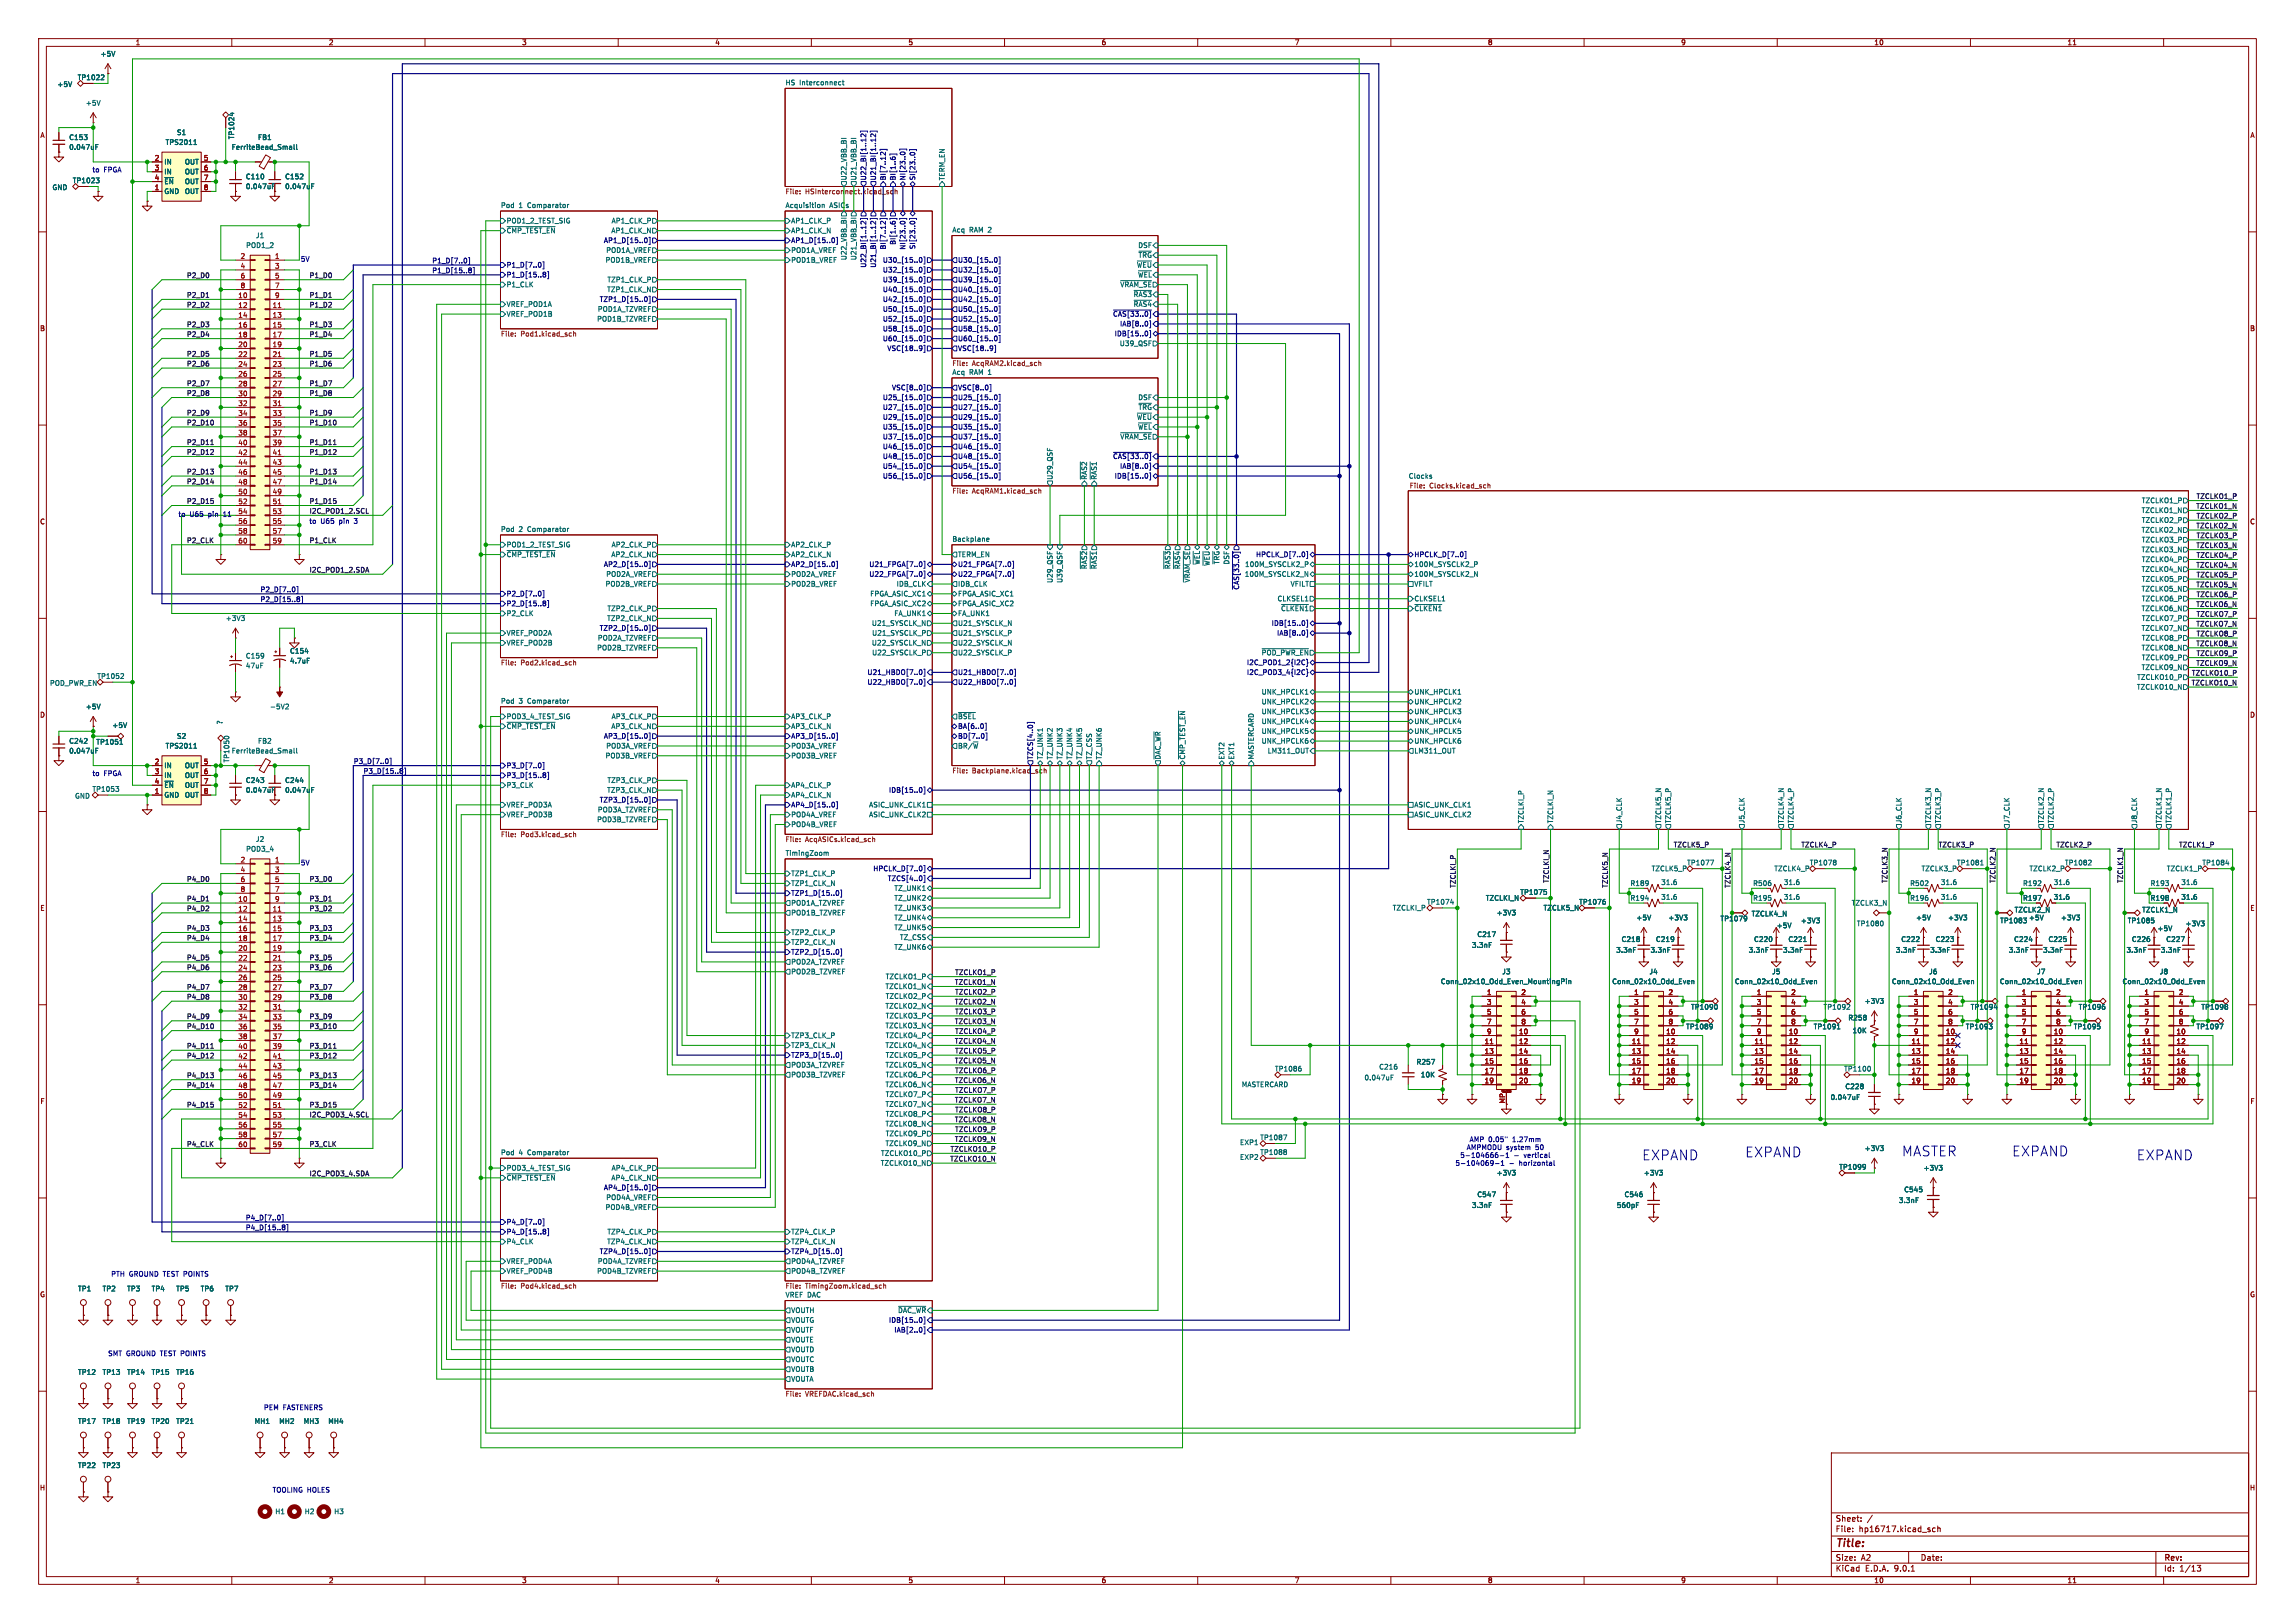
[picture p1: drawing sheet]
<svg xmlns="http://www.w3.org/2000/svg" width="594mm" height="420mm" viewBox="0 0 594 420" stroke-linecap="round" stroke-linejoin="round" font-family="sans-serif">
<defs><g id="words">
<g font-size="3.5" fill="#0000c2">
<text x="451.7" y="299.7">EXPAND</text>
<text x="492.3" y="299.4">MASTER</text>
<text x="520.8" y="299.4">EXPAND</text>
<text x="425" y="300.5">EXPAND</text>
<text x="553" y="300.5">EXPAND</text>
</g>
<text font-size="2.8" fill="#840000" x="475" y="400.9">Title:</text>
<g font-size="2.1" fill="#840000">
<text x="475" y="394">Sheet:</text>
<text x="475" y="396.7">File:</text>
<text x="481.1" y="396.7">hp16717.kicad_sch</text>
<text x="475" y="406.9">KiCad</text>
<text x="475" y="404.1">Size:</text>
<text x="481.7" y="404.1">A2</text>
<text x="482.7" y="406.9">E.D.A.</text>
<text x="490.3" y="406.9">9.0.1</text>
<text x="497" y="404.1">Date:</text>
<text x="560" y="404.3">Rev:</text>
<text x="560" y="406.9">Id:</text>
<text x="564.1" y="406.9">1/13</text>
</g>
<g font-size="1.8" fill="#840000">
<text x="35" y="11.9">1</text>
<text x="85" y="11.9">2</text>
<text x="135" y="11.9">3</text>
<text x="185" y="11.9">4</text>
<text x="235" y="11.9">5</text>
<text x="285" y="11.9">6</text>
<text x="335" y="11.9">7</text>
<text x="385" y="11.9">8</text>
<text x="435" y="11.9">9</text>
<text x="485" y="11.9">10</text>
<text x="535" y="11.9">11</text>
<text x="10.3" y="35.9">A</text>
<text x="582.3" y="35.9">A</text>
<text x="10.3" y="85.9">B</text>
<text x="582.3" y="85.9">B</text>
<text x="10.3" y="135.9">C</text>
<text x="582.3" y="135.9">C</text>
<text x="10.3" y="185.9">D</text>
<text x="582.3" y="185.9">D</text>
<text x="523.5" y="233.3">R197</text>
<text x="556.5" y="233.3">R198</text>
<text x="10.3" y="235.9">E</text>
<text x="582.3" y="235.9">E</text>
<text x="10.3" y="285.9">F</text>
<text x="582.3" y="285.9">F</text>
<text x="10.3" y="335.9">G</text>
<text x="582.3" y="335.9">G</text>
<text x="10.2" y="385.9">H</text>
<text x="582.2" y="385.9">H</text>
<text x="35" y="409.9">1</text>
<text x="85" y="409.9">2</text>
<text x="135" y="409.9">3</text>
<text x="185" y="409.9">4</text>
<text x="235" y="409.9">5</text>
<text x="285" y="409.9">6</text>
<text x="335" y="409.9">7</text>
<text x="385" y="409.9">8</text>
<text x="435" y="409.9">9</text>
<text x="485" y="409.9">10</text>
<text x="535" y="409.9">11</text>
</g>
<g font-size="1.8" fill="#006464">
<text x="25.9" y="14.8">+5V</text>
<text x="14.7" y="22.7">+5V</text>
<text x="20" y="20.9">TP1022</text>
<text x="203.2" y="22.1">HS</text>
<text x="206.9" y="22.1">Interconnect</text>
<text x="22.1" y="27.5">+5V</text>
<text x="45.7" y="35.2">S1</text>
<text x="17.8" y="36.4">C153</text>
<text x="17.8" y="39">0.047uF</text>
<text x="42.7" y="37.7">TPS2011</text>
<text x="59.9" y="39">FerriteBead_Small</text>
<text x="60.8" y="36.2" transform="rotate(-90 60.8 36.2)">TP1024</text>
<text x="66.7" y="36.4">FB1</text>
<text x="18.7" y="47.6">TP1023</text>
<text x="42.4" y="42.8">IN</text>
<text x="42.4" y="45.3">IN</text>
<text x="42.4" y="47.9">~{EN} OUT</text>
<text x="47.7" y="42.8">OUT</text>
<text x="47.7" y="45.3">OUT</text>
<text x="63.5" y="46.6">C110</text>
<text x="73.7" y="46.6">C152</text>
<text x="219.3" y="46.8" transform="rotate(-90 219.3 46.8)">U22_VBB_BI</text>
<text x="221.8" y="46.8" transform="rotate(-90 221.8 46.8)">U21_VBB_BI</text>
<text x="244.7" y="46.8" transform="rotate(-90 244.7 46.8)">TERM_EN</text>
<text x="13.5" y="49.4">GND</text>
<text x="42.4" y="50.4">GND</text>
<text x="47.7" y="50.4">OUT</text>
<text x="63.5" y="49.1">0.047uF</text>
<text x="73.7" y="49.1">0.047uF</text>
<text x="129.5" y="53.9">Pod</text>
<text x="134.3" y="53.9">1</text>
<text x="136.7" y="53.9">Comparator</text>
<text x="203.2" y="53.9">Acquisition</text>
<text x="214.7" y="53.9">ASICs</text>
<text x="131" y="58">POD1_2_TEST_SIG</text>
<text x="158.2" y="58">AP1_CLK_P</text>
<text x="204.7" y="58">AP1_CLK_P</text>
<text x="63.6" y="64.4">POD1_2</text>
<text x="66.1" y="61.8">J1</text>
<text x="131" y="60.6">~{CMP_TEST_EN}</text>
<text x="156.8" y="65.6">POD1A_VREF</text>
<text x="158.1" y="60.6">AP1_CLK_N</text>
<text x="204.7" y="60.6">AP1_CLK_N</text>
<text x="204.7" y="65.6">POD1A_VREF</text>
<text x="246.4" y="60.2">Acq</text>
<text x="250.9" y="60.2">RAM 2</text>
<text x="294.5" y="64.4">DSF</text>
<text x="156.6" y="68.2">POD1B_VREF</text>
<text x="204.7" y="68.2">POD1B_VREF</text>
<text x="219.3" y="67.5" transform="rotate(-90 219.3 67.5)">U22_VBB_BI</text>
<text x="221.8" y="67.5" transform="rotate(-90 221.8 67.5)">U21_VBB_BI</text>
<text x="294.1" y="69.4">~{WEU}</text>
<text x="294.4" y="72">~{WEL}</text>
<text x="294.5" y="66.9">~{TRG}</text>
<text x="131" y="74.5">P1_CLK</text>
<text x="157" y="75.8">TZP1_CLK_N</text>
<text x="157.1" y="73.3">TZP1_CLK_P</text>
<text x="289.8" y="74.5">~{VRAM_SE}</text>
<text x="293.3" y="77.1">~{RAS3}</text>
<text x="131" y="79.6">VREF_POD1A</text>
<text x="131" y="82.1">VREF_POD1B</text>
<text x="154.4" y="83.4">POD1B_TZVREF</text>
<text x="154.6" y="80.9">POD1A_TZVREF</text>
<text x="293.3" y="79.6">~{RAS4}</text>
<text x="289.7" y="89.8">U39_QSF</text>
<text x="246.4" y="97.1">Acq</text>
<text x="250.9" y="97.1">RAM 1</text>
<text x="294.5" y="103.7">DSF</text>
<text x="294.5" y="106.3">~{TRG}</text>
<text x="289.8" y="113.9">~{VRAM_SE}</text>
<text x="294.1" y="108.8">~{WEU}</text>
<text x="294.4" y="111.4">~{WEL}</text>
<text x="272.6" y="124.3" transform="rotate(-90 272.6 124.3)">U29_QSF</text>
<text x="281.5" y="124.3" transform="rotate(-90 281.5 124.3)">~{RAS2}</text>
<text x="284.1" y="124.3" transform="rotate(-90 284.1 124.3)">~{RAS1}</text>
<text x="364.5" y="124">Clocks</text>
<text x="554.2" y="130.4">TZCLKO1_P</text>
<text x="129.5" y="137.7">Pod</text>
<text x="134.3" y="137.7">2</text>
<text x="136.7" y="137.7">Comparator</text>
<text x="554.2" y="132.9">TZCLKO1_N</text>
<text x="554.2" y="135.5">TZCLKO2_P</text>
<text x="131" y="141.8">POD1_2_TEST_SIG</text>
<text x="158.2" y="141.8">AP2_CLK_P</text>
<text x="204.7" y="141.8">AP2_CLK_P</text>
<text x="246.4" y="140.3">Backplane</text>
<text x="554.2" y="138">TZCLKO2_N</text>
<text x="554.2" y="143.1">TZCLKO3_N</text>
<text x="554.2" y="140.6">TZCLKO3_P</text>
<text x="131" y="144.4">~{CMP_TEST_EN}</text>
<text x="156.8" y="149.5">POD2A_VREF</text>
<text x="158.1" y="144.4">AP2_CLK_N</text>
<text x="204.7" y="144.4">AP2_CLK_N</text>
<text x="204.7" y="149.5">POD2A_VREF</text>
<text x="247.8" y="144.4">TERM_EN</text>
<text x="281.5" y="147.4" transform="rotate(-90 281.5 147.4)">~{RAS2}</text>
<text x="284.1" y="147.4" transform="rotate(-90 284.1 147.4)">~{RAS1}</text>
<text x="303.1" y="147.4" transform="rotate(-90 303.1 147.4)">~{RAS3}</text>
<text x="305.7" y="147.4" transform="rotate(-90 305.7 147.4)">~{RAS4}</text>
<text x="310.7" y="146.3" transform="rotate(-90 310.7 146.3)">~{WEL}</text>
<text x="313.3" y="146.6" transform="rotate(-90 313.3 146.6)">~{WEU}</text>
<text x="315.8" y="146.1" transform="rotate(-90 315.8 146.1)">~{TRG}</text>
<text x="318.4" y="146.2" transform="rotate(-90 318.4 146.2)">DSF</text>
<text x="322.1" y="149.5">100M_SYSCLK2_N</text>
<text x="322.1" y="146.9">100M_SYSCLK2_P</text>
<text x="366" y="146.9">100M_SYSCLK2_P</text>
<text x="366" y="149.5">100M_SYSCLK2_N</text>
<text x="554.2" y="148.2">TZCLKO4_N</text>
<text x="554.2" y="145.6">TZCLKO4_P</text>
<text x="156.6" y="152">POD2B_VREF</text>
<text x="204.7" y="152">POD2B_VREF</text>
<text x="225.1" y="154.5">FPGA_ASIC_XC1</text>
<text x="232" y="152">IDB_CLK</text>
<text x="247.8" y="152">IDB_CLK</text>
<text x="247.8" y="154.5">FPGA_ASIC_XC1</text>
<text x="272.6" y="151" transform="rotate(-90 272.6 151)">U29_QSF</text>
<text x="275.2" y="151" transform="rotate(-90 275.2 151)">U39_QSF</text>
<text x="308.2" y="150.9" transform="rotate(-90 308.2 150.9)">~{VRAM_SE}</text>
<text x="330.5" y="155.8">CLKSEL1</text>
<text x="333.9" y="152">VFILT</text>
<text x="366" y="155.8">CLKSEL1</text>
<text x="366" y="152">VFILT</text>
<text x="554.2" y="153.3">TZCLKO5_N</text>
<text x="554.2" y="150.7">TZCLKO5_P</text>
<text x="554.2" y="155.8">TZCLKO6_P</text>
<text x="58.3" y="160.9">+3V3</text>
<text x="131" y="159.6">P2_CLK</text>
<text x="157" y="160.9">TZP2_CLK_N</text>
<text x="157.1" y="158.3">TZP2_CLK_P</text>
<text x="225.1" y="157.1">FPGA_ASIC_XC2</text>
<text x="231.4" y="159.6">FA_UNK1</text>
<text x="247.8" y="157.1">FPGA_ASIC_XC2</text>
<text x="247.8" y="159.6">FA_UNK1</text>
<text x="331.4" y="158.3">~{CLKEN1}</text>
<text x="366" y="158.3">~{CLKEN1}</text>
<text x="554.2" y="158.3">TZCLKO6_N</text>
<text x="554.2" y="160.9">TZCLKO7_P</text>
<text x="131" y="164.7">VREF_POD2A</text>
<text x="131" y="167.2">VREF_POD2B</text>
<text x="154.6" y="166">POD2A_TZVREF</text>
<text x="225.5" y="162.2">U21_SYSCLK_N</text>
<text x="225.5" y="167.2">U22_SYSCLK_N</text>
<text x="225.6" y="164.7">U21_SYSCLK_P</text>
<text x="247.8" y="162.2">U21_SYSCLK_N</text>
<text x="247.8" y="164.7">U21_SYSCLK_P</text>
<text x="247.8" y="167.2">U22_SYSCLK_N</text>
<text x="554.2" y="163.4">TZCLKO7_N</text>
<text x="554.2" y="166">TZCLKO8_P</text>
<text x="63.5" y="170.6">C159</text>
<text x="63.5" y="173.2">47uF</text>
<text x="74.9" y="169.3">C154</text>
<text x="74.9" y="171.9">4.7uF</text>
<text x="154.4" y="168.5">POD2B_TZVREF</text>
<text x="225.6" y="169.8">U22_SYSCLK_P</text>
<text x="247.8" y="169.8">U22_SYSCLK_P</text>
<text x="554.2" y="168.5">TZCLKO8_N</text>
<text x="554.2" y="173.6">TZCLKO9_N</text>
<text x="554.2" y="171">TZCLKO9_P</text>
<text x="12.8" y="177.6">POD_PWR_EN</text>
<text x="25.1" y="175.9">TP1052</text>
<text x="326.4" y="179.9">UNK_HPCLK1</text>
<text x="366" y="179.9">UNK_HPCLK1</text>
<text x="553" y="178.7">TZCLKO10_N</text>
<text x="553" y="176.1">TZCLKO10_P</text>
<text x="22.1" y="183.7">+5V</text>
<text x="69.7" y="183.7">-5V2</text>
<text x="129.5" y="182.2">Pod</text>
<text x="134.3" y="182.2">3</text>
<text x="136.7" y="182.2">Comparator</text>
<text x="326.4" y="182.5">UNK_HPCLK2</text>
<text x="326.4" y="185">UNK_HPCLK3</text>
<text x="366" y="182.5">UNK_HPCLK2</text>
<text x="366" y="185">UNK_HPCLK3</text>
<text x="29" y="188.6">+5V</text>
<text x="45.7" y="191.4">S2</text>
<text x="57.8" y="187.6" transform="rotate(-90 57.8 187.6)">?</text>
<text x="131" y="186.3">POD3_4_TEST_SIG</text>
<text x="131" y="188.8">~{CMP_TEST_EN}</text>
<text x="158.1" y="188.8">AP3_CLK_N</text>
<text x="158.2" y="186.3">AP3_CLK_P</text>
<text x="204.7" y="186.3">AP3_CLK_P</text>
<text x="204.7" y="188.8">AP3_CLK_N</text>
<text x="247.8" y="191.4">BD[7..0]</text>
<text x="247.8" y="186.3">~{BSEL}</text>
<text x="326.4" y="187.6">UNK_HPCLK4</text>
<text x="326.4" y="190.1">UNK_HPCLK5</text>
<text x="366" y="187.6">UNK_HPCLK4</text>
<text x="366" y="190.1">UNK_HPCLK5</text>
<text x="17.8" y="192.6">C242</text>
<text x="17.8" y="195.2">0.047uF</text>
<text x="24.8" y="192.9">TP1051</text>
<text x="42.7" y="193.9">TPS2011</text>
<text x="59.5" y="197.4" transform="rotate(-90 59.5 197.4)">TP1050</text>
<text x="59.9" y="195.2">FerriteBead_Small</text>
<text x="66.7" y="192.6">FB2</text>
<text x="156.6" y="196.4">POD3B_VREF</text>
<text x="156.8" y="193.9">POD3A_VREF</text>
<text x="204.7" y="193.9">POD3A_VREF</text>
<text x="204.7" y="196.4">POD3B_VREF</text>
<text x="247.8" y="193.9">BR/~{W}</text>
<text x="270.1" y="196.7" transform="rotate(-90 270.1 196.7)">TZ_UNK1</text>
<text x="272.6" y="196.7" transform="rotate(-90 272.6 196.7)">TZ_UNK2</text>
<text x="275.2" y="196.7" transform="rotate(-90 275.2 196.7)">TZ_UNK3</text>
<text x="277.7" y="196.7" transform="rotate(-90 277.7 196.7)">TZ_UNK4</text>
<text x="280.3" y="196.7" transform="rotate(-90 280.3 196.7)">TZ_UNK5</text>
<text x="282.8" y="196.7" transform="rotate(-90 282.8 196.7)">TZ_CSS</text>
<text x="285.3" y="196.7" transform="rotate(-90 285.3 196.7)">TZ_UNK6</text>
<text x="300.6" y="196.7" transform="rotate(-90 300.6 196.7)">~{DAC_WR}</text>
<text x="306.9" y="196.7" transform="rotate(-90 306.9 196.7)">~{CMP_TEST_EN}</text>
<text x="317.1" y="196.7" transform="rotate(-90 317.1 196.7)">EXT2</text>
<text x="319.6" y="196.7" transform="rotate(-90 319.6 196.7)">EXT1</text>
<text x="324.7" y="196.7" transform="rotate(-90 324.7 196.7)">MASTERCARD</text>
<text x="326.4" y="192.6">UNK_HPCLK6</text>
<text x="328" y="195.2">LM311_OUT</text>
<text x="366" y="195.2">LM311_OUT</text>
<text x="366" y="192.6">UNK_HPCLK6</text>
<text x="42.4" y="199">IN</text>
<text x="42.4" y="201.5">IN</text>
<text x="47.7" y="199">OUT</text>
<text x="47.7" y="201.5">OUT</text>
<text x="63.5" y="202.8">C243</text>
<text x="73.7" y="202.8">C244</text>
<text x="157.1" y="202.8">TZP3_CLK_P</text>
<text x="19.3" y="206.9">GND</text>
<text x="23.8" y="205.1">TP1053</text>
<text x="42.4" y="204.1">~{EN} OUT</text>
<text x="42.4" y="206.6">GND</text>
<text x="47.7" y="206.6">OUT</text>
<text x="63.5" y="205.3">0.047uF</text>
<text x="73.7" y="205.3">0.047uF</text>
<text x="131" y="204.1">P3_CLK</text>
<text x="131" y="209.1">VREF_POD3A</text>
<text x="157" y="205.3">TZP3_CLK_N</text>
<text x="204.7" y="204.1">AP4_CLK_P</text>
<text x="204.7" y="206.6">AP4_CLK_N</text>
<text x="224.8" y="209.1">ASIC_UNK_CLK1</text>
<text x="366" y="209.1">ASIC_UNK_CLK1</text>
<text x="131" y="211.7">VREF_POD3B</text>
<text x="154.4" y="213">POD3B_TZVREF</text>
<text x="154.6" y="210.4">POD3A_TZVREF</text>
<text x="204.7" y="211.7">POD4A_VREF</text>
<text x="204.7" y="214.2">POD4B_VREF</text>
<text x="224.8" y="211.7">ASIC_UNK_CLK2</text>
<text x="366" y="211.7">ASIC_UNK_CLK2</text>
<text x="394.6" y="213.2" transform="rotate(-90 394.6 213.2)">TZCLKI_P</text>
<text x="402.2" y="213.2" transform="rotate(-90 402.2 213.2)">TZCLKI_N</text>
<text x="420" y="213.2" transform="rotate(-90 420 213.2)">J4_CLK</text>
<text x="430.1" y="213.2" transform="rotate(-90 430.1 213.2)">TZCLK5_N</text>
<text x="432.7" y="213.2" transform="rotate(-90 432.7 213.2)">TZCLK5_P</text>
<text x="451.7" y="213.2" transform="rotate(-90 451.7 213.2)">J5_CLK</text>
<text x="461.9" y="213.2" transform="rotate(-90 461.9 213.2)">TZCLK4_N</text>
<text x="464.4" y="213.2" transform="rotate(-90 464.4 213.2)">TZCLK4_P</text>
<text x="492.4" y="213.2" transform="rotate(-90 492.4 213.2)">J6_CLK</text>
<text x="500" y="213.2" transform="rotate(-90 500 213.2)">TZCLK3_N</text>
<text x="502.5" y="213.2" transform="rotate(-90 502.5 213.2)">TZCLK3_P</text>
<text x="520.3" y="213.2" transform="rotate(-90 520.3 213.2)">J7_CLK</text>
<text x="529.2" y="213.2" transform="rotate(-90 529.2 213.2)">TZCLK2_N</text>
<text x="531.7" y="213.2" transform="rotate(-90 531.7 213.2)">TZCLK2_P</text>
<text x="553.3" y="213.2" transform="rotate(-90 553.3 213.2)">J8_CLK</text>
<text x="559.7" y="213.2" transform="rotate(-90 559.7 213.2)">TZCLK1_N</text>
<text x="562.2" y="213.2" transform="rotate(-90 562.2 213.2)">TZCLK1_P</text>
<text x="63.6" y="220.6">POD3_4</text>
<text x="66.1" y="218">J2</text>
<text x="203.2" y="221.5">TimingZoom</text>
<text x="204.7" y="226.9">TZP1_CLK_P</text>
<text x="427.4" y="225.7">TZCLK5_P</text>
<text x="436.5" y="224.1">TP1077</text>
<text x="459.1" y="225.7">TZCLK4_P</text>
<text x="468.3" y="224.1">TP1078</text>
<text x="497.2" y="225.7">TZCLK3_P</text>
<text x="506.4" y="224.1">TP1081</text>
<text x="525.1" y="225.7">TZCLK2_P</text>
<text x="534.3" y="224.1">TP1082</text>
<text x="560.7" y="225.7">TZCLK1_P</text>
<text x="569.9" y="224.1">TP1084</text>
<text x="204.7" y="229.5">TZP1_CLK_N</text>
<text x="231.4" y="230.7">TZ_UNK1</text>
<text x="231.4" y="233.3">TZ_UNK2</text>
<text x="384.4" y="233.3">TZCLKI_N</text>
<text x="393.4" y="231.7">TP1075</text>
<text x="421.9" y="233.3">R194</text>
<text x="421.9" y="229.5">R189</text>
<text x="429.8" y="233">31.6</text>
<text x="429.8" y="229.2">31.6</text>
<text x="453.6" y="229.5">R506</text>
<text x="453.6" y="233.3">R195</text>
<text x="461.6" y="229.2">31.6</text>
<text x="461.6" y="233">31.6</text>
<text x="494.3" y="233.3">R196</text>
<text x="494.3" y="229.5">R502</text>
<text x="502.2" y="233">31.6</text>
<text x="502.2" y="229.2">31.6</text>
<text x="523.5" y="229.5">R192</text>
<text x="531.4" y="229.2">31.6</text>
<text x="531.4" y="233">31.6</text>
<text x="556.5" y="229.5">R193</text>
<text x="564.5" y="233">31.6</text>
<text x="564.5" y="229.2">31.6</text>
<text x="204.7" y="237.1">POD1B_TZVREF</text>
<text x="204.7" y="234.5">POD1A_TZVREF</text>
<text x="231.4" y="235.8">TZ_UNK3</text>
<text x="231.4" y="238.4">TZ_UNK4</text>
<text x="360.3" y="235.8">TZCLKI_P</text>
<text x="369.2" y="234.3">TP1074</text>
<text x="387.2" y="237.1">+3V3</text>
<text x="399.4" y="235.8">TZCLK5_N</text>
<text x="408.6" y="234.3">TP1076</text>
<text x="423.4" y="238.4">+5V</text>
<text x="431.7" y="238.4">+3V3</text>
<text x="445.2" y="238.6">TP1079</text>
<text x="453.2" y="237.3">TZCLK4_N</text>
<text x="466" y="239.1">+3V3</text>
<text x="479.1" y="234.5">TZCLK3_N</text>
<text x="480.5" y="239.9">TP1080</text>
<text x="495.8" y="238.4">+5V</text>
<text x="504.1" y="238.4">+3V3</text>
<text x="517.6" y="239.1">TP1083</text>
<text x="521.3" y="236.3">TZCLK2_N</text>
<text x="525" y="238.4">+5V</text>
<text x="533.3" y="238.4">+3V3</text>
<text x="550.6" y="239.1">TP1085</text>
<text x="554.3" y="236.3">TZCLK1_N</text>
<text x="565.6" y="239.9">+3V3</text>
<text x="204.7" y="242.2">TZP2_CLK_P</text>
<text x="204.7" y="244.7">TZP2_CLK_N</text>
<text x="231.4" y="240.9">TZ_UNK5</text>
<text x="231.4" y="246">TZ_UNK6</text>
<text x="232.8" y="243.4">TZ_CSS</text>
<text x="380.9" y="245.5">3.3nF</text>
<text x="382.2" y="242.7">C217</text>
<text x="419.6" y="243.9">C218</text>
<text x="428.5" y="243.9">C219</text>
<text x="453.9" y="243.9">C220</text>
<text x="459.7" y="240.4">+5V</text>
<text x="462.8" y="243.9">C221</text>
<text x="492" y="243.9">C222</text>
<text x="500.9" y="243.9">C223</text>
<text x="521.2" y="243.9">C224</text>
<text x="530.1" y="243.9">C225</text>
<text x="551.7" y="243.9">C226</text>
<text x="558.3" y="241.1">+5V</text>
<text x="560.5" y="243.9">C227</text>
<text x="204.7" y="249.8">POD2A_TZVREF</text>
<text x="418.2" y="246.7">3.3nF</text>
<text x="427.1" y="246.7">3.3nF</text>
<text x="452.5" y="246.7">3.3nF</text>
<text x="461.4" y="246.7">3.3nF</text>
<text x="490.6" y="246.7">3.3nF</text>
<text x="499.5" y="246.7">3.3nF</text>
<text x="519.8" y="246.7">3.3nF</text>
<text x="528.7" y="246.7">3.3nF</text>
<text x="550.3" y="246.7">3.3nF</text>
<text x="559.2" y="246.7">3.3nF</text>
<text x="204.7" y="252.3">POD2B_TZVREF</text>
<text x="229.1" y="256.1">TZCLKO1_N</text>
<text x="229.1" y="253.6">TZCLKO1_P</text>
<text x="372.8" y="254.9">Conn_02x10_Odd_Even_MountingPin</text>
<text x="388.7" y="252.3">J3</text>
<text x="417.2" y="254.9">Conn_02x10_Odd_Even</text>
<text x="426.8" y="252.3">J4</text>
<text x="448.9" y="254.9">Conn_02x10_Odd_Even</text>
<text x="458.5" y="252.3">J5</text>
<text x="489.5" y="254.9">Conn_02x10_Odd_Even</text>
<text x="499.2" y="252.3">J6</text>
<text x="517.5" y="254.9">Conn_02x10_Odd_Even</text>
<text x="527.1" y="252.3">J7</text>
<text x="549.2" y="254.9">Conn_02x10_Odd_Even</text>
<text x="558.9" y="252.3">J8</text>
<text x="229.1" y="261.2">TZCLKO2_N</text>
<text x="229.1" y="258.7">TZCLKO2_P</text>
<text x="229.1" y="263.8">TZCLKO3_P</text>
<text x="437.6" y="261.5">TP1090</text>
<text x="471.8" y="261.5">TP1092</text>
<text x="482.5" y="259.9">+3V3</text>
<text x="509.9" y="261.5">TP1094</text>
<text x="537.9" y="261.5">TP1096</text>
<text x="569.6" y="261.5">TP1098</text>
<text x="204.7" y="268.8">TZP3_CLK_P</text>
<text x="229.1" y="266.3">TZCLKO3_N</text>
<text x="229.1" y="268.8">TZCLKO4_P</text>
<text x="436.3" y="266.5">TP1089</text>
<text x="469.3" y="266.5">TP1091</text>
<text x="478.3" y="264.3">R258</text>
<text x="479.4" y="267.6">10K</text>
<text x="508.7" y="266.5">TP1093</text>
<text x="536.6" y="266.5">TP1095</text>
<text x="568.4" y="266.5">TP1097</text>
<text x="204.7" y="271.4">TZP3_CLK_N</text>
<text x="229.1" y="271.4">TZCLKO4_N</text>
<text x="229.1" y="273.9">TZCLKO5_P</text>
<text x="366.5" y="275.7">R257</text>
<text x="204.7" y="276.5">POD3A_TZVREF</text>
<text x="204.7" y="279">POD3B_TZVREF</text>
<text x="229.1" y="276.5">TZCLKO5_N</text>
<text x="229.1" y="281.5">TZCLKO6_N</text>
<text x="229.1" y="279">TZCLKO6_P</text>
<text x="321.3" y="281.5">MASTERCARD</text>
<text x="329.9" y="277.5">TP1086</text>
<text x="353" y="279.8">0.047uF</text>
<text x="356.8" y="277">C216</text>
<text x="367.6" y="279">10K</text>
<text x="477.2" y="277.5">TP1100</text>
<text x="229.1" y="286.6">TZCLKO7_N</text>
<text x="229.1" y="284.1">TZCLKO7_P</text>
<text x="473.7" y="284.8">0.047uF</text>
<text x="477.5" y="282">C228</text>
<text x="229.1" y="291.7">TZCLKO8_N</text>
<text x="229.1" y="289.2">TZCLKO8_P</text>
<text x="129.5" y="299">Pod</text>
<text x="134.3" y="299">4</text>
<text x="136.7" y="299">Comparator</text>
<text x="227.9" y="299.3">TZCLKO10_P</text>
<text x="229.1" y="296.8">TZCLKO9_N</text>
<text x="229.1" y="294.2">TZCLKO9_P</text>
<text x="320.8" y="296.5">EXP1</text>
<text x="326.1" y="299.1">TP1088</text>
<text x="326.1" y="295.2">TP1087</text>
<text x="482.5" y="298">+3V3</text>
<text x="131" y="303.1">POD3_4_TEST_SIG</text>
<text x="131" y="305.7">~{CMP_TEST_EN}</text>
<text x="158.1" y="305.7">AP4_CLK_N</text>
<text x="158.2" y="303.1">AP4_CLK_P</text>
<text x="227.8" y="301.9">TZCLKO10_N</text>
<text x="320.8" y="300.3">EXP2</text>
<text x="387.2" y="304.4">+3V3</text>
<text x="425.3" y="304.4">+3V3</text>
<text x="475.9" y="302.9">TP1099</text>
<text x="497.7" y="303.1">+3V3</text>
<text x="156.8" y="310.7">POD4A_VREF</text>
<text x="382.2" y="310">C547</text>
<text x="420.3" y="310">C546</text>
<text x="491.3" y="311.5">3.3nF</text>
<text x="492.7" y="308.7">C545</text>
<text x="156.6" y="313.3">POD4B_VREF</text>
<text x="380.9" y="312.8">3.3nF</text>
<text x="418.4" y="312.8">560pF</text>
<text x="131" y="322.2">P4_CLK</text>
<text x="157" y="322.2">TZP4_CLK_N</text>
<text x="157.1" y="319.6">TZP4_CLK_P</text>
<text x="204.7" y="319.6">TZP4_CLK_P</text>
<text x="204.7" y="322.2">TZP4_CLK_N</text>
<text x="131" y="327.3">VREF_POD4A</text>
<text x="131" y="329.8">VREF_POD4B</text>
<text x="154.4" y="329.8">POD4B_TZVREF</text>
<text x="154.6" y="327.3">POD4A_TZVREF</text>
<text x="204.7" y="327.3">POD4A_TZVREF</text>
<text x="204.7" y="329.8">POD4B_TZVREF</text>
<text x="20.1" y="334.4">TP1</text>
<text x="26.4" y="334.4">TP2</text>
<text x="32.8" y="334.4">TP3</text>
<text x="39.1" y="334.4">TP4</text>
<text x="45.5" y="334.4">TP5</text>
<text x="51.8" y="334.4">TP6</text>
<text x="58.2" y="334.4">TP7</text>
<text x="203.2" y="335.8">VREF DAC</text>
<text x="204.7" y="340">VOUTH</text>
<text x="232.3" y="340">~{DAC_WR}</text>
<text x="204.7" y="347.6">VOUTE</text>
<text x="204.7" y="345">VOUTF</text>
<text x="204.7" y="342.5">VOUTG</text>
<text x="204.7" y="352.7">VOUTC</text>
<text x="204.7" y="350.1">VOUTD</text>
<text x="20.1" y="356">TP12</text>
<text x="26.4" y="356">TP13</text>
<text x="32.8" y="356">TP14</text>
<text x="39.1" y="356">TP15</text>
<text x="45.5" y="356">TP16</text>
<text x="204.7" y="357.7">VOUTA</text>
<text x="204.7" y="355.2">VOUTB</text>
<text x="20.1" y="368.7">TP17</text>
<text x="26.4" y="368.7">TP18</text>
<text x="32.8" y="368.7">TP19</text>
<text x="39.1" y="368.7">TP20</text>
<text x="45.5" y="368.7">TP21</text>
<text x="65.8" y="368.7">MH1</text>
<text x="72.1" y="368.7">MH2</text>
<text x="78.5" y="368.7">MH3</text>
<text x="84.8" y="368.7">MH4</text>
<text x="20.1" y="380.1">TP22</text>
<text x="26.4" y="380.1">TP23</text>
<text x="71.1" y="392">H1</text>
<text x="78.7" y="392">H2</text>
<text x="86.4" y="392">H3</text>
</g>
<g font-size="1.8" fill="#a90000">
<text x="39.9" y="41.7">2</text>
<text x="52.6" y="41.7">5</text>
<text x="39.9" y="44.2">3</text>
<text x="39.9" y="46.7">4</text>
<text x="52.6" y="44.2">6</text>
<text x="52.6" y="46.7">7</text>
<text x="39.9" y="49.3">1</text>
<text x="52.6" y="49.3">8</text>
<text x="62.2" y="67.1">2</text>
<text x="62.2" y="69.6">4</text>
<text x="71" y="67.1">1</text>
<text x="71" y="69.6">3</text>
<text x="61.6" y="77.2">10</text>
<text x="62.2" y="72.1">6</text>
<text x="62.2" y="74.7">8</text>
<text x="71" y="72.1">5</text>
<text x="71" y="74.7">7</text>
<text x="71" y="77.2">9</text>
<text x="61.6" y="79.8">12</text>
<text x="61.6" y="82.3">14</text>
<text x="70.4" y="79.8">11</text>
<text x="70.4" y="82.3">13</text>
<text x="61.6" y="84.8">16</text>
<text x="61.6" y="87.4">18</text>
<text x="61.6" y="89.9">20</text>
<text x="70.4" y="84.8">15</text>
<text x="70.4" y="87.4">17</text>
<text x="70.4" y="89.9">19</text>
<text x="61.6" y="92.5">22</text>
<text x="61.6" y="95">24</text>
<text x="70.4" y="92.5">21</text>
<text x="70.4" y="95">23</text>
<text x="61.6" y="97.5">26</text>
<text x="61.6" y="100.1">28</text>
<text x="70.4" y="97.5">25</text>
<text x="70.4" y="100.1">27</text>
<text x="61.6" y="102.6">30</text>
<text x="61.6" y="105.2">32</text>
<text x="61.6" y="107.7">34</text>
<text x="70.4" y="102.6">29</text>
<text x="70.4" y="105.2">31</text>
<text x="70.4" y="107.7">33</text>
<text x="61.6" y="110.2">36</text>
<text x="61.6" y="112.8">38</text>
<text x="70.4" y="110.2">35</text>
<text x="70.4" y="112.8">37</text>
<text x="61.6" y="115.3">40</text>
<text x="61.6" y="117.9">42</text>
<text x="70.4" y="115.3">39</text>
<text x="70.4" y="117.9">41</text>
<text x="61.6" y="120.4">44</text>
<text x="61.6" y="122.9">46</text>
<text x="61.6" y="125.5">48</text>
<text x="70.4" y="120.4">43</text>
<text x="70.4" y="122.9">45</text>
<text x="70.4" y="125.5">47</text>
<text x="61.6" y="128">50</text>
<text x="61.6" y="130.6">52</text>
<text x="70.4" y="128">49</text>
<text x="70.4" y="130.6">51</text>
<text x="61.6" y="133.1">54</text>
<text x="61.6" y="135.6">56</text>
<text x="70.4" y="133.1">53</text>
<text x="70.4" y="135.6">55</text>
<text x="61.6" y="138.2">58</text>
<text x="61.6" y="140.7">60</text>
<text x="70.4" y="138.2">57</text>
<text x="70.4" y="140.7">59</text>
<text x="39.9" y="197.9">2</text>
<text x="52.6" y="197.9">5</text>
<text x="39.9" y="200.4">3</text>
<text x="39.9" y="202.9">4</text>
<text x="52.6" y="200.4">6</text>
<text x="52.6" y="202.9">7</text>
<text x="39.9" y="205.5">1</text>
<text x="52.6" y="205.5">8</text>
<text x="62.2" y="223.3">2</text>
<text x="62.2" y="225.8">4</text>
<text x="71" y="223.3">1</text>
<text x="71" y="225.8">3</text>
<text x="61.6" y="233.4">10</text>
<text x="62.2" y="228.3">6</text>
<text x="62.2" y="230.9">8</text>
<text x="71" y="228.3">5</text>
<text x="71" y="230.9">7</text>
<text x="71" y="233.4">9</text>
<text x="61.6" y="236">12</text>
<text x="61.6" y="238.5">14</text>
<text x="70.4" y="236">11</text>
<text x="70.4" y="238.5">13</text>
<text x="61.6" y="241">16</text>
<text x="61.6" y="243.6">18</text>
<text x="70.4" y="241">15</text>
<text x="70.4" y="243.6">17</text>
<text x="61.6" y="246.1">20</text>
<text x="61.6" y="248.7">22</text>
<text x="61.6" y="251.2">24</text>
<text x="70.4" y="246.1">19</text>
<text x="70.4" y="248.7">21</text>
<text x="70.4" y="251.2">23</text>
<text x="61.6" y="253.7">26</text>
<text x="61.6" y="256.3">28</text>
<text x="70.4" y="253.7">25</text>
<text x="70.4" y="256.3">27</text>
<text x="384.7" y="257.6">1</text>
<text x="393.6" y="257.6">2</text>
<text x="422.8" y="257.6">1</text>
<text x="431.7" y="257.6">2</text>
<text x="454.6" y="257.6">1</text>
<text x="463.5" y="257.6">2</text>
<text x="495.2" y="257.6">1</text>
<text x="504.1" y="257.6">2</text>
<text x="523.2" y="257.6">1</text>
<text x="532.1" y="257.6">2</text>
<text x="554.9" y="257.6">1</text>
<text x="563.8" y="257.6">2</text>
<text x="61.6" y="258.8">30</text>
<text x="61.6" y="261.4">32</text>
<text x="61.6" y="263.9">34</text>
<text x="70.4" y="258.8">29</text>
<text x="70.4" y="261.4">31</text>
<text x="70.4" y="263.9">33</text>
<text x="384.7" y="260.1">3</text>
<text x="384.7" y="262.6">5</text>
<text x="393.6" y="260.1">4</text>
<text x="393.6" y="262.6">6</text>
<text x="422.8" y="260.1">3</text>
<text x="422.8" y="262.6">5</text>
<text x="431.7" y="260.1">4</text>
<text x="431.7" y="262.6">6</text>
<text x="454.6" y="260.1">3</text>
<text x="454.6" y="262.6">5</text>
<text x="463.5" y="260.1">4</text>
<text x="463.5" y="262.6">6</text>
<text x="495.2" y="260.1">3</text>
<text x="495.2" y="262.6">5</text>
<text x="504.1" y="260.1">4</text>
<text x="504.1" y="262.6">6</text>
<text x="523.2" y="260.1">3</text>
<text x="523.2" y="262.6">5</text>
<text x="532.1" y="260.1">4</text>
<text x="532.1" y="262.6">6</text>
<text x="554.9" y="260.1">3</text>
<text x="554.9" y="262.6">5</text>
<text x="563.8" y="260.1">4</text>
<text x="563.8" y="262.6">6</text>
<text x="61.6" y="266.4">36</text>
<text x="61.6" y="269">38</text>
<text x="70.4" y="266.4">35</text>
<text x="70.4" y="269">37</text>
<text x="384.7" y="265.2">7</text>
<text x="384.7" y="267.7">9</text>
<text x="393" y="267.7">10</text>
<text x="393.6" y="265.2">8</text>
<text x="422.8" y="265.2">7</text>
<text x="422.8" y="267.7">9</text>
<text x="431.1" y="267.7">10</text>
<text x="431.7" y="265.2">8</text>
<text x="454.6" y="265.2">7</text>
<text x="454.6" y="267.7">9</text>
<text x="462.9" y="267.7">10</text>
<text x="463.5" y="265.2">8</text>
<text x="495.2" y="265.2">7</text>
<text x="495.2" y="267.7">9</text>
<text x="503.5" y="267.7">10</text>
<text x="504.1" y="265.2">8</text>
<text x="523.2" y="265.2">7</text>
<text x="523.2" y="267.7">9</text>
<text x="531.5" y="267.7">10</text>
<text x="532.1" y="265.2">8</text>
<text x="554.9" y="265.2">7</text>
<text x="554.9" y="267.7">9</text>
<text x="563.2" y="267.7">10</text>
<text x="563.8" y="265.2">8</text>
<text x="61.6" y="271.5">40</text>
<text x="61.6" y="274.1">42</text>
<text x="70.4" y="271.5">39</text>
<text x="70.4" y="274.1">41</text>
<text x="384.1" y="270.3">11</text>
<text x="384.1" y="272.8">13</text>
<text x="384.1" y="275.3">15</text>
<text x="393" y="270.3">12</text>
<text x="393" y="272.8">14</text>
<text x="393" y="275.3">16</text>
<text x="422.2" y="270.3">11</text>
<text x="422.2" y="272.8">13</text>
<text x="422.2" y="275.3">15</text>
<text x="431.1" y="270.3">12</text>
<text x="431.1" y="272.8">14</text>
<text x="431.1" y="275.3">16</text>
<text x="454" y="270.3">11</text>
<text x="454" y="272.8">13</text>
<text x="454" y="275.3">15</text>
<text x="462.9" y="270.3">12</text>
<text x="462.9" y="272.8">14</text>
<text x="462.9" y="275.3">16</text>
<text x="494.6" y="270.3">11</text>
<text x="494.6" y="272.8">13</text>
<text x="494.6" y="275.3">15</text>
<text x="503.5" y="270.3">12</text>
<text x="503.5" y="272.8">14</text>
<text x="503.5" y="275.3">16</text>
<text x="522.6" y="270.3">11</text>
<text x="522.6" y="272.8">13</text>
<text x="522.6" y="275.3">15</text>
<text x="531.5" y="270.3">12</text>
<text x="531.5" y="272.8">14</text>
<text x="531.5" y="275.3">16</text>
<text x="554.3" y="270.3">11</text>
<text x="554.3" y="272.8">13</text>
<text x="554.3" y="275.3">15</text>
<text x="563.2" y="270.3">12</text>
<text x="563.2" y="272.8">14</text>
<text x="563.2" y="275.3">16</text>
<text x="61.6" y="276.6">44</text>
<text x="61.6" y="279.1">46</text>
<text x="61.6" y="281.7">48</text>
<text x="70.4" y="276.6">43</text>
<text x="70.4" y="279.1">45</text>
<text x="70.4" y="281.7">47</text>
<text x="384.1" y="277.9">17</text>
<text x="384.1" y="280.4">19</text>
<text x="393" y="277.9">18</text>
<text x="393" y="280.4">20</text>
<text x="422.2" y="277.9">17</text>
<text x="422.2" y="280.4">19</text>
<text x="431.1" y="277.9">18</text>
<text x="431.1" y="280.4">20</text>
<text x="454" y="277.9">17</text>
<text x="454" y="280.4">19</text>
<text x="462.9" y="277.9">18</text>
<text x="462.9" y="280.4">20</text>
<text x="494.6" y="277.9">17</text>
<text x="494.6" y="280.4">19</text>
<text x="503.5" y="277.9">18</text>
<text x="503.5" y="280.4">20</text>
<text x="522.6" y="277.9">17</text>
<text x="522.6" y="280.4">19</text>
<text x="531.5" y="277.9">18</text>
<text x="531.5" y="280.4">20</text>
<text x="554.3" y="277.9">17</text>
<text x="554.3" y="280.4">19</text>
<text x="563.2" y="277.9">18</text>
<text x="563.2" y="280.4">20</text>
<text x="61.6" y="284.2">50</text>
<text x="61.6" y="286.8">52</text>
<text x="70.4" y="284.2">49</text>
<text x="70.4" y="286.8">51</text>
<text x="389.6" y="285.7" transform="rotate(-90 389.6 285.7)">MP</text>
<text x="61.6" y="289.3">54</text>
<text x="61.6" y="291.8">56</text>
<text x="70.4" y="289.3">53</text>
<text x="70.4" y="291.8">55</text>
<text x="61.6" y="294.4">58</text>
<text x="61.6" y="296.9">60</text>
<text x="70.4" y="294.4">57</text>
<text x="70.4" y="296.9">59</text>
</g>
<g font-size="1.8" fill="#0000c2">
<text x="23.8" y="44.8">to</text>
<text x="26.9" y="44.8">FPGA</text>
<text x="77.7" y="67.9">5V</text>
<text x="46.1" y="134">to</text>
<text x="49.1" y="134">U65</text>
<text x="54" y="134">pin</text>
<text x="58.1" y="134">11</text>
<text x="79.9" y="135.7">to</text>
<text x="83" y="135.7">U65</text>
<text x="87.9" y="135.7">pin</text>
<text x="92" y="135.7">3</text>
<text x="23.8" y="201">to</text>
<text x="26.9" y="201">FPGA</text>
<text x="77.7" y="224.1">5V</text>
<text x="377.8" y="299.8">5-104666-1</text>
<text x="379.5" y="297.8">AMPMODU system</text>
<text x="380.3" y="295.7">AMP 0.05&quot;</text>
<text x="391.6" y="295.7">1.27mm</text>
<text x="394.6" y="299.8">vertical</text>
<text x="397.6" y="297.8">50</text>
<text x="376.6" y="301.9">5-104069-1</text>
<text x="393.3" y="301.9">horizontal</text>
<text x="28.7" y="330.6">PTH GROUND TEST POINTS</text>
<text x="27.9" y="351.1">SMT GROUND TEST POINTS</text>
<text x="68.2" y="365.1">PEM FASTENERS</text>
<text x="70.4" y="386.4">TOOLING HOLES</text>
</g>
<g font-size="1.8" fill="#000084">
<text x="224.4" y="46.8" transform="rotate(-90 224.4 46.8)">U22_BI[1..12]</text>
<text x="226.9" y="46.8" transform="rotate(-90 226.9 46.8)">U21_BI[1..12]</text>
<text x="229.5" y="46.8" transform="rotate(-90 229.5 46.8)">BI[7..12]</text>
<text x="232" y="46.8" transform="rotate(-90 232 46.8)">BI[1..6]</text>
<text x="234.5" y="46.8" transform="rotate(-90 234.5 46.8)">NI[23..0]</text>
<text x="237.1" y="46.8" transform="rotate(-90 237.1 46.8)">SI[23..0]</text>
<text x="156.2" y="63.1">AP1_D[15..0]</text>
<text x="204.7" y="63.1">AP1_D[15..0]</text>
<text x="229.5" y="64.7" transform="rotate(-90 229.5 64.7)">BI[7..12]</text>
<text x="232" y="63.5" transform="rotate(-90 232 63.5)">BI[1..6]</text>
<text x="234.5" y="64.7" transform="rotate(-90 234.5 64.7)">NI[23..0]</text>
<text x="237.1" y="64.6" transform="rotate(-90 237.1 64.6)">SI[23..0]</text>
<text x="111.8" y="68.2">P1_D[7..0]</text>
<text x="111.8" y="70.8">P1_D[15..8]</text>
<text x="131" y="69.4">P1_D[7..0]</text>
<text x="131" y="72">P1_D[15..8]</text>
<text x="224.4" y="69.4" transform="rotate(-90 224.4 69.4)">U22_BI[1..12]</text>
<text x="226.9" y="69.4" transform="rotate(-90 226.9 69.4)">U21_BI[1..12]</text>
<text x="228.4" y="68.2">U30_[15..0]</text>
<text x="228.4" y="70.7">U32_[15..0]</text>
<text x="247.8" y="68.2">U30_[15..0]</text>
<text x="247.8" y="70.7">U32_[15..0]</text>
<text x="228.4" y="73.3">U39_[15..0]</text>
<text x="228.4" y="75.8">U40_[15..0]</text>
<text x="247.8" y="73.3">U39_[15..0]</text>
<text x="247.8" y="75.8">U40_[15..0]</text>
<text x="155.1" y="78.3">TZP1_D[15..0]</text>
<text x="228.4" y="78.3">U42_[15..0]</text>
<text x="228.4" y="80.9">U50_[15..0]</text>
<text x="228.4" y="83.4">U52_[15..0]</text>
<text x="247.8" y="78.3">U42_[15..0]</text>
<text x="247.8" y="80.9">U50_[15..0]</text>
<text x="247.8" y="83.4">U52_[15..0]</text>
<text x="288" y="82.1">~{CAS[33..0]}</text>
<text x="228.4" y="86">U58_[15..0]</text>
<text x="228.4" y="88.5">U60_[15..0]</text>
<text x="247.8" y="86">U58_[15..0]</text>
<text x="247.8" y="88.5">U60_[15..0]</text>
<text x="288.4" y="87.2">IDB[15..0]</text>
<text x="289.8" y="84.7">IAB[8..0]</text>
<text x="229.5" y="91">VSC[18..9]</text>
<text x="247.8" y="91">VSC[18..9]</text>
<text x="230.7" y="101.2">VSC[8..0]</text>
<text x="247.8" y="101.2">VSC[8..0]</text>
<text x="228.4" y="103.7">U25_[15..0]</text>
<text x="228.4" y="106.3">U27_[15..0]</text>
<text x="247.8" y="103.7">U25_[15..0]</text>
<text x="247.8" y="106.3">U27_[15..0]</text>
<text x="228.4" y="108.8">U29_[15..0]</text>
<text x="228.4" y="111.4">U35_[15..0]</text>
<text x="228.4" y="113.9">U37_[15..0]</text>
<text x="247.8" y="108.8">U29_[15..0]</text>
<text x="247.8" y="111.4">U35_[15..0]</text>
<text x="247.8" y="113.9">U37_[15..0]</text>
<text x="228.4" y="116.4">U46_[15..0]</text>
<text x="228.4" y="119">U48_[15..0]</text>
<text x="247.8" y="116.4">U46_[15..0]</text>
<text x="247.8" y="119">U48_[15..0]</text>
<text x="288" y="119">~{CAS[33..0]}</text>
<text x="228.4" y="121.5">U54_[15..0]</text>
<text x="228.4" y="124.1">U56_[15..0]</text>
<text x="247.8" y="121.5">U54_[15..0]</text>
<text x="247.8" y="124.1">U56_[15..0]</text>
<text x="288.4" y="124.1">IDB[15..0]</text>
<text x="289.8" y="121.5">IAB[8..0]</text>
<text x="156.2" y="146.9">AP2_D[15..0]</text>
<text x="204.7" y="146.9">AP2_D[15..0]</text>
<text x="224.9" y="146.9">U21_FPGA[7..0]</text>
<text x="224.9" y="149.5">U22_FPGA[7..0]</text>
<text x="247.8" y="146.9">U21_FPGA[7..0]</text>
<text x="247.8" y="149.5">U22_FPGA[7..0]</text>
<text x="325" y="144.4">HPCLK_D[7..0]</text>
<text x="366" y="144.4">HPCLK_D[7..0]</text>
<text x="67.3" y="155.9">P2_D[15..8]</text>
<text x="67.3" y="153.3">P2_D[7..0]</text>
<text x="131" y="154.5">P2_D[7..0]</text>
<text x="320.9" y="152.7" transform="rotate(-90 320.9 152.7)">~{CAS[33..0]}</text>
<text x="131" y="157.1">P2_D[15..8]</text>
<text x="155.1" y="163.4">TZP2_D[15..0]</text>
<text x="329" y="162.2">IDB[15..0]</text>
<text x="330.4" y="164.7">IAB[8..0]</text>
<text x="322.6" y="172.3">I2C_POD1_2{I2C}</text>
<text x="326.4" y="169.8">~{POD_PWR_EN}</text>
<text x="224.4" y="174.9">U21_HBDO[7..0]</text>
<text x="224.4" y="177.4">U22_HBDO[7..0]</text>
<text x="247.8" y="174.9">U21_HBDO[7..0]</text>
<text x="247.8" y="177.4">U22_HBDO[7..0]</text>
<text x="322.6" y="174.9">I2C_POD3_4{I2C}</text>
<text x="156.2" y="191.4">AP3_D[15..0]</text>
<text x="204.7" y="191.4">AP3_D[15..0]</text>
<text x="247.8" y="188.8">BA[6..0]</text>
<text x="91.4" y="197.8">P3_D[7..0]</text>
<text x="267.6" y="196.7" transform="rotate(-90 267.6 196.7)">TZCS[4..0]</text>
<text x="94" y="200.3">P3_D[15..8]</text>
<text x="131" y="199">P3_D[7..0]</text>
<text x="131" y="201.5">P3_D[15..8]</text>
<text x="155.1" y="207.9">TZP3_D[15..0]</text>
<text x="204.7" y="209.1">AP4_D[15..0]</text>
<text x="230" y="205.3">IDB[15..0]</text>
<text x="225.9" y="225.7">HPCLK_D[7..0]</text>
<text x="204.7" y="232">TZP1_D[15..0]</text>
<text x="229.7" y="228.2">TZCS[4..0]</text>
<text x="204.7" y="247.2">TZP2_D[15..0]</text>
<text x="204.7" y="273.9">TZP3_D[15..0]</text>
<text x="156.2" y="308.2">AP4_D[15..0]</text>
<text x="63.5" y="315.9">P4_D[7..0]</text>
<text x="131" y="317.1">P4_D[7..0]</text>
<text x="63.5" y="318.4">P4_D[15..8]</text>
<text x="131" y="319.6">P4_D[15..8]</text>
<text x="155.1" y="324.7">TZP4_D[15..0]</text>
<text x="204.7" y="324.7">TZP4_D[15..0]</text>
<text x="230" y="342.5">IDB[15..0]</text>
<text x="231.4" y="345">IAB[2..0]</text>
</g>
<g font-size="1.8" fill="#725600">
<text x="203.2" y="50.6">File:</text>
<text x="208.4" y="50.6">HSInterconnect.kicad_sch</text>
<text x="129.5" y="87.4">File:</text>
<text x="134.8" y="87.4">Pod1.kicad_sch</text>
<text x="246.4" y="95">File:</text>
<text x="251.6" y="95">AcqRAM2.kicad_sch</text>
<text x="246.4" y="128">File:</text>
<text x="251.6" y="128">AcqRAM1.kicad_sch</text>
<text x="364.7" y="126.7">File:</text>
<text x="370" y="126.7">Clocks.kicad_sch</text>
<text x="129.5" y="172.5">File:</text>
<text x="134.8" y="172.5">Pod2.kicad_sch</text>
<text x="246.4" y="200.4">File:</text>
<text x="251.6" y="200.4">Backplane.kicad_sch</text>
<text x="129.5" y="216.9">File:</text>
<text x="134.8" y="216.9">Pod3.kicad_sch</text>
<text x="203.2" y="218.2">File:</text>
<text x="208.4" y="218.2">AcqASICs.kicad_sch</text>
<text x="129.5" y="333.8">File:</text>
<text x="134.8" y="333.8">Pod4.kicad_sch</text>
<text x="203.2" y="333.8">File:</text>
<text x="208.4" y="333.8">TimingZoom.kicad_sch</text>
<text x="203.2" y="361.7">File:</text>
<text x="208.4" y="361.7">VREFDAC.kicad_sch</text>
</g>
<g font-size="1.8" fill="#0f0f0f">
<text x="48.3" y="72">P2_D0</text>
<text x="48.3" y="77.1">P2_D1</text>
<text x="80" y="72">P1_D0</text>
<text x="80" y="77.1">P1_D1</text>
<text x="48.3" y="79.7">P2_D2</text>
<text x="80" y="79.7">P1_D2</text>
<text x="48.3" y="84.7">P2_D3</text>
<text x="48.3" y="87.3">P2_D4</text>
<text x="80" y="84.7">P1_D3</text>
<text x="80" y="87.3">P1_D4</text>
<text x="48.3" y="92.4">P2_D5</text>
<text x="48.3" y="94.9">P2_D6</text>
<text x="80" y="94.9">P1_D6</text>
<text x="80" y="92.4">P1_D5</text>
<text x="48.3" y="100">P2_D7</text>
<text x="80" y="100">P1_D7</text>
<text x="48.3" y="107.6">P2_D9</text>
<text x="48.3" y="102.5">P2_D8</text>
<text x="80" y="107.6">P1_D9</text>
<text x="80" y="102.5">P1_D8</text>
<text x="48.3" y="110.1">P2_D10</text>
<text x="80" y="110.1">P1_D10</text>
<text x="48.3" y="115.2">P2_D11</text>
<text x="48.3" y="117.8">P2_D12</text>
<text x="80" y="115.2">P1_D11</text>
<text x="80" y="117.8">P1_D12</text>
<text x="48.3" y="122.8">P2_D13</text>
<text x="48.3" y="125.4">P2_D14</text>
<text x="80" y="125.4">P1_D14</text>
<text x="80" y="122.8">P1_D13</text>
<text x="48.3" y="130.5">P2_D15</text>
<text x="80" y="130.5">P1_D15</text>
<text x="568.3" y="131.7">TZCLKO1_N</text>
<text x="568.4" y="129.2">TZCLKO1_P</text>
<text x="80" y="133">I2C_POD1_2.SCL</text>
<text x="568.3" y="136.8">TZCLKO2_N</text>
<text x="568.4" y="134.3">TZCLKO2_P</text>
<text x="48.3" y="140.6">P2_CLK</text>
<text x="80" y="140.6">P1_CLK</text>
<text x="568.3" y="141.9">TZCLKO3_N</text>
<text x="568.4" y="139.4">TZCLKO3_P</text>
<text x="80" y="148.2">I2C_POD1_2.SDA</text>
<text x="568.3" y="147">TZCLKO4_N</text>
<text x="568.4" y="149.5">TZCLKO5_P</text>
<text x="568.4" y="144.4">TZCLKO4_P</text>
<text x="568.3" y="152.1">TZCLKO5_N</text>
<text x="568.4" y="154.6">TZCLKO6_P</text>
<text x="568.3" y="157.1">TZCLKO6_N</text>
<text x="568.4" y="159.7">TZCLKO7_P</text>
<text x="568.3" y="167.3">TZCLKO8_N</text>
<text x="568.3" y="162.2">TZCLKO7_N</text>
<text x="568.4" y="164.8">TZCLKO8_P</text>
<text x="568.3" y="172.4">TZCLKO9_N</text>
<text x="568.4" y="169.8">TZCLKO9_P</text>
<text x="567.1" y="177.5">TZCLKO10_N</text>
<text x="567.2" y="174.9">TZCLKO10_P</text>
<text x="433.1" y="219.4">TZCLK5_P</text>
<text x="466.1" y="219.4">TZCLK4_P</text>
<text x="501.6" y="219.4">TZCLK3_P</text>
<text x="532.1" y="219.4">TZCLK2_P</text>
<text x="563.9" y="219.4">TZCLK1_P</text>
<text x="48.3" y="228.3">P4_D0</text>
<text x="48.3" y="233.3">P4_D1</text>
<text x="80" y="228.3">P3_D0</text>
<text x="80" y="233.3">P3_D1</text>
<text x="376.8" y="229.9" transform="rotate(-90 376.8 229.9)">TZCLKI_P</text>
<text x="401" y="228.6" transform="rotate(-90 401 228.6)">TZCLKI_N</text>
<text x="416.2" y="229.9" transform="rotate(-90 416.2 229.9)">TZCLK5_N</text>
<text x="448" y="229.9" transform="rotate(-90 448 229.9)">TZCLK4_N</text>
<text x="488.6" y="228.6" transform="rotate(-90 488.6 228.6)">TZCLK3_N</text>
<text x="516.5" y="228.6" transform="rotate(-90 516.5 228.6)">TZCLK2_N</text>
<text x="549.6" y="228.6" transform="rotate(-90 549.6 228.6)">TZCLK1_N</text>
<text x="48.3" y="235.9">P4_D2</text>
<text x="80" y="235.9">P3_D2</text>
<text x="48.3" y="241">P4_D3</text>
<text x="48.3" y="243.5">P4_D4</text>
<text x="80" y="243.5">P3_D4</text>
<text x="80" y="241">P3_D3</text>
<text x="48.3" y="251.1">P4_D6</text>
<text x="48.3" y="248.6">P4_D5</text>
<text x="80" y="251.1">P3_D6</text>
<text x="80" y="248.6">P3_D5</text>
<text x="48.3" y="256.2">P4_D7</text>
<text x="80" y="256.2">P3_D7</text>
<text x="247" y="254.9">TZCLKO1_N</text>
<text x="247.1" y="252.4">TZCLKO1_P</text>
<text x="247.1" y="257.5">TZCLKO2_P</text>
<text x="48.3" y="258.7">P4_D8</text>
<text x="48.3" y="263.8">P4_D9</text>
<text x="80" y="258.7">P3_D8</text>
<text x="80" y="263.8">P3_D9</text>
<text x="247" y="260">TZCLKO2_N</text>
<text x="247.1" y="262.5">TZCLKO3_P</text>
<text x="48.3" y="266.4">P4_D10</text>
<text x="80" y="266.4">P3_D10</text>
<text x="247" y="265.1">TZCLKO3_N</text>
<text x="247.1" y="267.6">TZCLKO4_P</text>
<text x="48.3" y="271.4">P4_D11</text>
<text x="48.3" y="274">P4_D12</text>
<text x="80" y="271.4">P3_D11</text>
<text x="80" y="274">P3_D12</text>
<text x="247" y="270.2">TZCLKO4_N</text>
<text x="247" y="275.2">TZCLKO5_N</text>
<text x="247.1" y="272.7">TZCLKO5_P</text>
<text x="48.3" y="279.1">P4_D13</text>
<text x="48.3" y="281.6">P4_D14</text>
<text x="80" y="279.1">P3_D13</text>
<text x="80" y="281.6">P3_D14</text>
<text x="247" y="280.3">TZCLKO6_N</text>
<text x="247.1" y="277.8">TZCLKO6_P</text>
<text x="48.3" y="286.7">P4_D15</text>
<text x="80" y="286.7">P3_D15</text>
<text x="247" y="285.4">TZCLKO7_N</text>
<text x="247.1" y="282.9">TZCLKO7_P</text>
<text x="247.1" y="287.9">TZCLKO8_P</text>
<text x="80" y="289.2">I2C_POD3_4.SCL</text>
<text x="247" y="290.5">TZCLKO8_N</text>
<text x="247.1" y="293">TZCLKO9_P</text>
<text x="48.3" y="296.8">P4_CLK</text>
<text x="80" y="296.8">P3_CLK</text>
<text x="245.9" y="298.1">TZCLKO10_P</text>
<text x="247" y="295.6">TZCLKO9_N</text>
<text x="80" y="304.5">I2C_POD3_4.SDA</text>
<text x="245.8" y="300.6">TZCLKO10_N</text>
</g>
<text font-size=".5" fill="#840000" x="388.4" y="282.7">Mounting</text>
</g></defs>
<g fill="none" stroke="#840000" stroke-width=".26">
<path d="M10 10h574v400h-574zM12 12h570v396h-570zM60 10v2M110 10v2M160 10v2M210 10v2M260 10v2M310 10v2M360 10v2M410 10v2M460 10v2M510 10v2"/>
<path d="M536.6 11.6h.7M560 10v2M15.2 39.4v1.2h1.3l-1.3 1.3-1.2-1.3h1.2M15.2 39.4h.1M15.2 34.3v2M15.2 37.3v2.1M203.2 22.9h43.2v25.4h-43.2zM18.8 48.3l.8-.8 .7 .8-.7 .7zM20.3 48.3h2.6M25.4 49.5v1.3h1.3l-1.3 1.3-1.3-1.3h1.3M25.4 49.5h.1M129.5 54.6h40.7v30.5h-40.7z"/>
<path d="M203.2 54.6h38.1v161.3h-38.1zM10 60h2M246.4 61h53.3v31.7h-53.3zM582 60h2M246.4 97.8h53.3v27.9h-53.3zM10 110h2M582 110h2M129.5 138.4h40.7v31.8h-40.7zM364.5 127h201.9v87.6h-201.9zM246.4 141h94v57.1h-94zM10 160h2M25.1 176.5l.8-.7 .8 .7-.8 .8z"/>
<path d="M26.7 176.5h2.5M582 160h2M15.2 190.5v2M15.2 193.5v2.1M56.4 191l.7-.8 .8 .8-.8 .8zM57.1 191.8v2.5M66 198.1h1.7M68.8 196.3l1.2 .7-1.7 2.9-1.2-.7zM69.4 198.1h1.7M129.5 182.9h40.7v31.7h-40.7zM10 210h2M61 205.7v1.3h1.2l-1.2 1.3-1.3-1.3h1.3"/>
<path d="M61 205.7h.1M61 200.7v2M61 203.7v2M71.1 205.7v1.3h1.3l-1.3 1.3-1.3-1.3h1.3M71.1 205.7h.1M71.1 200.7v2M71.1 203.7v2M582 210h2M203.2 222.3h38.1v109.2h-38.1zM10 260h2M329.9 278.1l.8-.7 .8 .7-.8 .8zM331.5 278.1h2.5"/>
<path d="M582 260h2M129.5 299.7h40.7v31.8h-40.7zM10 310h2M582 310h2M203.2 336.6h38.1v22.8h-38.1zM10 360h2M474 376h108v32h-108zM582 360h2M474 397.5h108M474 391.5h108M479.5 396.2v.2M479.5 395.4v.2"/>
<path d="M481.7 393.5v.2M481.7 392.7v.2M484.6 392.1l-1.3 1.9M500.9 395.4h-.4l-.3 .3 .1 .6h.6M501.5 395.5l.6-.1 .1 1M501.5 394.9v1.5M60 408v2M110 408v2M160 408v2M210 408v2M260 408v2M310 408v2"/>
<path d="M360 408v2M410 408v2M460 408v2M474 404.5h108M474 401.5h108M494 401.5v3M494.7 406.6h.8M510 408v2M536.6 409.6h.7M558 401.5v6.5M560 408v2M568.7 405.1h.9l-.5 .5 .4 .2v.6l-.8 .1"/>
</g>
<g fill="none" stroke="#006464" stroke-width=".26">
<path d="M24.8 38h.4M24.8 37.4h.6M217.1 21.9h.5M217.1 21.2h.5M217.7 35.8h1.3M218 21.1h.5M218.2 20.7v1.1l.3 .2M220.3 35.8h1.3M24.9 46h.7l-.4 .5M25.4 46.5l.2 .3-.2 .5M129.5 56.5h.7l.6 .7-.6 .6h-.7zM129.5 59.1h.7l.6 .6-.6 .6h-.7z"/>
<path d="M131.2 58.6h12.5M146.9 52.9v.8M147.2 52.9l-.3 .2M168.9 56.5h.6l.7 .7-.7 .6h-.6zM168.9 59.1h.6l.7 .6-.7 .6h-.6zM203.2 56.5h.6l.7 .7-.7 .6h-.6zM203.2 59.1h.6l.7 .6-.7 .6h-.6zM212.8 52.9v.8M212.8 53l.5-.1v.8M217.7 56.5h1.3M217.8 47h1.3v.6l-.7 .7-.6-.7zM218.4 54.6l.7 .6v.7h-1.3v-.7z"/>
<path d="M220.3 56.5h1.3M220.3 47h1.3v.6l-.6 .7-.7-.7zM221 54.6l.6 .6v.7h-1.3v-.7zM243.8 47l.7 .6v.7h-1.3v-.7zM129.5 73h.7l.6 .7-.6 .6h-.7zM129.5 78.1h.7l.6 .6-.6 .7h-.7zM168.9 79.4h.6l.7 .6-.7 .6h-.6zM168.9 64.1h.6l.7 .7-.7 .6h-.6zM168.9 66.7h.6l.7 .6-.7 .6h-.6zM168.9 71.8h.6l.7 .6-.7 .6h-.6zM168.9 74.3h.6l.7 .6-.7 .7h-.6zM203.2 64.1h.6l.7 .7-.7 .6h-.6z"/>
<path d="M203.2 66.7h.6l.7 .6-.7 .6h-.6zM290.1 72.6h7.9M293.5 75.2h4.5M293.5 77.7h4.5M294.4 67.5h3.6M294.7 70.1h3.3M294.8 65h3.2M298.4 63.5l.7-.6h.6v1.2h-.6zM129.5 80.6h.7l.6 .7-.6 .6h-.7zM168.9 81.9h.6l.7 .7-.7 .6h-.6zM298.4 88.3h.7l.6 .6-.6 .6h-.7zM279.6 119.5v4.5"/>
<path d="M282.2 119.5v4.5M290.1 112h7.9M294.4 106.9h3.6M294.7 109.4h3.3M294.8 104.4h3.2M298.4 102.9l.7-.7h.6v1.3h-.6zM146.9 136.7v.9M147.2 136.7l-.3 .3M255.4 139.7l.6-.1-.1-.3-.3-.1-.2 .2v.6h.5M271.1 124.5h1.3v.6l-.6 .6-.7-.6zM280.7 124.5l.6 .6v.6h-1.3v-.6zM283.2 124.5l.6 .6v.6h-1.2v-.6z"/>
<path d="M370.2 123.4l.4 .2-.4 .2M370.2 122.9l.3 .1M565.1 128.9h.7l.6 .6-.6 .7h-.7zM565.1 134h.7l.6 .6-.6 .7h-.7zM565.1 139.1h.7l.6 .6-.6 .6h-.7zM565.1 131.4h.7l.6 .7-.6 .6h-.7zM565.1 136.5h.7l.6 .7-.6 .6h-.7zM129.5 158.1h.7l.6 .7-.6 .6h-.7zM129.5 140.3h.7l.6 .7-.6 .6h-.7zM129.5 142.9h.7l.6 .6-.6 .6h-.7zM131.2 142.5h12.5M168.9 140.3h.6l.7 .7-.7 .6h-.6z"/>
<path d="M168.9 148h.6l.7 .6-.7 .6h-.6zM168.9 150.5h.6l.7 .6-.7 .7h-.6zM168.9 156.8h.6l.7 .7-.7 .6h-.6zM168.9 142.9h.6l.7 .6-.7 .6h-.6zM168.9 159.4h.6l.7 .6-.7 .7h-.6zM203.2 140.3h.6l.7 .7-.7 .6h-.6zM203.2 142.9h.6l.7 .6-.7 .6h-.6zM203.2 148h.6l.7 .6-.7 .6h-.6zM203.2 150.5h.6l.7 .6-.7 .7h-.6zM240 153.7l.7-.7 .6 .7-.6 .6zM240 156.2l.7-.6 .6 .6-.6 .6zM240.7 150.5h.6v1.3h-.6l-.7-.7z"/>
<path d="M240.7 158.1l.6 .7-.6 .6-.7-.6zM246.4 153.7l.6-.7 .6 .7-.6 .6zM246.4 156.2l.6-.6 .6 .6-.6 .6zM246.4 158.8l.6-.7 .6 .7-.6 .6zM247 142.9h.6v1.2h-.6l-.6-.6zM247 150.5h.6v1.3h-.6l-.6-.7zM271.1 141h1.3v.6l-.6 .6-.7-.6zM273.7 141h1.3v.6l-.7 .6-.6-.6zM279.6 142.7v4.5M282.2 142.7v4.5M301.2 142.7v4.5M303.8 142.7v4.5"/>
<path d="M306.3 142.7v7.9M308.8 142.7v3.3M311.4 142.7v3.6M313.9 142.7v3.2M317.5 141l.6 .6-.6 .6-.6-.6zM331.7 156.4h7M337.8 147.9l.7 1.3v-1.3M337.8 145.4h.5l.3 .2-.2 .4h-.6M339.1 146.1l.6-.7 .7 .7-.7 .6zM339.1 148.6l.6-.6 .7 .6-.7 .6zM339.1 150.5h1.3v1.3h-1.3zM339.1 154.3h.6l.7 .6-.7 .7h-.6z"/>
<path d="M364.5 146.1l.6-.7 .7 .7-.7 .6zM364.5 148.6l.6-.6 .7 .6-.7 .6zM364.5 154.3h.6l.7 .6-.7 .7h-.6zM364.5 150.5h1.3v1.3h-1.3zM364.5 156.8h.6l.7 .7-.7 .6h-.6zM366.2 156.4h7M381.7 145.4h.4l.3 .2-.1 .4h-.6M381.7 147.9l.7 1.3v-1.3M565.1 144.1h.7l.6 .7-.6 .6h-.7zM565.1 149.2h.7l.6 .7-.6 .6h-.7zM565.1 154.3h.7l.6 .6-.6 .7h-.7zM565.1 159.4h.7l.6 .6-.6 .7h-.7z"/>
<path d="M565.1 141.6h.7l.6 .6-.6 .7h-.7zM565.1 146.7h.7l.6 .6-.6 .7h-.7zM565.1 151.8h.7l.6 .6-.6 .6h-.7zM565.1 156.8h.7l.6 .7-.6 .6h-.7zM31.8 174.3l.2 .3-.1 .3-.7 .7h.8M129.5 163.2h.7l.6 .6-.6 .7h-.7zM129.5 165.7h.7l.6 .7-.6 .6h-.7zM168.9 164.5h.6l.7 .6-.7 .6h-.6zM168.9 167h.6l.7 .6-.7 .7h-.6zM240 160.7h.7l.6 .6-.6 .6h-.7zM240 163.2h.7l.6 .6-.6 .7h-.7zM240 165.7h.7l.6 .7-.6 .6h-.7z"/>
<path d="M240 168.3h.7l.6 .6-.6 .6h-.7zM247 160.7h.6v1.2h-.6l-.6-.6zM247 163.2h.6v1.3h-.6l-.6-.7zM247 165.7h.6v1.3h-.6l-.6-.6zM247 168.3h.6v1.2h-.6l-.6-.6zM326.6 167.9h12.1M337.8 179.6h.8M339.1 179.1l.6-.7 .7 .7-.7 .6zM364.5 179.1l.6-.7 .7 .7-.7 .6zM377.4 179.6h.7M565.1 164.5h.7l.6 .6-.6 .6h-.7zM565.1 161.9h.7l.6 .7-.6 .6h-.7z"/>
<path d="M565.1 167h.7l.6 .6-.6 .7h-.7zM565.1 169.5h.7l.6 .7-.6 .6h-.7zM565.1 174.6h.7l.6 .7-.6 .6h-.7zM565.1 172.1h.7l.6 .6-.6 .7h-.7zM565.1 177.2h.7l.6 .6-.6 .6h-.7zM24.8 194.2h.4M24.8 193.6h.6M58 190.8a.79 .79 0 0 1 1.3 0M75 194.1h.4l.1 .8M75 194.8h.5M75.5 194.3l-.5 .2M76.1 193.6v1.1l.2 .2"/>
<path d="M76.8 193.6v1.1l.1 .2M129.5 184.8h.7l.6 .6-.6 .7h-.7zM129.5 187.3h.7l.6 .7-.6 .6h-.7zM131.2 186.9h12.5M146.9 181.2v.8M147.2 181.2l-.3 .2M168.9 184.8h.6l.7 .6-.7 .7h-.6zM168.9 192.4h.6l.7 .6-.7 .7h-.6zM168.9 194.9h.6l.7 .7-.7 .6h-.6zM168.9 187.3h.6l.7 .7-.7 .6h-.6zM203.2 184.8h.6l.7 .6-.7 .7h-.6zM203.2 187.3h.6l.7 .7-.7 .6h-.6z"/>
<path d="M203.2 192.4h.6l.7 .6-.7 .7h-.6zM203.2 194.9h.6l.7 .7-.7 .6h-.6zM247 192.4h.6v1.3h-.6l-.6-.7zM247 184.8h.6v1.3h-.6l-.6-.7zM248.1 184.4h4.4M268.6 197.5l.6-.6 .7 .6-.7 .6zM269.8 188.5v.7M271.1 197.5l.7-.6 .6 .6-.6 .6zM273.7 197.5l.6-.6 .7 .6-.7 .6zM276.2 197.5l.7-.6 .6 .6-.6 .6zM278.8 197.5l.6-.6 .6 .6-.6 .6zM281.3 196.9h1.3v.6l-.7 .6-.6-.6z"/>
<path d="M284.5 196.9l.6 .6v.6h-1.3v-.6zM298.7 189.4v7M299.1 196.9h1.3v.6l-.7 .6-.6-.6zM305 184v12.4M305.4 197.5l.7-.6 .6 .6-.6 .6zM315.6 197.5l.6-.6 .7 .6-.7 .6zM318.1 197.5l.7-.6 .6 .6-.6 .6zM323.8 196.9l.7 .6v.6h-1.3v-.6zM337.8 182.2h.8M337.8 186.8h.8M338.5 181v.5M339.1 181.6l.6-.6 .7 .6-.7 .6z"/>
<path d="M339.1 184.2l.6-.7 .7 .7-.7 .6zM339.1 186.7l.6-.6 .7 .6-.7 .6zM339.1 189.2l.6-.6 .7 .6-.7 .7zM339.1 191.8l.6-.7 .7 .7-.7 .6zM339.7 193.7h.7v1.2h-.7l-.6-.6zM364.5 181.6l.6-.6 .7 .6-.7 .6zM364.5 184.2l.6-.7 .7 .7-.7 .6zM364.5 186.7l.6-.6 .7 .6-.7 .6zM364.5 189.2l.6-.6 .7 .6-.7 .7zM364.5 191.8l.6-.7 .7 .7-.7 .6zM365.1 193.7h.7v1.2h-.7l-.6-.6zM377.3 182.2h.8"/>
<path d="M377.4 186.8h.7M378 181v.5M70.5 204.4h.4M70.5 203.8h.6M77.7 202.1h.8M80.7 204.4h.4M80.7 203.8h.6M129.5 202.6h.7l.6 .6-.6 .6h-.7zM129.5 207.6h.7l.6 .7-.6 .6h-.7zM129.5 210.2h.7l.6 .6-.6 .7h-.7zM168.9 208.9h.6l.7 .7-.7 .6h-.6zM168.9 211.5h.6l.7 .6-.7 .6h-.6z"/>
<path d="M168.9 201.3h.6l.7 .6-.7 .7h-.6zM168.9 203.8h.6l.7 .7-.7 .6h-.6zM203.2 202.6h.6l.7 .6-.7 .6h-.6zM203.2 205.1h.6l.7 .6-.7 .7h-.6zM203.2 210.2h.6l.7 .6-.7 .7h-.6zM203.2 212.7h.6l.7 .7-.7 .6h-.6zM238.8 208.9h.7M240 207.6h1.3v1.3h-1.3zM240 210.2h1.3v1.3h-1.3zM364.5 207.6h1.3v1.3h-1.3zM364.5 210.2h1.3v1.3h-1.3zM379.9 208.9h.7"/>
<path d="M393.7 213.4l.6 .6v.6h-1.2v-.6zM401.3 213.4l.7 .6v.6h-1.3v-.6zM418.5 213.4h1.2v.6l-.6 .6-.6-.6zM428.6 213.4h1.3v.6l-.6 .6-.7-.6zM431.2 213.4h1.2v.6l-.6 .6-.6-.6zM450.2 213.4h1.3v.6l-.7 .6-.6-.6zM460.4 213.4h1.2v.6l-.6 .6-.6-.6zM462.9 213.4h1.3v.6l-.7 .6-.6-.6zM490.9 213.4h1.2v.6l-.6 .6-.6-.6zM498.5 213.4h1.2v.6l-.6 .6-.6-.6zM501 213.4h1.3v.6l-.7 .6-.6-.6zM518.8 213.4h1.3v.6l-.7 .6-.6-.6z"/>
<path d="M527.7 213.4h1.3v.6l-.7 .6-.6-.6zM530.2 213.4h1.3v.6l-.6 .6-.7-.6zM551.8 213.4h1.3v.6l-.7 .6-.6-.6zM558.2 213.4h1.2v.6l-.6 .6-.6-.6zM560.7 213.4h1.3v.6l-.7 .6-.6-.6zM203.2 225.4h.6l.7 .7-.7 .6h-.6zM203.2 228h.6l.7 .6-.7 .6h-.6zM203.8 235.6h.7v1.3h-.7l-.6-.7zM203.8 233h.7v1.3h-.7l-.6-.6zM213.5 220.5l.3 .2M213.8 220.7l.2-.2 .3 .1 .1 .8M213.8 220.7v.7"/>
<path d="M238.8 230.4h.7M240 232.4l.7-.6 .6 .6-.6 .6zM240 235l.7-.7 .6 .7-.6 .6zM240 237.5l.7-.6 .6 .6-.6 .6zM240.7 229.2l.6 .7-.6 .6-.7-.6zM203.2 240.7h.6l.7 .6-.7 .6h-.6zM203.2 243.2h.6l.7 .6-.7 .7h-.6zM203.8 248.3h.7v1.3h-.7l-.6-.7zM203.8 250.8h.7v1.3h-.7l-.6-.6zM240 240l.7-.6 .6 .6-.6 .7zM240 245.1l.7-.6 .6 .6-.6 .6zM240.7 252.1h.6v1.3h-.6l-.7-.7z"/>
<path d="M240.7 257.2h.6v1.2h-.6l-.7-.6zM240.7 254.6h.6v1.3h-.6l-.7-.6zM240.7 259.7h.6v1.3h-.6l-.7-.6zM240.7 241.9h.6v1.3h-.6l-.7-.6zM203.2 267.3h.6l.7 .7-.7 .6h-.6zM203.2 269.9h.6l.7 .6-.7 .6h-.6zM203.8 275h.7v1.2h-.7l-.6-.6zM203.8 277.5h.7v1.3h-.7l-.6-.7zM240.7 262.3h.6v1.2h-.6l-.7-.6zM240.7 267.3h.6v1.3h-.6l-.7-.6zM240.7 272.4h.6v1.3h-.6l-.7-.6zM240.7 277.5h.6v1.3h-.6l-.7-.7z"/>
<path d="M240.7 264.8h.6v1.3h-.6l-.7-.7zM240.7 269.9h.6v1.2h-.6l-.7-.6zM240.7 275h.6v1.2h-.6l-.7-.6zM336.4 275.9h.3M336.6 276.4l.2 .2-.2 .6M146.9 298v.8M147.2 298l-.3 .2M240 292.7h.7l.6 .7-.6 .6h-.7zM240 297.8h.7l.6 .7-.6 .6h-.7zM240 295.3h.7l.6 .6-.6 .6h-.7zM240.7 282.6h.6v1.2h-.6l-.7-.6zM240.7 287.7h.6v1.2h-.6l-.7-.6z"/>
<path d="M240.7 280h.6v1.3h-.6l-.7-.6zM240.7 285.1h.6v1.3h-.6l-.7-.6zM240.7 290.2h.6v1.3h-.6l-.7-.7zM129.5 301.6h.7l.6 .7-.6 .6h-.7zM129.5 304.2h.7l.6 .6-.6 .6h-.7zM131.2 303.8h12.5M168.9 301.6h.6l.7 .7-.7 .6h-.6zM168.9 309.2h.6l.7 .7-.7 .6h-.6zM168.9 311.8h.6l.7 .6-.7 .7h-.6zM168.9 318.1h.6l.7 .7-.7 .6h-.6zM168.9 304.2h.6l.7 .6-.7 .6h-.6zM203.2 318.1h.6l.7 .7-.7 .6h-.6z"/>
<path d="M240 300.4h.7l.6 .6-.6 .6h-.7zM129.5 320.7h.7l.6 .6-.6 .6h-.7zM129.5 325.8h.7l.6 .6-.6 .6h-.7zM129.5 328.3h.7l.6 .6-.6 .7h-.7zM168.9 325.8h.6l.7 .6-.7 .6h-.6zM168.9 328.3h.6l.7 .6-.7 .7h-.6zM168.9 320.7h.6l.7 .6-.7 .6h-.6zM203.2 320.7h.6l.7 .6-.7 .6h-.6zM203.8 338.5h.7v1.2h-.7l-.6-.6zM203.8 325.8h.7v1.2h-.7l-.6-.6zM203.8 328.3h.7v1.3h-.7l-.6-.7zM232.5 338h7.1"/>
<path d="M203.8 356.2h.7v1.3h-.7l-.6-.6zM203.8 353.7h.7v1.3h-.7l-.6-.7zM203.8 351.2h.7v1.2h-.7l-.6-.6zM203.8 348.6h.7v1.3h-.7l-.6-.6zM203.8 346.1h.7v1.2h-.7l-.6-.6zM203.8 343.5h.7v1.3h-.7l-.6-.6zM203.8 341h.7v1.3h-.7l-.6-.7z"/>
</g>
<g fill="none" stroke="#000084" stroke-width=".26">
<path d="M222.7 34.2v-.3h1.8v.3M224.1 34.7v.8l-.9-.8-.4 .2 .2 .5M225.2 34.2v-.3h1.9v.3M226.6 34.7v.8l-.9-.8-.3 .2 .1 .5M227.8 38.7h1.8v.3M229.2 39.4v.8l-.9-.8-.3 .1-.1 .4M230.3 39.9h1.8v.3M232.9 38.9v-.3h1.8v.3M233 39.6a.79 .79 0 0 1 1.3 0M235.4 39v-.3h1.8v.3M235.5 39.7a.79 .79 0 0 1 1.3 0M222.7 56.8v-.3h1.8v.3"/>
<path d="M222.9 47h1.3v.6l-.7 .7-.6-.7zM223.5 54.6l.7 .6v.7h-1.3v-.7zM224.1 57.3v.7l-.9-.7-.4 .2 .2 .5M225.2 56.8v-.3h1.9v.3M225.4 47h1.3v.6l-.6 .7-.7-.7zM226.1 54.6l.6 .6v.7h-1.3v-.7zM226.6 57.3v.7l-.9-.7-.3 .2 .1 .5M227.8 56.8v-.3h1.8v.3M228.6 54.6l.6 .6v.7h-1.2v-.7zM228.6 47l.6 .6v.7h-1.2v-.7zM229.2 57.3v.7l-.9-.7-.3 .1-.1 .4M230.3 56.8v-.3h1.8v.3"/>
<path d="M231 57.4h.7M231 40.7h.7M231.1 54.6l.7 .6v.7h-1.3v-.7zM231.1 47l.7 .6v.7h-1.3v-.7zM232.9 56.8v-.3h1.8v.3M233 57.6a.79 .79 0 0 1 1.3 0M233 55.2l.7-.6 .6 .6-.6 .7zM233 47.6l.7-.6 .6 .6-.6 .7zM235.4 56.8v-.3h1.8v.3M235.5 57.6a.79 .79 0 0 1 1.3 0M235.6 55.2l.6-.6 .7 .6-.7 .7zM235.6 47.6l.6-.6 .7 .6-.7 .7z"/>
<path d="M129.5 67.9h.7l.6 .7-.6 .6h-.7zM129.5 70.5h.7l.6 .6-.6 .7h-.7zM139.7 67.9a.79 .79 0 0 1 0 1.3M140.5 67.8h.3v1.8h-.3M140.8 70.4l.5 .3-.3 .3M140.8 71h.2M141 71l.3 .5-.5 .2M141.7 70.3h.3v1.8h-.3M167 76.8h.1a.62 .62 0 0 1 .5 .6 .62 .62 0 0 1-.6 .6M167.1 61.5a.68 .68 0 0 1 .4 .7 .68 .68 0 0 1-.4 .6M168 61.4h.3v1.8h-.3M168 76.7h.3v1.8h-.3"/>
<path d="M168.9 61.6h.6l.7 .6-.7 .7h-.6zM168.9 76.8h.6l.7 .7-.7 .6h-.6zM203.2 61.6h.6l.7 .6-.7 .7h-.6zM215.6 61.5a.68 .68 0 0 1 .4 .7 .68 .68 0 0 1-.4 .6M216.4 61.4h.3v1.8h-.3M238 66.9l.2-.3a.62 .62 0 0 1 .5 .7 .62 .62 0 0 1-.6 .5l-.1-.2M238 69.4l.2-.2a.62 .62 0 0 1 .5 .6 .62 .62 0 0 1-.6 .6l-.1-.2M238 71.9l.2-.2a.62 .62 0 0 1 .5 .7 .62 .62 0 0 1-.6 .5l-.1-.2M238 74.5l.2-.3a.62 .62 0 0 1 .5 .7 .62 .62 0 0 1-.6 .5l-.1-.1M238 77l.2-.2a.62 .62 0 0 1 .5 .6 .62 .62 0 0 1-.6 .6l-.1-.2M238 79.6l.2-.3a.62 .62 0 0 1 .5 .7 .62 .62 0 0 1-.6 .5l-.1-.2M239.1 66.5h.3v1.8h-.3"/>
<path d="M239.1 69h.3v1.9h-.3M239.1 71.6h.3v1.8h-.3M239.1 74.1h.3v1.8h-.3M239.1 76.7h.3v1.8h-.3M239.1 79.2h.3v1.8h-.3M240 66.7h.7l.6 .6-.6 .6h-.7zM240 69.2h.7l.6 .7-.6 .6h-.7zM240 71.8h.7l.6 .6-.6 .6h-.7zM240 74.3h.7l.6 .6-.6 .7h-.7zM240 76.8h.7l.6 .7-.6 .6h-.7zM240 79.4h.7l.6 .6-.6 .6h-.7zM247 66.7h.6v1.2h-.6l-.6-.6z"/>
<path d="M247 69.2h.6v1.3h-.6l-.6-.6zM247 71.8h.6v1.2h-.6l-.6-.6zM247 74.3h.6v1.3h-.6l-.6-.7zM247 76.8h.6v1.3h-.6l-.6-.6zM247 79.4h.6v1.2h-.6l-.6-.6zM257.4 66.9l.3-.3a.62 .62 0 0 1 .4 .7 .62 .62 0 0 1-.5 .5l-.2-.2M257.4 71.9l.3-.2a.62 .62 0 0 1 .4 .7 .62 .62 0 0 1-.5 .5l-.2-.2M257.4 69.4l.3-.2a.62 .62 0 0 1 .4 .6 .62 .62 0 0 1-.5 .6l-.2-.2M257.4 74.5l.3-.3a.62 .62 0 0 1 .4 .7 .62 .62 0 0 1-.5 .5l-.2-.1M257.4 77l.3-.2a.62 .62 0 0 1 .4 .6 .62 .62 0 0 1-.5 .6l-.2-.2M257.4 79.6l.3-.3a.62 .62 0 0 1 .4 .7 .62 .62 0 0 1-.5 .5l-.2-.2M258.5 66.5h.3v1.8h-.3"/>
<path d="M258.5 69h.3v1.9h-.3M258.5 71.6h.3v1.8h-.3M258.5 74.1h.3v1.8h-.3M258.5 76.7h.3v1.8h-.3M258.5 79.2h.3v1.8h-.3M238 82.1l.2-.2a.62 .62 0 0 1 .5 .6 .62 .62 0 0 1-.6 .6l-.1-.2M238 84.6l.2-.2a.62 .62 0 0 1 .5 .7 .62 .62 0 0 1-.6 .5l-.1-.2M238 87.2l.2-.3a.62 .62 0 0 1 .5 .7 .62 .62 0 0 1-.6 .5l-.1-.1M238.6 89.6v.8M238.7 90l-.1 .1M239.1 81.7h.3v1.9h-.3M239.1 84.3h.3v1.8h-.3"/>
<path d="M239.1 86.8h.3v1.8h-.3M239.1 89.4h.3v1.8h-.3M239.1 99.5h.3v1.8h-.3M240 81.9h.7l.6 .7-.6 .6h-.7zM240 84.5h.7l.6 .6-.6 .6h-.7zM240 87h.7l.6 .6-.6 .7h-.7zM240 99.7h.7l.6 .6-.6 .7h-.7zM240 89.5h.7l.6 .7-.6 .6h-.7zM247 81.9h.6v1.3h-.6l-.6-.6zM247 84.5h.6v1.2h-.6l-.6-.6zM247 87h.6v1.3h-.6l-.6-.7zM247 89.5h.6v1.3h-.6l-.6-.6z"/>
<path d="M247 99.7h.6v1.3h-.6l-.6-.7zM256.2 99.5h.3v1.8h-.3M256.9 89.6v.8M257 90l-.1 .1M257.4 89.4h.3v1.8h-.3M257.4 82.1l.3-.2a.62 .62 0 0 1 .4 .6 .62 .62 0 0 1-.5 .6l-.2-.2M257.4 84.6l.3-.2a.62 .62 0 0 1 .4 .7 .62 .62 0 0 1-.5 .5l-.2-.2M257.4 87.2l.3-.3a.62 .62 0 0 1 .4 .7 .62 .62 0 0 1-.5 .5l-.2-.1M258.5 81.7h.3v1.9h-.3M258.5 84.3h.3v1.8h-.3M258.5 86.8h.3v1.8h-.3M288.2 80.2h9.8"/>
<path d="M296.6 85.7a.68 .68 0 0 1 .5 .6 .68 .68 0 0 1-.5 .6M297 83.4v.8M297.5 85.5h.3v1.9h-.3M297.8 83v1.8h-.3M298.4 86.4l.7-.7 .6 .7-.6 .6zM298.4 81.3l.7-.7h.6v1.3h-.6zM299.1 83.2h.6v1.3h-.6l-.7-.7zM238 102.4l.2-.2a.62 .62 0 0 1 .5 .6 .62 .62 0 0 1-.6 .6l-.1-.2M238 105l.2-.3a.62 .62 0 0 1 .5 .7 .62 .62 0 0 1-.6 .5l-.1-.2M238 107.5l.2-.2a.62 .62 0 0 1 .5 .6 .62 .62 0 0 1-.6 .6l-.1-.2M238 110l.2-.2a.62 .62 0 0 1 .5 .7 .62 .62 0 0 1-.6 .5l-.1-.2M238 112.6l.2-.3a.62 .62 0 0 1 .5 .7 .62 .62 0 0 1-.6 .5l-.1-.1"/>
<path d="M238 115.1l.2-.2a.62 .62 0 0 1 .5 .6 .62 .62 0 0 1-.6 .6l-.1-.2M238 117.7l.2-.3a.62 .62 0 0 1 .5 .7 .62 .62 0 0 1-.6 .5l-.1-.2M239.1 102.1h.3v1.8h-.3M239.1 104.6h.3v1.8h-.3M239.1 107.1h.3v1.9h-.3M239.1 109.7h.3v1.8h-.3M239.1 112.2h.3v1.8h-.3M239.1 114.8h.3v1.8h-.3M239.1 117.3h.3v1.8h-.3M239.1 119.8h.3v1.9h-.3M240 102.2h.7l.6 .7-.6 .6h-.7zM240 104.8h.7l.6 .6-.6 .6h-.7z"/>
<path d="M240 107.3h.7l.6 .7-.6 .6h-.7zM240 109.9h.7l.6 .6-.6 .6h-.7zM240 112.4h.7l.6 .6-.6 .7h-.7zM240 114.9h.7l.6 .7-.6 .6h-.7zM240 117.5h.7l.6 .6-.6 .6h-.7zM247 102.2h.6v1.3h-.6l-.6-.6zM247 104.8h.6v1.2h-.6l-.6-.6zM247 107.3h.6v1.3h-.6l-.6-.6zM247 109.9h.6v1.2h-.6l-.6-.6zM247 112.4h.6v1.3h-.6l-.6-.7zM247 114.9h.6v1.3h-.6l-.6-.6zM247 117.5h.6v1.2h-.6l-.6-.6z"/>
<path d="M257.4 105l.3-.3a.62 .62 0 0 1 .4 .7 .62 .62 0 0 1-.5 .5l-.2-.2M257.4 102.4l.3-.2a.62 .62 0 0 1 .4 .6 .62 .62 0 0 1-.5 .6l-.2-.2M257.4 107.5l.3-.2a.62 .62 0 0 1 .4 .6 .62 .62 0 0 1-.5 .6l-.2-.2M257.4 110l.3-.2a.62 .62 0 0 1 .4 .7 .62 .62 0 0 1-.5 .5l-.2-.2M257.4 112.6l.3-.3a.62 .62 0 0 1 .4 .7 .62 .62 0 0 1-.5 .5l-.2-.1M257.4 115.1l.3-.2a.62 .62 0 0 1 .4 .6 .62 .62 0 0 1-.5 .6l-.2-.2M257.4 117.7l.3-.3a.62 .62 0 0 1 .4 .7 .62 .62 0 0 1-.5 .5l-.2-.2M258.5 102.1h.3v1.8h-.3M258.5 104.6h.3v1.8h-.3M258.5 107.1h.3v1.9h-.3M258.5 109.7h.3v1.8h-.3M258.5 112.2h.3v1.8h-.3"/>
<path d="M258.5 114.8h.3v1.8h-.3M258.5 117.3h.3v1.8h-.3M258.5 119.8h.3v1.9h-.3M288.2 117.1h9.8M297.8 119.8v1.9h-.3M299.1 117.5h.6v1.2h-.6l-.7-.6zM238 120.2l.2-.2a.62 .62 0 0 1 .5 .6 .62 .62 0 0 1-.6 .6l-.1-.2M238 122.7l.2-.2a.62 .62 0 0 1 .5 .7 .62 .62 0 0 1-.6 .5l-.1-.2M239.1 122.4h.3v1.8h-.3M240 120h.7l.6 .7-.6 .6h-.7zM240 122.6h.7l.6 .6-.6 .6h-.7zM247 120h.6v1.3h-.6l-.6-.6z"/>
<path d="M247 122.6h.6v1.2h-.6l-.6-.6zM257.4 120.2l.3-.2a.62 .62 0 0 1 .4 .6 .62 .62 0 0 1-.5 .6l-.2-.2M257.4 122.7l.3-.2a.62 .62 0 0 1 .4 .7 .62 .62 0 0 1-.5 .5l-.2-.2M258.5 122.4h.3v1.8h-.3M296.6 122.5a.68 .68 0 0 1 .5 .6 .68 .68 0 0 1-.5 .7M297 120.2v.8M297.5 122.4h.3v1.8h-.3M298.4 123.2l.7-.6 .6 .6-.6 .6zM298.4 120.7l.7-.7h.6v1.3h-.6zM129.5 153h.7l.6 .7-.6 .6h-.7zM129.5 155.6h.7l.6 .6-.6 .6h-.7zM139.7 153a.79 .79 0 0 1 0 1.2"/>
<path d="M140.5 152.9h.3v1.8h-.3M140.8 155.5l.5 .3-.3 .3M140.8 156.1h.2M141 156.1l.3 .4-.5 .3M141.7 155.4h.3v1.8h-.3M167.1 145.4a.68 .68 0 0 1 .4 .6 .68 .68 0 0 1-.4 .6M168 145.2h.3v1.9h-.3M168.9 145.4h.6l.7 .7-.7 .6h-.6zM203.2 145.4h.6l.7 .7-.7 .6h-.6zM215.6 145.4a.68 .68 0 0 1 .4 .6 .68 .68 0 0 1-.4 .6M216.4 145.2h.3v1.9h-.3M238.3 145.4a.79 .79 0 0 1 0 1.2"/>
<path d="M238.3 147.9a.79 .79 0 0 1 0 1.3M239.1 145.2h.3v1.9h-.3M239.1 147.8h.3v1.8h-.3M240 146.1l.7-.7 .6 .7-.6 .6zM240 148.6l.7-.6 .6 .6-.6 .6zM246.4 146.1l.6-.7 .6 .7-.6 .6zM246.4 148.6l.6-.6 .6 .6-.6 .6zM261.3 145.4a.79 .79 0 0 1 0 1.2M261.3 147.9a.79 .79 0 0 1 0 1.3M262 145.2h.3v1.9h-.3M262 147.8h.3v1.8h-.3M319 142.7v9.8"/>
<path d="M320 141l.7 .6v.6h-1.3v-.6zM337.5 142.9l.2 .4-.2 .7M338.1 142.7h.3v1.8h-.3M339.1 143.5l.6-.6 .7 .6-.7 .6zM364.5 143.5l.6-.6 .7 .6-.7 .6zM378.5 142.9l.2 .4-.2 .7M379.1 142.7h.3v1.8h-.3M167 161.9h.1a.62 .62 0 0 1 .5 .6 .62 .62 0 0 1-.6 .6M168 161.7h.3v1.9h-.3M168.9 161.9h.6l.7 .7-.7 .6h-.6zM238.1 173.4l.1-.1a.62 .62 0 0 1 .5 .7 .62 .62 0 0 1-.6 .5M238.1 175.9l.1-.1a.62 .62 0 0 1 .5 .7 .62 .62 0 0 1-.6 .5"/>
<path d="M239.1 173.2h.3v1.8h-.3M239.1 175.7h.3v1.8h-.3M240.7 173.4h.6v1.2h-.6l-.7-.6zM240.7 175.9h.6v1.3h-.6l-.7-.7zM247 173.4h.6v1.2h-.6l-.6-.6zM247 175.9h.6v1.3h-.6l-.6-.7zM261.5 173.4l.2-.1a.62 .62 0 0 1 .4 .7 .62 .62 0 0 1-.6 .5M261.5 175.9l.2-.1a.62 .62 0 0 1 .4 .7 .62 .62 0 0 1-.6 .5M262.5 173.2h.3v1.8h-.3M262.5 175.7h.3v1.8h-.3M337.3 160.6a.68 .68 0 0 1 .4 .6 .68 .68 0 0 1-.4 .7M337.5 170.8l.2 .1"/>
<path d="M337.5 173.3l.2 .1M337.7 163.4v.8M337.7 171.9l-.2 .1M337.7 174.4l-.2 .2M338.1 160.5h.3v1.8h-.3M338.1 163h.3v1.8h-.3M338.1 173.1l.3 .2v.6l.2 .2-.2 .2v.6l-.3 .2M338.3 170.6l.3 .9-.2 .2v.6l-.3 .2M339.1 161.3l.6-.6 .7 .6-.7 .6zM339.1 163.8l.6-.6 .7 .6-.7 .7zM339.1 171.5l.6-.7 .7 .7-.7 .6zM339.1 174l.6-.6 .7 .6-.7 .6z"/>
<path d="M129.5 197.5h.7l.6 .6-.6 .7h-.7zM139.7 197.4a.79 .79 0 0 1 0 1.3M140.5 197.3h.3v1.8h-.3M140.8 200l.5 .2-.3 .3M141.7 199.8h.3v1.9h-.3M167.1 189.8a.68 .68 0 0 1 .4 .6 .68 .68 0 0 1-.4 .7M168 189.7h.3v1.8h-.3M168.9 189.9h.6l.7 .6-.7 .6h-.6zM203.2 189.9h.6l.7 .6-.7 .6h-.6zM215.6 189.8a.68 .68 0 0 1 .4 .6 .68 .68 0 0 1-.4 .7M216.4 189.7h.3v1.8h-.3M246.4 188l.6-.7 .6 .7-.6 .6z"/>
<path d="M246.4 190.5l.6-.6 .6 .6-.6 .6zM255 187.1h.3v1.9h-.3M255.1 189.7h.3v1.8h-.3M265.9 187.2v-.3h1.8v.3M266.1 196.9h1.2v.6l-.6 .6-.6-.6zM129.5 200h.7l.6 .7-.6 .6h-.7zM140.8 200.5h.2M141 200.5l.3 .5-.5 .2M167 206.4l.1-.1a.62 .62 0 0 1 .5 .7 .62 .62 0 0 1-.6 .5M168 206.2h.3v1.8h-.3M168.9 206.4h.6l.7 .6-.7 .6h-.6zM203.2 207.6h.6l.7 .7-.7 .6h-.6z"/>
<path d="M215.6 207.6a.68 .68 0 0 1 .4 .6 .68 .68 0 0 1-.4 .7M216.4 207.5h.3v1.8h-.3M238.2 203.8a.68 .68 0 0 1 .5 .6 .68 .68 0 0 1-.5 .6M239.1 203.7h.3v1.8h-.3M240 204.5l.7-.7 .6 .7-.6 .6zM203.2 230.5h.6l.7 .6-.7 .7h-.6zM216.6 230.5l.1-.1a.62 .62 0 0 1 .4 .7 .62 .62 0 0 1-.5 .6M217.5 230.3h.3v1.8h-.3M238.5 224.2l.2 .4-.2 .7M239.1 224h.3v1.8h-.3M239.1 226.5h.3v1.8h-.3M240 224.8l.7-.6 .6 .6-.6 .6z"/>
<path d="M240.7 226.7h.6v1.3h-.6l-.7-.7zM203.2 245.7h.6l.7 .7-.7 .6h-.6zM216.6 245.8l.1-.1a.62 .62 0 0 1 .4 .6 .62 .62 0 0 1-.5 .6M217.5 245.6h.3v1.8h-.3M203.2 272.4h.6l.7 .7-.7 .6h-.6zM216.6 272.4h.1a.62 .62 0 0 1 .4 .6 .62 .62 0 0 1-.5 .6M217.5 272.2h.3v1.9h-.3M129.5 315.6h.7l.6 .6-.6 .7h-.7zM129.5 318.1h.7l.6 .7-.6 .6h-.7zM139.7 315.5a.79 .79 0 0 1 0 1.3M140.5 315.4h.3v1.8h-.3M140.8 318.1l.5 .2-.3 .3"/>
<path d="M140.8 318.6h.2M141 318.6l.3 .5-.5 .2M141.7 318h.3v1.8h-.3M167.1 306.6a.68 .68 0 0 1 .4 .7 .68 .68 0 0 1-.4 .6M168 306.5h.3v1.8h-.3M168.9 306.7h.6l.7 .6-.7 .7h-.6zM167 323.2h.1a.62 .62 0 0 1 .5 .6 .62 .62 0 0 1-.6 .6M168 323h.3v1.9h-.3M168.9 323.2h.6l.7 .7-.7 .6h-.6zM203.2 323.2h.6l.7 .7-.7 .6h-.6zM216.6 323.2h.1a.62 .62 0 0 1 .4 .6 .62 .62 0 0 1-.5 .6M217.5 323h.3v1.9h-.3"/>
<path d="M238.2 340.9a.68 .68 0 0 1 .5 .7 .68 .68 0 0 1-.5 .6M238.6 343.7v.8M239.1 343.4h.3v1.8h-.3M239.4 340.8v1.8h-.3M240.7 341h.6v1.3h-.6l-.7-.7zM240.7 343.5h.6v1.3h-.6l-.7-.6z"/>
</g>
<g fill="none" stroke="#725600" stroke-width=".26">
<path d="M207 49.4v.1M207 50v.2M230 49.4l-.3-.1-.2 .2 .5 .3v.3h-.5M231.1 49.4l-.3-.1-.3 .3 .1 .5h.5M231.7 49.4h.4l.1 .8M231.7 48.9v1.3M133.3 86.9l.1 .1M133.4 86.2v.1M133.4 87h.1M147.5 86.2h.4M147.9 86.9l-.4 .1M148.4 85.7v1.3"/>
<path d="M148.4 86.3l.5-.1 .1 .8M250.2 93.8v.2M250.2 94.5v.1M268.9 93.3v1.3M268.9 93.9l.4-.1 .1 .8M250.2 126.9v.1M250.2 127.5v.1M268.9 126.4v1.2M268.9 126.9h.4l.1 .7M368.6 126.2v.1M368.6 125.5v.1M384.1 126.2h.5"/>
<path d="M384.1 125.5h.5M385.1 125.6l.5-.1v.8M385.1 125v1.3M133.4 171.3v.1M133.4 172v.1M147.5 171.2l.4 .1M147.9 172l-.4 .1M148.4 170.8v1.3M148.4 171.4l.5-.1 .1 .8M250.2 199.9v.1M250.2 199.2v.2M269.7 199.2h-.4l-.2 .2 .1 .6h.5"/>
<path d="M270.2 199.3l.5-.1 .1 .8M270.2 198.8v1.2M133.3 216.5h.1M133.4 215.8v.1M133.4 216.5h.1M147.5 215.7l.4 .1M147.9 216.5h-.4M148.4 215.3v1.2M148.4 215.8h.5l.1 .7M207 217.7v.1M207 217v.1M225.9 216.5v1.3"/>
<path d="M225.9 217.1l.4-.1 .1 .8M133.4 333.3v.1M133.4 332.6v.1M147.5 332.5l.4 .1M147.9 333.3l-.4 .1M148.4 332.7l.5-.1 .1 .8M148.4 332.1v1.3M207 332.6v.1M207 333.3v.1M228.2 332.6l-.4-.1-.2 .3 .1 .5h.5M228.7 332.7l.5-.1v.8M228.7 332.1v1.3"/>
<path d="M207 360.5v.2M207 361.2v.1M225.6 360.5h.4l.1 .8"/>
</g>
<path d="M13.7 36.3h3.1M13.7 192.5h3.1M59.4 202.7h3.1M69.6 202.7h3" fill="none" stroke="#840000" stroke-width=".3"/>
<path d="M13.7 37.3h3.1M13.7 193.5h3.1M59.4 203.7h3.1M69.6 203.7h3" fill="none" stroke="#840000" stroke-width=".33"/>
<path d="M41.9 195.6h10.2v12.7h-10.2z" fill="#ffffc2"/>
<g fill="none" stroke="#840000" stroke-width=".26">
<path d="M27.9 19.1h.1M27.9 16.5l-.7 1.3M27.9 16.5l.8 1.3M27.9 16.5v2.6M20.1 21.6l.7-.8 .8 .8-.8 .8zM21.6 21.6h2.5M24.1 31.8h.1M24.1 29.2l-.7 1.3M24.1 29.2l.8 1.3M24.1 29.2v2.6M59.7 169.9h.5M59.9 169.7v.5"/>
<path d="M61 165.1h.1M61 179.1v1.2h1.2l-1.2 1.3-1.3-1.3h1.3M61 179.1h.1M61 162.6l.7 1.2M61 162.6l-.8 1.2M61 162.6v2.5M61 168.9v2M61 172v2M71.1 168.7h.5M71.4 168.4v.5M72.4 177.8h.1M72.4 167.6v2.1"/>
<path d="M72.4 170.7v2M76.2 165.1v1.3h1.3l-1.3 1.2-1.3-1.2h1.3M76.2 165.1h.1M39.4 198.1h2.5M41.9 195.6h10.2v12.7h-10.2zM52.1 198.1h2.5M39.4 200.7h2.5M39.4 203.2h2.5M39.4 205.7h2.5M52.1 200.7h2.5M52.1 203.2h2.5M52.1 205.7h2.5"/>
<path d="M448.3 236.2h2.5M450.8 236.2l.8-.7 .8 .7-.8 .8zM450.8 283.2v1.3h1.3l-1.3 1.3-1.2-1.3h1.2M450.8 283.2h.1"/>
</g>
<g fill="none" stroke="#006464" stroke-width=".26">
<path d="M26.7 19.4l.2 .2v.3l-.8 .7h.8M29.8 13.3l-.5 1.2M18.6 21.2l-.4 1.2M25.9 26l-.4 1.2M62.5 159.3h.8l-.5 .5M63 159.8l.3 .3-.3 .5M79 168.6h.8M79.5 170.3h.6M50.2 193.6h.7M50.3 192.7l.2-.4v1.3M74 182.3l.4-.1 .3 .4-.8 .9h.8M451.9 237.1l.2 .2-.2 1"/>
<path d="M452.1 237.6l-.2 .2"/>
</g>
<path d="M72.4 177.8v1.3h.8l-.8 1.2-.8-1.2h.8z" fill="#840000" stroke="#840000" stroke-width=".26"/>
<path d="M59.4 172.2l1.5-.4 1.6 .4M59.4 170.9h3.1M70.9 170.9l1.4-.3 1.6 .3M70.9 169.7h3" fill="none" stroke="#840000" stroke-width=".3"/>
<path d="M457.2 256.5h5.1v25.4h-5.1z" fill="#ffffc2"/>
<g fill="none" stroke="#840000" stroke-width=".26">
<path d="M453.4 257.8h3.8M457.2 256.5h5.1v25.4h-5.1zM457.2 257.7h1.3v.2h-1.3zM461 257.7h1.3v.2h-1.3zM462.3 257.8h3.8M572.8 259.1h2.5M576.1 258.3l.7 .8-.7 .7-.8-.7zM453.4 260.4h3.8M453.4 262.9h3.8M453.4 265.4h3.8M453.4 268h3.8M453.4 270.5h3.8"/>
<path d="M453.4 273.1h3.8M453.4 275.6h3.8M453.4 278.1h3.8M457.2 260.2h1.3v.3h-1.3zM457.2 262.8h1.3v.2h-1.3zM457.2 265.3h1.3v.3h-1.3zM457.2 267.8h1.3v.3h-1.3zM457.2 270.4h1.3v.2h-1.3zM457.2 272.9h1.3v.3h-1.3zM457.2 275.5h1.3v.2h-1.3zM457.2 278h1.3v.3h-1.3zM461 260.2h1.3v.3h-1.3z"/>
<path d="M461 262.8h1.3v.2h-1.3zM461 265.3h1.3v.3h-1.3zM461 267.8h1.3v.3h-1.3zM461 270.4h1.3v.2h-1.3zM461 272.9h1.3v.3h-1.3zM461 275.5h1.3v.2h-1.3zM461 278h1.3v.3h-1.3zM462.3 260.4h3.8M462.3 262.9h3.8M462.3 265.4h3.8M462.3 268h3.8M462.3 270.5h3.8"/>
<path d="M462.3 273.1h3.8M462.3 275.6h3.8M462.3 278.1h3.8M571.5 264.2h2.5M574.8 263.4l.8 .8-.8 .7-.8-.7zM453.4 280.7h3.8M457.2 280.5h1.3v.3h-1.3zM461 280.5h1.3v.3h-1.3zM462.3 280.7h3.8M551.2 283.2v1.3h1.2l-1.2 1.3-1.3-1.3h1.3M551.2 283.2h.1M569 283.2v1.3h1.2l-1.2 1.3-1.3-1.3h1.3"/>
<path d="M569 283.2h.1"/>
</g>
<path d="M455.5 270.1h.8" fill="none" stroke="#a90000" stroke-width=".26"/>
<path d="M468.7 253.7l.3 .1 .1 .2-.6 .2M469 254.5l-.3 .1M469.6 253.9l.5-.1 .1 .8M469.6 253.7v.9M576.3 259.9l.3 .3M574.5 265h.9l-.6 1.3M576.6 260.2h.1M576.6 260.2l-.3 .3 .3 .4-.3 .3" fill="none" stroke="#006464" stroke-width=".26"/>
<path d="M557.5 256.5h5.1v25.4h-5.1z" fill="#ffffc2"/>
<g fill="none" stroke="#840000" stroke-width=".26">
<path d="M549.9 236.2h2.5M553.2 235.5l.8 .7-.8 .8-.8-.8zM561.1 233.7l.4 1 .7-2 .8 2 .8-2 .3 1h1M561.1 229.9l.4 1 .7-2 .8 2 .8-2 .3 1h1M570 224.8l.7-.8 .8 .8-.8 .8zM571.5 224.8h2.5M553.7 257.8h3.8M557.5 256.5h5.1v25.4h-5.1zM557.5 257.7h1.3v.2h-1.3zM557.5 247.7v1.2h1.3l-1.3 1.3-1.2-1.3h1.2M557.5 247.7h.1M557.5 242.6h.1"/>
<path d="M557.5 240v4.6M557.5 245.6v2.1M557.5 240l-.7 1.3M557.5 240l.8 1.3M561.3 257.7h1.3v.2h-1.3zM562.6 257.8h3.8M566.4 242.6h.1M566.4 247.7v1.2h1.3l-1.3 1.3-1.3-1.3h1.3M566.4 247.7h.1M566.4 240l-.7 1.3M566.4 240l.8 1.3M566.4 240v4.6"/>
<path d="M566.4 245.6v2.1M553.7 260.4h3.8M553.7 262.9h3.8M553.7 265.4h3.8M553.7 268h3.8M553.7 270.5h3.8M553.7 273.1h3.8M553.7 275.6h3.8M553.7 278.1h3.8M557.5 260.2h1.3v.3h-1.3zM557.5 262.8h1.3v.2h-1.3zM557.5 265.3h1.3v.3h-1.3z"/>
<path d="M557.5 267.8h1.3v.3h-1.3zM557.5 270.4h1.3v.2h-1.3zM557.5 272.9h1.3v.3h-1.3zM557.5 275.5h1.3v.2h-1.3zM557.5 278h1.3v.3h-1.3zM561.3 260.2h1.3v.3h-1.3zM561.3 262.8h1.3v.2h-1.3zM561.3 265.3h1.3v.3h-1.3zM561.3 267.8h1.3v.3h-1.3zM561.3 270.4h1.3v.2h-1.3zM561.3 272.9h1.3v.3h-1.3zM561.3 275.5h1.3v.2h-1.3z"/>
<path d="M561.3 278h1.3v.3h-1.3zM562.6 260.4h3.8M562.6 262.9h3.8M562.6 265.4h3.8M562.6 268h3.8M562.6 270.5h3.8M562.6 273.1h3.8M562.6 275.6h3.8M562.6 278.1h3.8M553.7 280.7h3.8M557.5 280.5h1.3v.3h-1.3zM561.3 280.5h1.3v.3h-1.3z"/>
<path d="M562.6 280.7h3.8"/>
</g>
<path d="M555.9 270.1h.7" fill="none" stroke="#a90000" stroke-width=".26"/>
<g fill="none" stroke="#006464" stroke-width=".26">
<path d="M556.9 237.6h.6M557.3 238l.2 .3-.2 .5M562.1 239.6l-.4 1.3M568.4 232v.7M568.4 228.2v.7M569.7 238.3h.8l-.4 .5M570.3 238.8l.2 .2-.2 .6M576.1 223.4h.8M576.7 223v.8M554.9 245.2h.6M563.7 245.2h.6M564.5 242.4h.9l-.6 1.3"/>
<path d="M569 253.7l.4 .1v.2l-.6 .2M569.4 254.5l-.4 .1M570 253.9l.4-.1 .1 .8M570 253.7v.9"/>
</g>
<path d="M556 245.6h3.1M564.9 245.6h3" fill="none" stroke="#840000" stroke-width=".3"/>
<path d="M556 244.6h3.1M564.9 244.6h3" fill="none" stroke="#840000" stroke-width=".33"/>
<path d="M387.3 256.5h5.1v25.4h-5.1z" fill="#ffffc2"/>
<g fill="none" stroke="#840000" stroke-width=".26">
<path d="M66 41.9h1.7M68.8 40.1l1.2 .7-1.7 2.9-1.2-.7zM69.4 41.9h1.7M383.5 257.8h3.8M387.3 256.5h5.1v25.4h-5.1zM387.3 257.7h1.3v.2h-1.3zM391.2 257.7h1.2v.2h-1.2zM392.4 257.8h3.8M373.4 275.6v1l-1 .4 2 .7-2 .8 2 .8-1 .4v1M383.5 260.4h3.8M383.5 262.9h3.8M383.5 265.4h3.8"/>
<path d="M383.5 268h3.8M383.5 270.5h3.8M383.5 273.1h3.8M383.5 275.6h3.8M383.5 278.1h3.8M387.3 260.2h1.3v.3h-1.3zM387.3 262.8h1.3v.2h-1.3zM387.3 265.3h1.3v.3h-1.3zM387.3 267.8h1.3v.3h-1.3zM387.3 270.4h1.3v.2h-1.3zM387.3 272.9h1.3v.3h-1.3zM387.3 275.5h1.3v.2h-1.3z"/>
<path d="M387.3 278h1.3v.3h-1.3zM391.2 260.2h1.2v.3h-1.2zM391.2 262.8h1.2v.2h-1.2zM391.2 265.3h1.2v.3h-1.2zM391.2 267.8h1.2v.3h-1.2zM391.2 270.4h1.2v.2h-1.2zM391.2 272.9h1.2v.3h-1.2zM391.2 275.5h1.2v.2h-1.2zM391.2 278h1.2v.3h-1.2zM392.4 260.4h3.8M392.4 262.9h3.8M392.4 265.4h3.8"/>
<path d="M392.4 268h3.8M392.4 270.5h3.8M392.4 273.1h3.8M392.4 275.6h3.8M392.4 278.1h3.8M57.1 299.7v1.3h1.3l-1.3 1.3-1.2-1.3h1.2M57.1 299.7h.1M77.5 299.7v1.3h1.2l-1.2 1.3-1.3-1.3h1.3M77.5 299.7h.1M326.1 295.9l.8-.8 .8 .8-.8 .8zM326.9 299l.8 .7-.8 .8-.8-.8zM327.7 299.7h2.5"/>
<path d="M327.7 295.9h2.5M373.4 283.2v1.3h1.2l-1.2 1.3-1.3-1.3h1.3M373.4 283.2h.1M381 283.2v1.3h1.3l-1.3 1.3-1.3-1.3h1.3M381 283.2h.1M383.5 280.7h3.8M387.3 280.5h1.3v.3h-1.3zM388.7 282.5v-.4l.1 .3 .2-.3v.4M388.9 282.7h2M389.9 282.7v4.3h1.3l-1.3 1.3-1.3-1.3h1.3M390.2 282.1v.3M390.4 282.1h.1"/>
<path d="M390.9 282.4v.1M390.9 282.5h.2M390.9 282.3v.1M391 282.2l.1 .3M391 282.2l-.1 .1M391.1 282.6h-.2M391.1 282.5v.1M391.2 280.5h1.2v.3h-1.2zM392.4 280.7h3.8M21.6 337.8v2.6M27.9 337.8v2.6M21.6 359.4v2.6"/>
<path d="M27.9 359.4v2.6M40.6 374.7v1.2h1.3l-1.3 1.3-1.2-1.3h1.2M40.6 374.7h.1M40.6 362v1.2h1.3l-1.3 1.3-1.2-1.3h1.2M40.6 362h.1M40.6 372.1v2.6M47 374.7v1.2h1.3l-1.3 1.3-1.3-1.3h1.3M47 374.7h.1M47 362v1.2h1.3l-1.3 1.3-1.3-1.3h1.3M47 362h.1M47 372.1v2.6"/>
<circle cx="21.6" cy="337.1" r=".76"/>
<circle cx="27.9" cy="337.1" r=".76"/>
<circle cx="21.6" cy="358.6" r=".76"/>
<circle cx="27.9" cy="358.6" r=".76"/>
<circle cx="40.6" cy="371.3" r=".76"/>
<circle cx="47" cy="371.3" r=".76"/>
</g>
<path d="M385.7 270.1h.7" fill="none" stroke="#a90000" stroke-width=".26"/>
<g fill="none" stroke="#006464" stroke-width=".26">
<path d="M75 37.9h.4l.1 .8M75 38.6h.5M75.5 38.1l-.5 .2M76.1 37.4v1.1l.2 .2M76.8 37.4v1.1l.1 .2M403.4 253.7l.2 .1M403.6 253.7l-.2 1.2M403.6 254.5l-.2 .1M404.2 254l.6-.1v-.5l-.6-.1v1.3M405.4 253.3v.1M405.4 253.7v.9M406 253.7v.9"/>
<path d="M406 253.9l.5-.1 .1 .8M370.5 274.1h.8l-.5 1.3M332.2 293.7h.8l-.5 1.3M332.7 297.5l.3 .2M333 297.7v.1M333 297.8l-.3 .2 .3 .5-.3 .3M49.3 368.4h.7"/>
</g>
<path d="M64.8 222.3h5v76.2h-5z" fill="#ffffc2"/>
<g fill="none" stroke="#840000" stroke-width=".26">
<path d="M61 223.5h3.8M61 226.1h3.8M61 228.6h3.8M61 231.1h3.8M61 233.7h3.8M61 236.2h3.8M61 238.8h3.8M64.8 222.3h5v76.2h-5zM64.8 223.4h1.2v.2h-1.2zM64.8 225.9h1.2v.3h-1.2zM64.8 228.5h1.2v.2h-1.2zM64.8 231h1.2v.3h-1.2z"/>
<path d="M64.8 233.6h1.2v.2h-1.2zM64.8 236.1h1.2v.2h-1.2zM64.8 238.6h1.2v.3h-1.2zM68.6 223.4h1.2v.2h-1.2zM68.6 225.9h1.2v.3h-1.2zM68.6 228.5h1.2v.2h-1.2zM68.6 231h1.2v.3h-1.2zM68.6 233.6h1.2v.2h-1.2zM68.6 236.1h1.2v.2h-1.2zM68.6 238.6h1.2v.3h-1.2zM69.8 223.5h3.9M69.8 226.1h3.9"/>
<path d="M69.8 228.6h3.9M69.8 231.1h3.9M69.8 233.7h3.9M69.8 236.2h3.9M69.8 238.8h3.9M61 241.3h3.8M61 243.8h3.8M61 246.4h3.8M61 248.9h3.8M61 251.5h3.8M61 254h3.8M61 256.5h3.8"/>
<path d="M61 259.1h3.8M64.8 241.2h1.2v.2h-1.2zM64.8 243.7h1.2v.3h-1.2zM64.8 246.3h1.2v.2h-1.2zM64.8 248.8h1.2v.2h-1.2zM64.8 251.3h1.2v.3h-1.2zM64.8 253.9h1.2v.2h-1.2zM64.8 256.4h1.2v.3h-1.2zM64.8 259h1.2v.2h-1.2zM68.6 241.2h1.2v.2h-1.2zM68.6 243.7h1.2v.3h-1.2zM68.6 246.3h1.2v.2h-1.2z"/>
<path d="M68.6 248.8h1.2v.2h-1.2zM68.6 251.3h1.2v.3h-1.2zM68.6 253.9h1.2v.2h-1.2zM68.6 256.4h1.2v.3h-1.2zM68.6 259h1.2v.2h-1.2zM69.8 241.3h3.9M69.8 243.8h3.9M69.8 246.4h3.9M69.8 248.9h3.9M69.8 251.5h3.9M69.8 254h3.9M69.8 256.5h3.9"/>
<path d="M69.8 259.1h3.9M475 259.1h2.5M477.5 259.1l.8-.8 .7 .8-.7 .7zM497.8 242.6h.1M497.8 247.7v1.2h1.3l-1.3 1.3-1.2-1.3h1.2M497.8 247.7h.1M497.8 240l-.7 1.3M497.8 240l.8 1.3M497.8 240v4.6M497.8 245.6v2.1M506.7 247.7v1.2h1.3l-1.3 1.3-1.2-1.3h1.2M506.7 247.7h.1"/>
<path d="M506.7 242.6h.1M506.7 240v4.6M506.7 245.6v2.1M506.7 240l-.7 1.3M506.7 240l.8 1.3M61 261.6h3.8M61 264.2h3.8M61 266.7h3.8M61 269.2h3.8M61 271.8h3.8M61 274.3h3.8M61 276.9h3.8"/>
<path d="M61 279.4h3.8M64.8 261.5h1.2v.2h-1.2zM64.8 264h1.2v.3h-1.2zM64.8 266.6h1.2v.2h-1.2zM64.8 269.1h1.2v.3h-1.2zM64.8 271.7h1.2v.2h-1.2zM64.8 274.2h1.2v.2h-1.2zM64.8 276.7h1.2v.3h-1.2zM64.8 279.3h1.2v.2h-1.2zM68.6 261.5h1.2v.2h-1.2zM68.6 264h1.2v.3h-1.2zM68.6 266.6h1.2v.2h-1.2z"/>
<path d="M68.6 269.1h1.2v.3h-1.2zM68.6 271.7h1.2v.2h-1.2zM68.6 274.2h1.2v.2h-1.2zM68.6 276.7h1.2v.3h-1.2zM68.6 279.3h1.2v.2h-1.2zM69.8 261.6h3.9M69.8 264.2h3.9M69.8 266.7h3.9M69.8 269.2h3.9M69.8 271.8h3.9M69.8 274.3h3.9M69.8 276.9h3.9"/>
<path d="M69.8 279.4h3.9M472.4 264.2h2.6M475 264.2l.7-.8 .8 .8-.8 .7zM61 281.9h3.8M61 284.5h3.8M61 287h3.8M61 289.6h3.8M61 292.1h3.8M61 294.6h3.8M61 297.2h3.8M64.8 281.8h1.2v.3h-1.2zM64.8 284.4h1.2v.2h-1.2z"/>
<path d="M64.8 286.9h1.2v.2h-1.2zM64.8 289.4h1.2v.3h-1.2zM64.8 292h1.2v.2h-1.2zM64.8 294.5h1.2v.3h-1.2zM64.8 297.1h1.2v.2h-1.2zM68.6 281.8h1.2v.3h-1.2zM68.6 284.4h1.2v.2h-1.2zM68.6 286.9h1.2v.2h-1.2zM68.6 289.4h1.2v.3h-1.2zM68.6 292h1.2v.2h-1.2zM68.6 294.5h1.2v.3h-1.2zM68.6 297.1h1.2v.2h-1.2z"/>
<path d="M69.8 281.9h3.9M69.8 284.5h3.9M69.8 287h3.9M69.8 289.6h3.9M69.8 292.1h3.9M69.8 294.6h3.9M69.8 297.2h3.9M34.3 337.8v2.6M40.6 337.8v2.6M47 337.8v2.6M53.3 337.8v2.6M59.7 337.8v2.6"/>
<path d="M21.6 340.4v1.2h1.3l-1.3 1.3-1.3-1.3h1.3M21.6 340.4h.1M27.9 340.4v1.2h1.3l-1.3 1.3-1.2-1.3h1.2M27.9 340.4h.1M34.3 340.4v1.2h1.3l-1.3 1.3-1.3-1.3h1.3M34.3 340.4h.1M34.3 359.4v2.6M40.6 340.4v1.2h1.3l-1.3 1.3-1.2-1.3h1.2M40.6 340.4h.1M40.6 359.4v2.6M47 340.4v1.2h1.3l-1.3 1.3-1.3-1.3h1.3M47 340.4h.1"/>
<path d="M47 359.4v2.6M53.3 340.4v1.2h1.3l-1.3 1.3-1.2-1.3h1.2M53.3 340.4h.1M59.7 340.4v1.2h1.3l-1.3 1.3-1.3-1.3h1.3M59.7 340.4h.1M21.6 362v1.2h1.3l-1.3 1.3-1.3-1.3h1.3M21.6 362h.1M21.6 374.7v1.2h1.3l-1.3 1.3-1.3-1.3h1.3M21.6 374.7h.1M21.6 372.1v2.6M27.9 362v1.2h1.3l-1.3 1.3-1.2-1.3h1.2M27.9 362h.1"/>
<path d="M27.9 374.7v1.2h1.3l-1.3 1.3-1.2-1.3h1.2M27.9 374.7h.1M27.9 372.1v2.6M34.3 374.7v1.2h1.3l-1.3 1.3-1.3-1.3h1.3M34.3 374.7h.1M34.3 362v1.2h1.3l-1.3 1.3-1.3-1.3h1.3M34.3 362h.1M34.3 372.1v2.6M67.3 374.7v1.2h1.3l-1.3 1.3-1.3-1.3h1.3M67.3 374.7h.1M67.3 372.1v2.6M73.7 374.7v1.2h1.2l-1.2 1.3-1.3-1.3h1.3"/>
<path d="M73.7 374.7h.1M73.7 372.1v2.6M80 374.7v1.2h1.3l-1.3 1.3-1.3-1.3h1.3M80 374.7h.1M80 372.1v2.6M86.4 374.7v1.2h1.2l-1.2 1.3-1.3-1.3h1.3M86.4 374.7h.1M86.4 372.1v2.6M21.6 386.1v1.3h1.3l-1.3 1.2-1.3-1.2h1.3M21.6 386.1h.1M21.6 383.5v2.6M27.9 386.1v1.3h1.3l-1.3 1.2-1.2-1.2h1.2"/>
<path d="M27.9 386.1h.1M27.9 383.5v2.6"/>
<circle cx="34.3" cy="337.1" r=".76"/>
<circle cx="40.6" cy="337.1" r=".76"/>
<circle cx="47" cy="337.1" r=".76"/>
<circle cx="53.3" cy="337.1" r=".76"/>
<circle cx="59.7" cy="337.1" r=".76"/>
<circle cx="34.3" cy="358.6" r=".76"/>
<circle cx="40.6" cy="358.6" r=".76"/>
<circle cx="47" cy="358.6" r=".76"/>
<circle cx="21.6" cy="371.3" r=".76"/>
<circle cx="27.9" cy="371.3" r=".76"/>
<circle cx="34.3" cy="371.3" r=".76"/>
<circle cx="67.3" cy="371.3" r=".76"/>
<circle cx="73.7" cy="371.3" r=".76"/>
<circle cx="80" cy="371.3" r=".76"/>
<circle cx="86.4" cy="371.3" r=".76"/>
<circle cx="21.6" cy="382.8" r=".76"/>
<circle cx="27.9" cy="382.8" r=".76"/>
</g>
<path d="M72 235.8h.7M72 248.5h.7M72 261.2h.7M72 273.9h.7M72 286.6h.7" fill="none" stroke="#a90000" stroke-width=".26"/>
<g fill="none" stroke="#840000" stroke-width="1.3">
<circle cx="68.6" cy="391.2" r="1.27"/>
<circle cx="76.2" cy="391.2" r="1.27"/>
<circle cx="83.8" cy="391.2" r="1.27"/>
</g>
<path d="M499.7 236.8l-.5 1.3M508.2 236.8h.8l-.4 .5M508.8 237.3l.2 .2-.2 .6M478.5 259.9l.3 .3-.1 .3-.7 .7h.8M495.2 245.2h.6M504.1 245.2h.6M475.5 266.3h.7M475.8 265.2l.1-.2v1.3" fill="none" stroke="#006464" stroke-width=".26"/>
<path d="M496.3 245.6h3.1M505.2 245.6h3.1" fill="none" stroke="#840000" stroke-width=".3"/>
<path d="M496.3 244.6h3.1M505.2 244.6h3.1" fill="none" stroke="#840000" stroke-width=".33"/>
<path d="M497.8 256.5h5.1v25.4h-5.1z" fill="#ffffc2"/>
<g fill="none" stroke="#840000" stroke-width=".26">
<path d="M61 49.5v1.3h1.2l-1.2 1.3-1.3-1.3h1.3M61 49.5h.1M71.1 49.5v1.3h1.3l-1.3 1.3-1.3-1.3h1.3M71.1 49.5h.1M71.1 44.5v2M71.1 47.5v2M484.9 236.2l.7-.7 .8 .7-.8 .8zM486.4 236.2h2.5M498.9 233.7l.3 1 .8-2 .8 2 .7-2 .4 1h1M498.9 229.9l.3 1 .8-2 .8 2 .7-2 .4 1h1M494 257.8h3.8M497.8 256.5h5.1v25.4h-5.1z"/>
<path d="M497.8 257.7h1.3v.2h-1.3zM501.6 257.7h1.3v.2h-1.3zM502.9 257.8h3.8M541 259.1h2.6M543.6 259.1l.7-.8 .8 .8-.8 .7zM485.1 264.2h.1M485.1 261.6v3.6l-1 .4 2.1 .7-2.1 .8 2.1 .7-1.1 .4v1M485.1 261.6l-.7 1.3M485.1 261.6l.8 1.3M494 260.4h3.8M494 262.9h3.8M494 265.4h3.8"/>
<path d="M494 268h3.8M494 270.5h3.8M494 273.1h3.8M494 275.6h3.8M494 278.1h3.8M497.8 260.2h1.3v.3h-1.3zM497.8 262.8h1.3v.2h-1.3zM497.8 265.3h1.3v.3h-1.3zM497.8 267.8h1.3v.3h-1.3zM497.8 270.4h1.3v.2h-1.3zM497.8 272.9h1.3v.3h-1.3zM497.8 275.5h1.3v.2h-1.3z"/>
<path d="M497.8 278h1.3v.3h-1.3zM501.6 260.2h1.3v.3h-1.3zM501.6 262.8h1.3v.2h-1.3zM501.6 265.3h1.3v.3h-1.3zM501.6 267.8h1.3v.3h-1.3zM501.6 270.4h1.3v.2h-1.3zM501.6 272.9h1.3v.3h-1.3zM501.6 275.5h1.3v.2h-1.3zM501.6 278h1.3v.3h-1.3zM502.9 260.4h3.8M502.9 262.9h3.8M502.9 265.4h3.8"/>
<path d="M502.9 268h3.8M502.9 270.5h3.8M502.9 273.1h3.8M502.9 275.6h3.8M502.9 278.1h3.8M539.7 264.2h2.6M543.1 263.4l.7 .8-.7 .7-.8-.7zM494 280.7h3.8M497.8 280.5h1.3v.3h-1.3zM501.6 280.5h1.3v.3h-1.3zM502.9 280.7h3.8"/>
</g>
<path d="M496.2 270.1h.7" fill="none" stroke="#a90000" stroke-width=".26"/>
<g fill="none" stroke="#006464" stroke-width=".26">
<path d="M80.7 48.2h.4M80.7 47.6h.6M487.1 238.3a.79 .79 0 0 1 0 1.3M506.2 232v.7M506.2 228.2v.7M486.7 258.4h.7l-.4 .5M487.2 258.9l.2 .2-.2 .6M509.3 253.7l.4 .1v.2l-.6 .2M509.7 254.5l-.4 .1M510.3 253.9l.5-.1v.8M510.3 253.7v.9M544.5 259.9h.2"/>
<path d="M542.9 265h.6M543.3 265.5l.3 .2-.3 .6M544.6 260.4l.2 .2-.2 .6"/>
</g>
<path d="M69.6 46.5h3" fill="none" stroke="#840000" stroke-width=".3"/>
<path d="M69.6 47.5h3" fill="none" stroke="#840000" stroke-width=".33"/>
<path d="M525.8 256.5h5.1v25.4h-5.1z" fill="#ffffc2"/>
<g fill="none" stroke="#840000" stroke-width=".26">
<path d="M38.1 52.1v1.2h1.3l-1.3 1.3-1.3-1.3h1.3M38.1 52.1h.1M61 44.5v2M61 47.5v2M522 257.8h3.8M525.8 256.5h5.1v25.4h-5.1zM525.8 257.7h1.2v.2h-1.2zM529.6 257.7h1.3v.2h-1.3zM530.9 257.8h3.8M522 260.4h3.8M522 262.9h3.8M522 265.4h3.8"/>
<path d="M522 268h3.8M522 270.5h3.8M522 273.1h3.8M522 275.6h3.8M522 278.1h3.8M525.8 260.2h1.2v.3h-1.2zM525.8 262.8h1.2v.2h-1.2zM525.8 265.3h1.2v.3h-1.2zM525.8 267.8h1.2v.3h-1.2zM525.8 270.4h1.2v.2h-1.2zM525.8 272.9h1.2v.3h-1.2zM525.8 275.5h1.2v.2h-1.2z"/>
<path d="M525.8 278h1.2v.3h-1.2zM529.6 260.2h1.3v.3h-1.3zM529.6 262.8h1.3v.2h-1.3zM529.6 265.3h1.3v.3h-1.3zM529.6 267.8h1.3v.3h-1.3zM529.6 270.4h1.3v.2h-1.3zM529.6 272.9h1.3v.3h-1.3zM529.6 275.5h1.3v.2h-1.3zM529.6 278h1.3v.3h-1.3zM530.9 260.4h3.8M530.9 262.9h3.8M530.9 265.4h3.8"/>
<path d="M530.9 268h3.8M530.9 270.5h3.8M530.9 273.1h3.8M530.9 275.6h3.8M530.9 278.1h3.8M522 280.7h3.8M525.8 280.5h1.2v.3h-1.2zM529.6 280.5h1.3v.3h-1.3zM530.9 280.7h3.8"/>
</g>
<path d="M524.1 270.1h.7" fill="none" stroke="#a90000" stroke-width=".26"/>
<path d="M70.5 48.2h.4M70.5 47.6h.6M537.2 253.7l.4 .1 .1 .2-.6 .2M537.6 254.5l-.4 .1M538.2 253.9l.5-.1 .1 .8M538.2 253.7v.9" fill="none" stroke="#006464" stroke-width=".26"/>
<path d="M59.4 46.5h3.1" fill="none" stroke="#840000" stroke-width=".3"/>
<path d="M59.4 47.5h3.1" fill="none" stroke="#840000" stroke-width=".33"/>
<path d="M64.8 66h5v76.2h-5z" fill="#ffffc2"/>
<g fill="none" stroke="#840000" stroke-width=".26">
<path d="M61 67.3h3.8M61 69.9h3.8M61 72.4h3.8M61 74.9h3.8M61 77.5h3.8M64.8 66h5v76.2h-5zM64.8 67.2h1.2v.2h-1.2zM64.8 69.7h1.2v.3h-1.2zM64.8 72.3h1.2v.2h-1.2zM64.8 74.8h1.2v.3h-1.2zM64.8 77.3h1.2v.3h-1.2zM64.8 79.9h1.2v.2h-1.2z"/>
<path d="M68.6 67.2h1.2v.2h-1.2zM68.6 69.7h1.2v.3h-1.2zM68.6 72.3h1.2v.2h-1.2zM68.6 74.8h1.2v.3h-1.2zM68.6 77.3h1.2v.3h-1.2zM68.6 79.9h1.2v.2h-1.2zM69.8 67.3h3.9M69.8 69.9h3.9M69.8 72.4h3.9M69.8 74.9h3.9M69.8 77.5h3.9M61 80h3.8"/>
<path d="M61 82.6h3.8M61 85.1h3.8M61 87.6h3.8M61 90.2h3.8M61 92.7h3.8M61 95.3h3.8M61 97.8h3.8M64.8 82.4h1.2v.3h-1.2zM64.8 85h1.2v.2h-1.2zM64.8 87.5h1.2v.3h-1.2zM64.8 90h1.2v.3h-1.2zM64.8 92.6h1.2v.2h-1.2z"/>
<path d="M64.8 95.1h1.2v.3h-1.2zM64.8 97.7h1.2v.2h-1.2zM68.6 82.4h1.2v.3h-1.2zM68.6 85h1.2v.2h-1.2zM68.6 87.5h1.2v.3h-1.2zM68.6 90h1.2v.3h-1.2zM68.6 92.6h1.2v.2h-1.2zM68.6 95.1h1.2v.3h-1.2zM68.6 97.7h1.2v.2h-1.2zM69.8 80h3.9M69.8 82.6h3.9M69.8 85.1h3.9"/>
<path d="M69.8 87.6h3.9M69.8 90.2h3.9M69.8 92.7h3.9M69.8 95.3h3.9M69.8 97.8h3.9M61 100.3h3.8M61 102.9h3.8M61 105.4h3.8M61 108h3.8M61 110.5h3.8M61 113h3.8M61 115.6h3.8"/>
<path d="M61 118.1h3.8M64.8 100.2h1.2v.3h-1.2zM64.8 102.7h1.2v.3h-1.2zM64.8 105.3h1.2v.2h-1.2zM64.8 107.8h1.2v.3h-1.2zM64.8 110.4h1.2v.2h-1.2zM64.8 112.9h1.2v.3h-1.2zM64.8 115.4h1.2v.3h-1.2zM64.8 118h1.2v.2h-1.2zM68.6 100.2h1.2v.3h-1.2zM68.6 102.7h1.2v.3h-1.2zM68.6 105.3h1.2v.2h-1.2z"/>
<path d="M68.6 107.8h1.2v.3h-1.2zM68.6 110.4h1.2v.2h-1.2zM68.6 112.9h1.2v.3h-1.2zM68.6 115.4h1.2v.3h-1.2zM68.6 118h1.2v.2h-1.2zM69.8 100.3h3.9M69.8 102.9h3.9M69.8 105.4h3.9M69.8 108h3.9M69.8 110.5h3.9M69.8 113h3.9M69.8 115.6h3.9"/>
<path d="M69.8 118.1h3.9M61 120.7h3.8M61 123.2h3.8M61 125.7h3.8M61 128.3h3.8M61 130.8h3.8M61 133.4h3.8M61 135.9h3.8M61 138.4h3.8M64.8 120.5h1.2v.3h-1.2zM64.8 123.1h1.2v.2h-1.2zM64.8 125.6h1.2v.3h-1.2z"/>
<path d="M64.8 128.1h1.2v.3h-1.2zM64.8 130.7h1.2v.2h-1.2zM64.8 133.2h1.2v.3h-1.2zM64.8 135.8h1.2v.2h-1.2zM64.8 138.3h1.2v.3h-1.2zM68.6 120.5h1.2v.3h-1.2zM68.6 123.1h1.2v.2h-1.2zM68.6 125.6h1.2v.3h-1.2zM68.6 128.1h1.2v.3h-1.2zM68.6 130.7h1.2v.2h-1.2zM68.6 133.2h1.2v.3h-1.2zM68.6 135.8h1.2v.2h-1.2z"/>
<path d="M68.6 138.3h1.2v.3h-1.2zM69.8 120.7h3.9M69.8 123.2h3.9M69.8 125.7h3.9M69.8 128.3h3.9M69.8 130.8h3.9M69.8 133.4h3.9M69.8 135.9h3.9M69.8 138.4h3.9M61 141h3.8M64.8 140.8h1.2v.3h-1.2zM68.6 140.8h1.2v.3h-1.2z"/>
<path d="M69.8 141h3.9"/>
</g>
<path d="M72 79.6h.7M72 92.3h.7M72 105h.7M72 117.7h.7M72 130.4h.7" fill="none" stroke="#a90000" stroke-width=".26"/>
<path d="M41.9 39.4h10.2v12.7h-10.2z" fill="#ffffc2"/>
<g fill="none" stroke="#840000" stroke-width=".26">
<path d="M41.9 39.4h10.2v12.7h-10.2zM57.7 29.7l.7-.7 .8 .7-.8 .8zM58.4 30.5v2.5M39.4 41.9h2.5M39.4 44.5h2.5M39.4 47h2.5M39.4 49.5h2.5M52.1 41.9h2.5M52.1 44.5h2.5M52.1 47h2.5M52.1 49.5h2.5M38.1 208.3v1.3h1.3l-1.3 1.2-1.3-1.2h1.3"/>
<path d="M38.1 208.3h.1M369.3 235l.8-.8 .7 .8-.7 .7zM370.8 235h2.6M458.2 229.9l.4 1 .8-2 .7 2 .8-2 .4 1h1M458.2 233.7l.4 1 .8-2 .7 2 .8-2 .4 1h1M468.4 224.8l.7-.8 .8 .8-.8 .8zM469.9 224.8h2.5M506.5 224.8l.7-.8 .8 .8-.8 .8zM508 224.8h2.5M516.9 236.2h2.5M519.4 236.2l.8-.7 .8 .7-.8 .8zM528.1 229.9l.3 1 .8-2 .8 2 .7-2 .4 1h1"/>
<path d="M528.1 233.7l.3 1 .8-2 .8 2 .7-2 .4 1h1M534.4 224.8l.8-.8 .7 .8-.7 .8zM535.9 224.8h2.6M425.4 247.7v1.2h1.3l-1.3 1.3-1.2-1.3h1.2M425.4 247.7h.1M425.4 242.6h.1M425.4 240l-.7 1.3M425.4 240l.8 1.3M425.4 240v4.6M425.4 245.6v2.1M434.3 242.6h.1M434.3 247.7v1.2h1.3l-1.3 1.3-1.2-1.3h1.2"/>
<path d="M434.3 247.7h.1M434.3 240l-.7 1.3M434.3 240l.8 1.3M434.3 240v4.6M434.3 245.6v2.1M440.7 259.1h2.5M443.2 259.1l.8-.8 .8 .8-.8 .7zM459.7 247.7v1.2h1.3l-1.3 1.3-1.2-1.3h1.2M459.7 247.7h.1M459.7 242.6h.1M459.7 240v4.6M459.7 245.6v2.1"/>
<path d="M459.7 240l-.7 1.3M459.7 240l.8 1.3M468.6 247.7v1.2h1.3l-1.3 1.3-1.2-1.3h1.2M468.6 247.7h.1M468.6 242.6h.1M468.6 240v4.6M468.6 245.6v2.1M468.6 240l-.7 1.3M468.6 240l.8 1.3M513.1 259.1h2.5M515.6 259.1l.8-.8 .7 .8-.7 .7zM527 247.7v1.2h1.3l-1.3 1.3-1.2-1.3h1.2"/>
<path d="M527 247.7h.1M527 242.6h.1M527 240v4.6M527 245.6v2.1M527 240l-.7 1.3M527 240l.8 1.3M535.9 247.7v1.2h1.3l-1.3 1.3-1.2-1.3h1.2M535.9 247.7h.1M535.9 242.6h.1M535.9 240v4.6M535.9 245.6v2.1M535.9 240l-.7 1.3"/>
<path d="M535.9 240l.8 1.3M364.5 275.6v2M364.5 278.6v2.1M439.4 264.2h2.6M442 264.2l.7-.8 .8 .8-.8 .7zM477.3 278.1l.7-.7 .8 .7-.8 .8zM478.8 278.1h2.5M511.8 264.2h2.5M514.3 264.2l.8-.8 .8 .8-.8 .7zM468.6 283.2v1.3h1.3l-1.3 1.3-1.2-1.3h1.2M468.6 283.2h.1M485.1 285.8v1.2h1.3l-1.3 1.3-1.2-1.3h1.2"/>
<path d="M485.1 285.8h.1M485.1 280.7v2M485.1 283.7v2.1M485.1 299.7v2.6M485.1 299.7l-.7 1.3M485.1 299.7l.8 1.3M491.5 283.2v1.3h1.3l-1.3 1.3-1.3-1.3h1.3M491.5 283.2h.1M509.3 283.2v1.3h1.2l-1.2 1.3-1.3-1.3h1.3M509.3 283.2h.1M519.4 283.2v1.3h1.3l-1.3 1.3-1.2-1.3h1.2M519.4 283.2h.1"/>
<path d="M537.2 283.2v1.3h1.3l-1.3 1.3-1.3-1.3h1.3M537.2 283.2h.1M476 303.5l.8-.7 .7 .7-.7 .8zM477.5 303.5h2.6M485.1 302.3h.1M500.4 307.3h.1M500.4 312.4v1.3h1.2l-1.2 1.3-1.3-1.3h1.3M500.4 312.4h.1M500.4 304.8v4.6M500.4 310.4v2M500.4 304.8l-.8 1.3M500.4 304.8l.7 1.3"/>
</g>
<g fill="none" stroke="#006464" stroke-width=".26">
<path d="M50.2 37.4h.7M50.3 36.4l.2-.3v1.3M59.7 29.3h.8M60.1 29.2v.7M375.4 233.6h.8M376 233.2v.8M427.3 236.8l-.5 1.3M435.9 236.8h.7l-.4 .5M436.4 237.3l.2 .2-.2 .6M463.6 238.8l-.4 1.3M465.6 228.2v.7M465.6 232v.7"/>
<path d="M470.1 237.6h.8l-.4 .4M470.7 238l.2 .3-.2 .5M475 222.6l.2 .2M475.1 223.8h-.1M475.2 223.7l-.1 .1M475.2 222.8v.1M475.2 222.9l-.2 .2 .2 .3v.3M512.6 223.8h.7M512.8 222.8l.2-.2v1.2M523.7 237.6h.8l-.4 .4M524.3 238l.2 .3M524.5 238.6l-.2 .2"/>
<path d="M527.5 231.7h.8l-.5 1.3M528.9 236.8l-.5 1.3M535.4 228.2v.7M535.4 232v.7M537.5 236.8h.7l-.4 .5M538 237.3l.2 .2-.2 .6M541 222.6l.3 .2-.1 .3-.7 .7h.8M422.8 245.2h.6M431.7 245.2h.6M444.2 259.9a.79 .79 0 0 1 0 1.3M457.1 245.2h.6M466 245.2h.6"/>
<path d="M466.8 243.7h.7M524.4 245.2h.6M525.2 243.2h.8M533.3 245.2h.6M360 278.8h.5M360 278.2h.6M443 265l.2 .2-.2 1M443.2 265.5l-.2 .3M483.8 275.9a.79 .79 0 0 1 0 1.3M514.8 265h.8l-.4 .5M515.4 265.5l.2 .2-.2 .6M516.2 260.8h.7"/>
<path d="M516.8 260.3v.9M480.7 283.9h.4M480.7 283.3h.6M486.7 296.5h.7l-.4 .5M487.2 297l.2 .2-.2 .6M482.6 301.3l.2 .3-.2 .9M482.8 301.9l-.2 .2M495.9 310h.6M501.9 301.6h.8l-.4 .5M502.4 302.1l.3 .2-.3 .5"/>
</g>
<path d="M423.9 245.6h3.1M432.8 245.6h3.1M458.2 245.6h3.1M467.1 245.6h3.1M525.5 245.6h3.1M534.4 245.6h3.1M363 278.6h3M483.6 283.7h3.1M498.9 310.4h3" fill="none" stroke="#840000" stroke-width=".3"/>
<path d="M423.9 244.6h3.1M432.8 244.6h3.1M458.2 244.6h3.1M467.1 244.6h3.1M525.5 244.6h3.1M534.4 244.6h3.1M363 277.6h3M483.6 282.7h3.1M498.9 309.4h3" fill="none" stroke="#840000" stroke-width=".33"/>
<path d="M425.4 256.5h5.1v25.4h-5.1z" fill="#ffffc2"/>
<g fill="none" stroke="#840000" stroke-width=".26">
<path d="M27.9 19.1h.1M15.2 39.4h.1M15.2 34.3v2M15.2 37.3v2.1M21.6 21.6h2.5M58.4 30.5v2.5M20.3 48.3h2.6M25.4 49.5h.1M38.1 52.1h.1M39.4 41.9h2.5M39.4 44.5h2.5M39.4 47h2.5"/>
<path d="M39.4 49.5h2.5M52.1 41.9h2.5M52.1 44.5h2.5M52.1 47h2.5M52.1 49.5h2.5M61 49.5h.1M61 44.5v2M61 47.5v2M66 41.9h1.3M69.8 41.9h1.3M71.1 49.5h.1M71.1 44.5v2"/>
<path d="M71.1 47.5v2M57.1 143.5v1.3h1.3l-1.3 1.3-1.2-1.3h1.2M57.1 143.5h.1M77.5 143.5v1.3h1.2l-1.2 1.3-1.3-1.3h1.3M77.5 143.5h.1M72.4 167.6v2.1M72.4 170.7v2M76.2 165.1h.1M15.2 195.6v1.3h1.3l-1.3 1.2-1.2-1.2h1.2M15.2 195.6h.1M15.2 190.5v2M15.2 193.5v2.1"/>
<path d="M24.1 188h.1M24.1 185.4l-.7 1.3M24.1 185.4l.8 1.3M24.1 185.4v2.6M27.9 190.5h2.6M30.5 190.5l.7-.8 .8 .8-.8 .8zM39.4 198.1h2.5M52.1 198.1h2.5M23.9 205.7l.7-.7 .8 .7-.8 .8zM25.4 205.7h2.5M38.1 208.3h.1M39.4 205.7h2.5"/>
<path d="M39.4 200.7h2.5M39.4 203.2h2.5M52.1 205.7h2.5M52.1 200.7h2.5M52.1 203.2h2.5M61 205.7h.1M61 200.7v2M61 203.7v2M71.1 205.7h.1M71.1 200.7v2M71.1 203.7v2M389.9 238.8v4.5"/>
<path d="M389.9 238.8l-.8 1.2M389.9 238.8l.8 1.2M393.4 232.4l.8-.8 .8 .8-.8 .8zM395 232.4h2.5M408.7 235l.7-.8 .8 .8-.8 .7zM410.2 235h2.5M426.5 233.7l.3 1 .8-2 .8 2 .7-2 .4 1h1M426.5 229.9l.3 1 .8-2 .8 2 .7-2 .4 1h1M436.6 224.8l.8-.8 .7 .8-.7 .8zM438.1 224.8h2.6M448.3 236.2h2.5M516.9 236.2h2.5"/>
<path d="M531.1 233.7h1M549.9 236.2h2.5M564.1 233.7h1M383.5 257.8h3.8M389.9 246.4v1.3h1.3l-1.3 1.2-1.3-1.2h1.3M389.9 246.4h.1M389.9 241.3h.1M389.9 244.3v2.1M392.4 257.8h3.8M421.6 257.8h3.8M425.4 256.5h5.1v25.4h-5.1zM425.4 257.7h1.3v.2h-1.3z"/>
<path d="M425.4 247.7h.1M425.4 242.6h.1M425.4 242.6v2M425.4 245.6v2.1M429.3 257.7h1.2v.2h-1.2zM430.5 257.8h3.8M434.3 242.6h.1M434.3 247.7h.1M434.3 242.6v2M434.3 245.6v2.1M440.7 259.1h2.5M453.4 257.8h3.8"/>
<path d="M459.7 247.7h.1M459.7 242.6h.1M459.7 242.6v2M459.7 245.6v2.1M462.3 257.8h3.8M468.6 247.7h.1M468.6 242.6h.1M468.6 242.6v2M468.6 245.6v2.1M494 257.8h3.8M497.8 242.6h.1M497.8 247.7h.1"/>
<path d="M497.8 242.6v2M497.8 245.6v2.1M502.9 257.8h3.8M506.7 247.7h.1M506.7 242.6h.1M506.7 242.6v2M506.7 245.6v2.1M513.1 259.1h2.5M522 257.8h3.8M527 247.7h.1M527 242.6h.1M527 242.6v2"/>
<path d="M527 245.6v2.1M530.9 257.8h3.8M535.9 247.7h.1M535.9 242.6h.1M535.9 242.6v2M535.9 245.6v2.1M541 259.1h2.6M553.7 257.8h3.8M557.5 247.7h.1M557.5 242.6h.1M557.5 242.6v2M557.5 245.6v2.1"/>
<path d="M562.6 257.8h3.8M566.4 242.6h.1M566.4 247.7h.1M566.4 242.6v2M566.4 245.6v2.1M572.8 259.1h2.5M373.4 275.6v1M373.4 279.7v1M383.5 260.4h3.8M383.5 262.9h3.8M383.5 265.4h3.8M383.5 268h3.8"/>
<path d="M383.5 270.5h3.8M383.5 273.1h3.8M383.5 275.6h3.8M383.5 278.1h3.8M392.4 260.4h3.8M392.4 262.9h3.8M392.4 265.4h3.8M392.4 268h3.8M392.4 270.5h3.8M392.4 273.1h3.8M392.4 275.6h3.8M392.4 278.1h3.8"/>
<path d="M421.6 260.4h3.8M421.6 262.9h3.8M421.6 265.4h3.8M421.6 268h3.8M421.6 270.5h3.8M421.6 273.1h3.8M421.6 275.6h3.8M421.6 278.1h3.8M425.4 260.2h1.3v.3h-1.3zM425.4 262.8h1.3v.2h-1.3zM425.4 265.3h1.3v.3h-1.3zM425.4 267.8h1.3v.3h-1.3z"/>
<path d="M425.4 270.4h1.3v.2h-1.3zM425.4 272.9h1.3v.3h-1.3zM425.4 275.5h1.3v.2h-1.3zM425.4 278h1.3v.3h-1.3zM429.3 260.2h1.2v.3h-1.2zM429.3 262.8h1.2v.2h-1.2zM429.3 265.3h1.2v.3h-1.2zM429.3 267.8h1.2v.3h-1.2zM429.3 270.4h1.2v.2h-1.2zM429.3 272.9h1.2v.3h-1.2zM429.3 275.5h1.2v.2h-1.2zM429.3 278h1.2v.3h-1.2z"/>
<path d="M430.5 260.4h3.8M430.5 262.9h3.8M430.5 265.4h3.8M430.5 268h3.8M430.5 270.5h3.8M430.5 273.1h3.8M430.5 275.6h3.8M430.5 278.1h3.8M439.4 264.2h2.6M453.4 260.4h3.8M453.4 262.9h3.8M453.4 265.4h3.8"/>
<path d="M453.4 268h3.8M453.4 270.5h3.8M453.4 273.1h3.8M453.4 275.6h3.8M453.4 278.1h3.8M462.3 260.4h3.8M462.3 262.9h3.8M462.3 265.4h3.8M462.3 268h3.8M462.3 270.5h3.8M462.3 273.1h3.8M462.3 275.6h3.8"/>
<path d="M462.3 278.1h3.8M472.4 264.2h2.6M485.1 264.2h.1M485.1 264.2v1M485.1 268.2v1M494 260.4h3.8M494 262.9h3.8M494 265.4h3.8M494 268h3.8M494 270.5h3.8M494 273.1h3.8M494 275.6h3.8"/>
<path d="M494 278.1h3.8M502.9 260.4h3.8M502.9 262.9h3.8M502.9 265.4h3.8M502.9 268h3.8M502.9 270.5h3.8M502.9 273.1h3.8M502.9 275.6h3.8M502.9 278.1h3.8M511.8 264.2h2.5M522 260.4h3.8M522 262.9h3.8"/>
<path d="M522 265.4h3.8M522 268h3.8M522 270.5h3.8M522 273.1h3.8M522 275.6h3.8M522 278.1h3.8M530.9 260.4h3.8M530.9 262.9h3.8M530.9 265.4h3.8M530.9 268h3.8M530.9 270.5h3.8M530.9 273.1h3.8"/>
<path d="M530.9 275.6h3.8M530.9 278.1h3.8M539.7 264.2h2.6M553.7 260.4h3.8M553.7 262.9h3.8M553.7 265.4h3.8M553.7 268h3.8M553.7 270.5h3.8M553.7 273.1h3.8M553.7 275.6h3.8M553.7 278.1h3.8M562.6 260.4h3.8"/>
<path d="M562.6 262.9h3.8M562.6 265.4h3.8M562.6 268h3.8M562.6 270.5h3.8M562.6 273.1h3.8M562.6 275.6h3.8M562.6 278.1h3.8M571.5 264.2h2.5M373.4 283.2h.1M381 283.2h.1M383.5 280.7h3.8M389.9 282.7v3.1"/>
<path d="M392.4 280.7h3.8M398.8 283.2v1.3h1.2l-1.2 1.3-1.3-1.3h1.3M398.8 283.2h.1M419.1 283.2v1.3h1.3l-1.3 1.3-1.3-1.3h1.3M419.1 283.2h.1M421.6 280.7h3.8M425.4 280.5h1.3v.3h-1.3zM429.3 280.5h1.2v.3h-1.2zM430.5 280.7h3.8M436.9 283.2v1.3h1.2l-1.2 1.3-1.3-1.3h1.3M436.9 283.2h.1M453.4 280.7h3.8"/>
<path d="M462.3 280.7h3.8M485.1 285.8h.1M485.1 280.7v2M485.1 283.7v2.1M494 280.7h3.8M502.9 280.7h3.8M522 280.7h3.8M530.9 280.7h3.8M553.7 280.7h3.8M562.6 280.7h3.8M389.9 308.6h.1M389.9 313.7v1.3h1.3l-1.3 1.2-1.3-1.2h1.3"/>
<path d="M389.9 313.7h.1M389.9 306.1l-.8 1.2M389.9 306.1l.8 1.2M389.9 306.1v4.5M389.9 311.7v2M428 308.6h.1M428 313.7v1.3h1.3l-1.3 1.2-1.3-1.2h1.3M428 313.7h.1M428 306.1l-.8 1.2M428 306.1l.8 1.2M428 306.1v4.5M428 311.7v2"/>
<path d="M477.5 303.5h2.6M485.1 302.3h.1M500.4 307.3h.1M500.4 312.4h.1M500.4 307.3v2.1M500.4 310.4v2M21.6 337.8v2.6M27.9 337.8v2.6M34.3 337.8v2.6M40.6 337.8v2.6M47 337.8v2.6M53.3 337.8v2.6"/>
<path d="M59.7 337.8v2.6M21.6 340.4h.1M21.6 359.4v2.6M27.9 340.4h.1M27.9 359.4v2.6M34.3 340.4h.1M34.3 359.4v2.6M40.6 340.4h.1M40.6 359.4v2.6M47 340.4h.1M47 359.4v2.6M53.3 340.4h.1"/>
<path d="M59.7 340.4h.1M21.6 362h.1M21.6 374.7h.1M21.6 372.1v2.6M27.9 362h.1M27.9 374.7h.1M27.9 372.1v2.6M34.3 374.7h.1M34.3 362h.1M34.3 372.1v2.6M40.6 374.7h.1M40.6 362h.1"/>
<path d="M40.6 372.1v2.6M47 374.7h.1M47 362h.1M47 372.1v2.6M67.3 374.7h.1M67.3 372.1v2.6M73.7 374.7h.1M73.7 372.1v2.6M80 374.7h.1M80 372.1v2.6M86.4 374.7h.1M86.4 372.1v2.6"/>
<path d="M21.6 386.1h.1M21.6 383.5v2.6M27.9 386.1h.1M27.9 383.5v2.6"/>
</g>
<path d="M385.7 270.1h.7M423.8 270.1h.7M455.5 270.1h.8M496.2 270.1h.7M524.1 270.1h.7M555.9 270.1h.7" fill="none" stroke="#a90000" stroke-width=".26"/>
<g fill="none" stroke="#006464" stroke-width=".26">
<path d="M26.7 19.4l.2 .2v.3l-.8 .7h.8M29.8 13.3l-.5 1.2M18.6 21.2l-.4 1.2M24.8 38h.4M24.8 37.4h.6M50.2 37.4h.7M50.3 36.4l.2-.3v1.3M59.7 29.3h.8M60.1 29.2v.7M75 37.9h.4l.1 .8M75 38.6h.5M75.5 38.1l-.5 .2"/>
<path d="M76.1 37.4v1.1l.2 .2M76.8 37.4v1.1l.1 .2M24.9 46h.7l-.4 .5M25.4 46.5l.2 .3-.2 .5M70.5 48.2h.4M70.5 47.6h.6M80.7 48.2h.4M80.7 47.6h.6M79 168.6h.8M79.5 170.3h.6M24.8 194.2h.4M24.8 193.6h.6"/>
<path d="M25.9 182.2l-.4 1.3M31 192.6h.7M31.3 191.5l.1-.2v1.3M32.8 187l-.4 1.3M50.2 193.6h.7M50.3 192.7l.2-.4v1.3M29.9 203.5h.8l-.4 .5M30.5 204l.2 .3-.2 .5M70.5 204.4h.4M70.5 203.8h.6M77.7 202.1h.8M80.7 204.4h.4"/>
<path d="M80.7 203.8h.6M391.4 235.5h.8l-.4 .5M391.9 236l.3 .3-.3 .5M399.6 230.2h.6M400.1 230.7l.2 .2-.2 .6M415.2 232.7h.2M415.3 233.2l.2 .3-.2 .5M425.9 232.6h.8M427.3 236.8l-.5 1.3M433.8 232v.7M433.8 228.2v.7M435.9 236.8h.7l-.4 .5"/>
<path d="M436.4 237.3l.2 .2-.2 .6M442.7 222.6h.8l-.5 1.2M451.9 237.1l.2 .2-.2 1M452.1 237.6l-.2 .2M463.6 238.8l-.4 1.3M470.1 237.6h.8l-.4 .4M470.7 238l.2 .3-.2 .5M499.7 236.8l-.5 1.3M508.2 236.8h.8l-.4 .5M508.8 237.3l.2 .2-.2 .6M523.7 237.6h.8l-.4 .4M524.3 238l.2 .3"/>
<path d="M524.5 238.6l-.2 .2M527.5 231.7h.8l-.5 1.3M528.9 236.8l-.5 1.3M535.4 232v.7M537.5 236.8h.7l-.4 .5M538 237.3l.2 .2-.2 .6M556.9 237.6h.6M557.3 238l.2 .3-.2 .5M562.1 239.6l-.4 1.3M568.4 232v.7M569.7 238.3h.8l-.4 .5M570.3 238.8l.2 .2-.2 .6"/>
<path d="M385.4 243.9h.6M386.2 241.1h.9l-.6 1.3M403.4 253.7l.2 .1M403.6 253.7l-.2 1.2M403.6 254.5l-.2 .1M404.2 254l.6-.1v-.5l-.6-.1v1.3M405.4 253.3v.1M405.4 253.7v.9M406 253.9l.5-.1 .1 .8M406 253.7v.9M422.8 245.2h.6M431.7 245.2h.6"/>
<path d="M436.9 253.7l.4 .1v.2l-.6 .2M437.3 254.5l-.4 .1M437.9 253.9l.5-.1v.8M437.9 253.7v.9M444.2 259.9a.79 .79 0 0 1 0 1.3M457.1 245.2h.6M466 245.2h.6M466.8 243.7h.7M468.7 253.7l.3 .1 .1 .2-.6 .2M469 254.5l-.3 .1M469.6 253.9l.5-.1 .1 .8M469.6 253.7v.9"/>
<path d="M486.7 258.4h.7l-.4 .5M487.2 258.9l.2 .2-.2 .6M495.2 245.2h.6M504.1 245.2h.6M509.3 253.7l.4 .1v.2l-.6 .2M509.7 254.5l-.4 .1M510.3 253.9l.5-.1v.8M510.3 253.7v.9M524.4 245.2h.6M525.2 243.2h.8M533.3 245.2h.6M537.2 253.7l.4 .1 .1 .2-.6 .2"/>
<path d="M537.6 254.5l-.4 .1M538.2 253.9l.5-.1 .1 .8M538.2 253.7v.9M544.5 259.9h.2M554.9 245.2h.6M563.7 245.2h.6M564.5 242.4h.9l-.6 1.3M569 253.7l.4 .1v.2l-.6 .2M569.4 254.5l-.4 .1M570 253.9l.4-.1 .1 .8M570 253.7v.9M576.3 259.9l.3 .3"/>
<path d="M370.5 274.1h.8l-.5 1.3M443 265l.2 .2-.2 1M443.2 265.5l-.2 .3M475.5 266.3h.7M475.8 265.2l.1-.2v1.3M514.8 265h.8l-.4 .5M515.4 265.5l.2 .2-.2 .6M516.2 260.8h.7M516.8 260.3v.9M542.9 265h.6M543.3 265.5l.3 .2-.3 .6M544.6 260.4l.2 .2-.2 .6"/>
<path d="M574.5 265h.9l-.6 1.3M576.6 260.2h.1M576.6 260.2l-.3 .3 .3 .4-.3 .3M480.7 283.9h.4M480.7 283.3h.6M486.7 296.5h.7l-.4 .5M487.2 297l.2 .2-.2 .6M385.4 311.2h.6M386.2 308.4h.9l-.6 1.3M391.4 302.8h.8l-.4 .5M391.9 303.3l.3 .3-.3 .5M423.5 311.2h.6"/>
<path d="M423.5 311.8h.5M429.5 302.8h.8l-.4 .5M430 303.3l.3 .3-.3 .5M482.6 301.3l.2 .3-.2 .9M482.8 301.9l-.2 .2M495.9 310h.6M501.9 301.6h.8l-.4 .5M502.4 302.1l.3 .2-.3 .5M49.3 368.4h.7"/>
</g>
<path d="M388.4 244.3h3M388.4 311.7h3M426.5 311.7h3" fill="none" stroke="#840000" stroke-width=".3"/>
<path d="M388.4 243.3h3M388.4 310.6h3M426.5 310.6h3" fill="none" stroke="#840000" stroke-width=".33"/>
<g fill="none" stroke="#0f0f0f" stroke-width=".26">
<path d="M53.3 77h.7M85.1 77h.7M54.5 115.1h.8M55.1 116.4l.1 .5-.7 .7h.8M55.2 108.9v.8M86.3 115.1h.7M86.9 116.4v.5l-.7 .7h.8M86.9 108.9v.8M54.5 121.4h.8l-.5 .5M54.5 124.8h.8M55.2 122v.6M55.2 129.6v.6"/>
<path d="M86.2 121.4h.8l-.4 .5M86.3 124.8h.8M86.9 129.6v.6M86.9 122v.6M94.8 132.8h.6M94.7 147.7h.7M95 146.8l.5 1.3M53.3 233.2h.7M85.1 233.2h.7M54.5 277.6h.8l-.5 .5M54.5 271.3h.8M55.1 272.6l.1 .5-.7 .7h.8"/>
<path d="M55.2 265.2v.7M55.2 278.2v.6M86.2 277.6h.8l-.4 .5M86.3 271.3h.7M86.9 272.6v.5l-.7 .7h.8M86.9 265.2v.7M86.9 278.2v.6M54.5 281h.8M55.2 285.8v.6M86.3 281h.8M86.9 285.8v.6M94.8 289h.6"/>
<path d="M94.7 303.9h.7M95 303l.5 1.3"/>
</g>
<g fill="none" stroke="#000084" stroke-width=".26">
<path d="M120.5 66.8a.79 .79 0 0 1 0 1.3M121.2 66.7h.3v1.8h-.3M121.5 69.3l.5 .3-.2 .3M121.5 69.9h.3M121.8 69.9l.2 .5-.5 .2M122.4 69.2h.3v1.8h-.3M76.1 151.9a.79 .79 0 0 1 0 1.3M76.8 151.8h.3v1.8h-.3M77.1 154.4l.5 .3-.3 .3M77.1 155h.2M77.3 155l.3 .5-.5 .2M78 154.3h.3v1.8h-.3"/>
<path d="M100.2 196.3a.79 .79 0 0 1 0 1.3M100.9 196.2h.3v1.8h-.3M103.8 198.9l.4 .2-.2 .3M103.8 199.4h.2M104 199.4l.2 .5-.4 .2M104.7 198.8h.3v1.8h-.3M506.1 267.4l1.2 1.2M506.1 269.9l1.2 1.2M507.3 267.4l-1.2 1.2M507.3 269.9l-1.2 1.2M72.2 314.4a.79 .79 0 0 1 0 1.3M73 314.3h.3v1.8h-.3"/>
<path d="M73.3 317l.5 .2-.3 .3M73.3 317.5h.2M73.5 317.5l.3 .5-.5 .3M74.2 316.9h.3v1.8h-.3"/>
</g>
<g fill="none" stroke="#000084" stroke-width=".3">
<path d="M223.5 48.3v6.3M226.1 48.3v6.3M228.6 48.3v6.3M231.1 48.3v6.3M233.7 48.3v6.3M236.2 48.3v6.3M39.4 74.9v78.8h90.1M129.5 71.1h-35.5v57.2M129.5 68.6h-38.1v29.2M170.2 77.5h20.3v153.6h12.7M170.2 62.2h33M241.3 67.3h5.1"/>
<path d="M241.3 69.9h5.1M241.3 72.4h5.1M241.3 77.5h5.1M241.3 74.9h5.1M241.3 90.2h5.1M241.3 87.6h5.1M241.3 82.6h5.1M241.3 80h5.1M241.3 85.1h5.1M299.7 81.3h20.3v59.7M299.7 83.8h49.5v260.4h-107.9M299.7 86.4h47v255.2h-105.4"/>
<path d="M41.9 105.4v50.8h87.6M241.3 108h5.1M241.3 115.6h5.1M241.3 110.5h5.1M241.3 100.3h5.1M241.3 102.9h5.1M241.3 113h5.1M241.3 118.1h5.1M241.3 105.4h5.1M299.7 118.1h20.3M241.3 123.2h5.1M241.3 120.7h5.1"/>
<path d="M299.7 123.2h47M299.7 120.7h49.5M101.6 146.1v-127h252.7v152.4h-13.9M170.2 146.1h33M241.3 146.1h5.1M241.3 148.6h5.1M340.4 143.5h24.1M359.4 143.5v81.3h-118.1M170.2 162.6h12.7v83.8h20.3M241.3 176.5h5.1M241.3 174h5.1M340.4 174h16.5v-157.5h-252.8v285.8"/>
<path d="M340.4 163.8h8.8M340.4 161.3h6.3M129.5 198.1h-38.1v55.9M170.2 190.5h33M266.7 198.1v29.2h-25.4M129.5 200.7h-35.5v83.8M170.2 207h5.1v66.1h27.9M203.2 208.3h-5.1v99h-27.9M241.3 204.5h105.4M39.4 231.1v85.1h90.1M41.9 261.6v57.2h87.6M170.2 323.9h33"/>
</g>
<g fill="none" stroke="#009600" stroke-width=".26">
<path d="M27.9 19.1v2.5h-3.8M24.1 31.8v10.1h15.3M24.1 33h-8.9v1.3M58.4 33v8.9M22.9 48.3h2.5v1.2M34.3 47h5.1M38.1 41.9v2.6h1.3M39.4 49.5h-1.3v2.6M54.6 41.9h11.4M54.6 47h1.3M54.6 44.5h1.3M55.9 41.9v7.6h-1.3"/>
<path d="M61 41.9v2.6M71.1 44.5v-2.6h8.9v16.5h-22.9v8.9h3.9M77.5 58.4v8.9h-3.8M129.5 57.2h-3.8v313.6h282v-106.6h-10.2M129.5 59.7h-5v315h181.6v-176.6M170.2 59.7h33M170.2 57.2h33M218.4 48.3v6.3M221 48.3v6.3M243.8 48.3v95.2h2.6M57.1 74.9h3.9M61 69.9h-3.9v73.6"/>
<path d="M61 72.4h-19.1l-2.5 2.5M61 77.5h-19.1l-2.5 2.5M73.7 69.9h3.8v73.6M73.7 74.9h3.8M91.4 77.5l-2.5 2.5h-15.2M91.4 69.9l-2.5 2.5h-15.2M91.4 74.9l-2.5 2.6h-15.2M129.5 73.7h-33v67.3h-22.8M129.5 78.7h-16.5v278.2h90.2M170.2 74.9h21.6v153.7h11.4M170.2 72.4h22.8v153.7h10.2M170.2 67.3h33"/>
<path d="M170.2 64.8h33M299.7 76.2h2.6v64.8M299.7 73.7h7.6v67.3M299.7 71.1h10.2v69.9M299.7 78.7h5.1v62.3M299.7 66h15.3v75M299.7 68.6h12.7v72.4M299.7 63.5h17.8v77.5M57.1 82.6h3.9M57.1 97.8h3.9M57.1 90.2h3.9M61 80h-19.1l-2.5 2.6"/>
<path d="M61 95.3h-19.1l-2.5 2.5M61 92.7h-19.1l-2.5 2.6M61 85.1h-19.1l-2.5 2.5M61 87.6h-19.1l-2.5 2.6M73.7 82.6h3.8M73.7 97.8h3.8M73.7 90.2h3.8M91.4 97.8l-2.5 2.5h-15.2M91.4 92.7l-2.5 2.6h-15.2M91.4 90.2l-2.5 2.5h-15.2M91.4 82.6l-2.5 2.5h-15.2M91.4 85.1l-2.5 2.5h-15.2"/>
<path d="M129.5 81.3h-15.2v273h88.9M170.2 82.6h17.8v153.6h15.2M170.2 80h19v153.7h14M299.7 88.9h33v44.5h-58.4v7.6M57.1 113h3.9M57.1 105.4h3.9M61 102.9h-16.6l-2.5 2.5M61 108h-16.6l-2.5 2.5M61 110.5h-16.6l-2.5 2.5M61 115.6h-16.6l-2.5 2.5M61 118.1h-16.6l-2.5 2.6M61 100.3h-19.1l-2.5 2.6"/>
<path d="M73.7 113h3.8M73.7 105.4h3.8M94 100.3l-2.6 2.6h-17.7M94 105.4l-2.6 2.6h-17.7M94 108l-2.6 2.5h-17.7M94 113l-2.6 2.6h-17.7M94 115.6l-2.6 2.5h-17.7M299.7 113h7.6M299.7 102.9h17.8M299.7 108h12.7M299.7 110.5h10.2M299.7 105.4h15.3"/>
<path d="M57.1 128.3h3.9M57.1 138.4h3.9M57.1 135.9h3.9M57.1 120.7h3.9M61 133.4h-14v15.2h52.1l2.5-2.5M61 130.8h-16.6l-2.5 2.6M61 125.7h-16.6l-2.5 2.6M61 123.2h-16.6l-2.5 2.5M73.7 128.3h3.8M73.7 138.4h3.8M73.7 135.9h3.8M73.7 120.7h3.8"/>
<path d="M94 128.3l-2.6 2.5h-17.7M94 123.2l-2.6 2.5h-17.7M94 120.7l-2.6 2.5h-17.7M101.6 130.8l-2.5 2.6h-25.4M271.8 125.7v15.3M280.7 125.7v15.3M283.2 125.7v15.3M566.4 137.2h12.7M566.4 139.7h12.7M566.4 134.6h12.7M566.4 129.5h12.7M566.4 132.1h12.7"/>
<path d="M61 141h-16.6v17.8h85.1M124.5 143.5h5M125.7 141h3.8M170.2 157.5h15.2v83.8h17.8M170.2 143.5h33M170.2 141h33M170.2 151.1h33M170.2 148.6h33M241.3 158.8h5.1M241.3 151.1h5.1M241.3 153.7h5.1M241.3 156.2h5.1"/>
<path d="M340.4 151.1h24.1M340.4 157.5h24.1M340.4 148.6h24.1M340.4 154.9h24.1M340.4 146.1h24.1M566.4 157.5h12.7M566.4 154.9h12.7M566.4 152.4h12.7M566.4 149.9h12.7M566.4 142.2h12.7M566.4 144.8h12.7M566.4 147.3h12.7"/>
<path d="M29.2 176.5h5.1M61 165.1v3.8M61 174v5.1M72.4 172.7v5.1M76.2 165.1v-2.5h-3.8v5M129.5 166.4h-12.7v182.9h86.4M129.5 163.8h-13.9v188h87.6M170.2 167.6h10.1v83.9h22.9M170.2 165.1h11.4v83.8h21.6M170.2 160h13.9v83.8h19.1M241.3 166.4h5.1M241.3 163.8h5.1"/>
<path d="M241.3 161.3h5.1M241.3 168.9h5.1M340.4 168.9h11.4v-153.7h-317.5v188h5.1M340.4 179.1h24.1M566.4 162.6h12.7M566.4 167.6h12.7M566.4 160h12.7M566.4 165.1h12.7M566.4 170.2h12.7M566.4 172.7h12.7M566.4 175.3h12.7M566.4 177.8h12.7"/>
<path d="M24.1 188v10.1h15.3M24.1 189.2h-8.9v1.3M24.1 190.5h3.8M38.1 198.1v2.6h1.3M54.6 198.1h11.4M55.9 198.1v7.6h-1.3M57.1 194.3v3.8M61 198.1v2.6M124.5 188h5M129.5 185.4h-2.5v184.2h281.9v-110.5h-11.4M170.2 185.4h33M170.2 188h33"/>
<path d="M170.2 193h33M170.2 195.6h33M269.2 198.1v31.8h-27.9M271.8 198.1v34.3h-30.5M274.3 198.1v36.9h-33M276.9 198.1v39.4h-35.6M279.4 198.1v41.9h-38.1M281.9 198.1v44.5h-40.6M284.5 198.1v47h-43.2M299.7 198.1v141h-58.4M316.2 198.1v92.7h256.6v-22.8h-6.4M318.8 198.1v91.5h252.7v-19.1h-5.1"/>
<path d="M323.8 198.1v72.4h59.7M340.4 189.2h24.1M340.4 194.3h24.1M340.4 186.7h24.1M340.4 191.8h24.1M340.4 184.2h24.1M340.4 181.6h24.1M27.9 205.7h11.5M38.1 205.7v2.6M54.6 203.2h1.3M54.6 200.7h1.3M71.1 200.7v-2.6h8.9v16.5h-22.9v8.9h3.9"/>
<path d="M77.5 214.6v8.9h-3.8M129.5 203.2h-33v94h-22.8M129.5 208.3h-11.4v138.4h85.1M129.5 210.8h-10.1v133.4h83.8M170.2 204.5h6.3v66h26.7M170.2 201.9h7.6v66.1h25.4M170.2 212.1h2.5v66h30.5M170.2 209.6h3.8v66h29.2M203.2 203.2h-7.6v99.1h-25.4M203.2 210.8h-3.8v99.1h-29.2M203.2 205.7h-6.4v99.1h-26.6M203.2 213.4h-2.5v99h-30.5"/>
<path d="M241.3 208.3h123.2M241.3 210.8h123.2M393.7 214.6v5.1h-16.5v58.4h6.3M401.3 214.6v61h-5.1M419.1 214.6v16.5h2.5M429.3 214.6v5.1h-12.7v58.4h5M431.8 214.6v5.1h14v55.9h-11.5M450.8 214.6v16.5h2.6M461 214.6v5.1h-12.7v58.4h5.1M463.5 214.6v5.1h16.6v55.9h-14M491.5 214.6v16.5h2.5M499.1 214.6v5.1h-10.2v58.4h5.1"/>
<path d="M501.6 214.6v5.1h12.7v55.9h-7.6M519.4 214.6v16.5h3.8M528.3 214.6v5.1h-11.4v58.4h5.1M530.9 214.6v5.1h15.2v55.9h-11.4M552.4 214.6v16.5h3.9M558.8 214.6v5.1h-8.9v58.4h3.8M561.3 214.6v5.1h16.5v55.9h-11.4M57.1 238.8h3.9M57.1 231.1h3.9M61 236.2h-19.1l-2.5 2.6M61 226.1h-3.9v73.6M61 228.6h-19.1l-2.5 2.5"/>
<path d="M61 233.7h-19.1l-2.5 2.5M73.7 226.1h3.8v73.6M73.7 238.8h3.8M73.7 231.1h3.8M91.4 233.7l-2.5 2.5h-15.2M91.4 238.8l-2.5 2.5h-15.2M91.4 226.1l-2.5 2.5h-15.2M91.4 231.1l-2.5 2.6h-15.2M373.4 235h3.8M397.5 232.4h3.8M412.7 235h3.9M425.4 229.9h-3.8v3.8h3.8"/>
<path d="M430.5 233.7h8.9v30.5h-3.8M430.5 229.9h10.2v29.2h-5.1M440.7 224.8h5.1M457.2 229.9h-3.8v3.8h3.8M462.3 233.7h10.1v30.5h-5M462.3 229.9h12.7v29.2h-7.6M472.4 224.8h7.7M497.8 229.9h-3.8v3.8h3.8M502.9 233.7h8.9v30.5h-3.8M502.9 229.9h10.2v29.2h-5.1M510.5 224.8h3.8M527 229.9h-3.8v3.8h3.8"/>
<path d="M532.1 233.7h7.6v30.5h-3.8M532.1 229.9h8.9v29.2h-5.1M538.5 224.8h7.6M560.1 229.9h-3.8v3.8h3.8M565.1 233.7h6.4v30.5h-3.8M565.1 229.9h7.7v29.2h-5.1M574 224.8h3.8M57.1 254h3.9M57.1 246.4h3.9M61 259.1h-16.6l-2.5 2.5M61 256.5h-19.1l-2.5 2.6M61 251.5h-19.1l-2.5 2.5"/>
<path d="M61 248.9h-19.1l-2.5 2.6M61 243.8h-19.1l-2.5 2.6M61 241.3h-19.1l-2.5 2.5M73.7 254h3.8M73.7 246.4h3.8M91.4 254l-2.5 2.5h-15.2M91.4 248.9l-2.5 2.6h-15.2M91.4 246.4l-2.5 2.5h-15.2M91.4 241.3l-2.5 2.5h-15.2M94 256.5l-2.6 2.6h-17.7M241.3 257.8h16.5M241.3 252.7h16.5"/>
<path d="M241.3 255.3h16.5M383.5 257.8h-2.5v25.4M396.2 257.8h1.3v2.6h-1.3M421.6 257.8h-2.5v25.4M434.3 257.8h1.3v2.6h-1.3M453.4 257.8h-2.6v25.4M466.1 257.8h1.3v2.6h-1.3M494 257.8h-2.5v25.4M506.7 257.8h1.3v2.6h-1.3M522 257.8h-2.6v25.4M534.7 257.8h1.2v2.6h-1.2M553.7 257.8h-2.5v25.4"/>
<path d="M566.4 257.8h1.3v2.6h-1.3M57.1 269.2h3.9M57.1 261.6h3.9M57.1 276.9h3.9M61 264.2h-16.6l-2.5 2.5M61 271.8h-16.6l-2.5 2.5M61 266.7h-16.6l-2.5 2.5M61 279.4h-16.6l-2.5 2.5M61 274.3h-16.6l-2.5 2.6M73.7 269.2h3.8M73.7 261.6h3.8M73.7 276.9h3.8"/>
<path d="M94 261.6l-2.6 2.6h-17.7M94 269.2l-2.6 2.6h-17.7M94 264.2l-2.6 2.5h-17.7M94 276.9l-2.6 2.5h-17.7M94 271.8l-2.6 2.5h-17.7M94 279.4l-2.6 2.5h-17.7M241.3 262.9h16.5M241.3 265.4h16.5M241.3 270.5h16.5M241.3 268h16.5M241.3 260.4h16.5M241.3 278.1h16.5"/>
<path d="M241.3 275.6h16.5M241.3 273.1h16.5M339.1 270.5v7.6h-5.1M364.5 270.5v5.1M373.4 270.5v5.1M381 262.9h2.5M381 265.4h2.5M381 268h2.5M381 260.4h2.5M381 275.6h2.5M381 273.1h2.5M396.2 262.9h1.3v2.5h-1.3"/>
<path d="M396.2 270.5h7.7v19.1M396.2 273.1h2.6v10.1M396.2 268h8.9v22.8M396.2 278.1h2.6M419.1 262.9h2.5M419.1 265.4h2.5M419.1 270.5h2.5M419.1 268h2.5M419.1 260.4h2.5M419.1 275.6h2.5M419.1 273.1h2.5M434.3 262.9h1.3v2.5h-1.3"/>
<path d="M434.3 270.5h5.1v19.1M434.3 268h6.4v22.8M434.3 278.1h2.6M434.3 273.1h2.6v10.1M450.8 262.9h2.6M450.8 265.4h2.6M450.8 270.5h2.6M450.8 268h2.6M450.8 260.4h2.6M450.8 275.6h2.6M450.8 273.1h2.6M466.1 262.9h1.3v2.5h-1.3"/>
<path d="M466.1 270.5h5.1v19.1M466.1 268h6.3v22.8M466.1 278.1h2.5M466.1 273.1h2.5v10.1M481.3 278.1h3.8M485.1 270.5h8.9M485.1 269.2v11.5M491.5 262.9h2.5M491.5 265.4h2.5M491.5 268h2.5M491.5 260.4h2.5M491.5 275.6h2.5"/>
<path d="M491.5 273.1h2.5M506.7 262.9h1.3v2.5h-1.3M506.7 278.1h2.6M506.7 273.1h2.6v10.1M519.4 262.9h2.6M519.4 265.4h2.6M519.4 270.5h2.6M519.4 268h2.6M519.4 260.4h2.6M519.4 275.6h2.6M519.4 273.1h2.6M534.7 262.9h1.2v2.5h-1.2"/>
<path d="M534.7 270.5h5v19.1M534.7 268h6.3v22.8M534.7 278.1h2.5M534.7 273.1h2.5v10.1M551.2 262.9h2.5M551.2 265.4h2.5M551.2 270.5h2.5M551.2 268h2.5M551.2 260.4h2.5M551.2 275.6h2.5M551.2 273.1h2.5M566.4 262.9h1.3v2.5h-1.3"/>
<path d="M566.4 278.1h2.6M566.4 273.1h2.6v10.1M57.1 284.5h3.9M57.1 294.6h3.9M57.1 292.1h3.9M61 289.6h-14v15.2h54.6l2.5-2.5M61 287h-16.6l-2.5 2.6M61 297.2h-16.6v24.1h85.1M61 281.9h-16.6l-2.5 2.6M73.7 284.5h3.8M73.7 294.6h3.8M73.7 292.1h3.8"/>
<path d="M94 284.5l-2.6 2.5h-17.7M104.1 287l-2.5 2.6h-27.9M241.3 280.7h16.5M241.3 290.8h16.5M241.3 288.3h16.5M241.3 295.9h16.5M241.3 298.5h16.5M241.3 293.4h16.5M241.3 283.2h16.5M241.3 285.8h16.5M335.3 289.6v6.3h-5.1M337.8 290.8v8.9h-7.6"/>
<path d="M364.5 280.7v1.2h8.9M373.4 280.7v2.5M381 280.7h2.5M396.2 280.7h2.6M419.1 280.7h2.5M434.3 280.7h2.6M450.8 280.7h2.6M466.1 280.7h2.5M491.5 280.7h2.5M506.7 280.7h2.6M519.4 280.7h2.6M534.7 280.7h2.5"/>
<path d="M551.2 280.7h2.5M566.4 280.7h2.6M124.5 304.8h5M127 302.3h2.5M170.2 318.8h33M241.3 301h16.5M485.1 302.3v1.2h-5M129.5 326.4h-8.9v15.2h82.6M129.5 328.9h-7.6v10.2h81.3M170.2 321.3h33M170.2 326.4h33M170.2 328.9h33"/>
</g>
<g fill="none" stroke="#0000c2" stroke-width=".26">
<path d="M387.2 298.8h-.1M387.5 298.8l.2 .2v.4l-.6 .1M388.3 299.1h.9M389.8 299.5h.7M390.1 294.2v.2M390.1 298.3v1.2M392 299.1h1M395.9 296.7l.1 .8M398.4 294.6l.2 .2v.7M401 298.3v1.1l.2 .1M386.4 300.4v.9l-.5 .3M386.5 300.9l-.3 .2-.3-.1"/>
<path d="M387 301.1h1M388.5 301.6h.8M388.5 300.7l.4-.4v1.3M390.8 301.1h1M401.4 300.7l.2 .2v.7M401.6 301.5l-.1 .1M401.6 301l-.1 .1M402.2 300.3v1.1l.2 .2"/>
</g>
<g fill="#009600" stroke="#009600" stroke-width=".26">
<circle cx="24.1" cy="33" r=".46"/>
<circle cx="34.3" cy="47" r=".46"/>
<circle cx="38.1" cy="41.9" r=".46"/>
<circle cx="57.1" cy="138.4" r=".46"/>
<circle cx="57.1" cy="128.3" r=".46"/>
<circle cx="77.5" cy="135.9" r=".46"/>
<circle cx="77.5" cy="128.3" r=".46"/>
<circle cx="77.5" cy="97.8" r=".46"/>
<circle cx="77.5" cy="90.2" r=".46"/>
<circle cx="57.1" cy="97.8" r=".46"/>
<circle cx="57.1" cy="90.2" r=".46"/>
<circle cx="57.1" cy="82.6" r=".46"/>
<circle cx="57.1" cy="74.9" r=".46"/>
<circle cx="77.5" cy="82.6" r=".46"/>
<circle cx="57.1" cy="120.7" r=".46"/>
<circle cx="57.1" cy="113" r=".46"/>
<circle cx="77.5" cy="105.4" r=".46"/>
<circle cx="57.1" cy="105.4" r=".46"/>
<circle cx="77.5" cy="113" r=".46"/>
<circle cx="77.5" cy="120.7" r=".46"/>
<circle cx="77.5" cy="58.4" r=".46"/>
<circle cx="77.5" cy="74.9" r=".46"/>
<circle cx="55.9" cy="47" r=".46"/>
<circle cx="61" cy="41.9" r=".46"/>
<circle cx="71.1" cy="41.9" r=".46"/>
<circle cx="58.4" cy="41.9" r=".46"/>
<circle cx="55.9" cy="41.9" r=".46"/>
<circle cx="55.9" cy="44.5" r=".46"/>
<circle cx="419.1" cy="280.7" r=".46"/>
<circle cx="403.9" cy="289.6" r=".46"/>
<circle cx="337.8" cy="290.8" r=".46"/>
<circle cx="335.3" cy="289.6" r=".46"/>
<circle cx="127" cy="302.3" r=".46"/>
<circle cx="124.5" cy="304.8" r=".46"/>
<circle cx="377.2" cy="235" r=".46"/>
<circle cx="364.5" cy="270.5" r=".46"/>
<circle cx="373.4" cy="281.9" r=".46"/>
<circle cx="373.4" cy="270.5" r=".46"/>
<circle cx="339.1" cy="270.5" r=".46"/>
<circle cx="381" cy="268" r=".46"/>
<circle cx="381" cy="265.4" r=".46"/>
<circle cx="398.8" cy="280.7" r=".46"/>
<circle cx="397.5" cy="264.2" r=".46"/>
<circle cx="398.8" cy="278.1" r=".46"/>
<circle cx="397.5" cy="259.1" r=".46"/>
<circle cx="381" cy="280.7" r=".46"/>
<circle cx="381" cy="262.9" r=".46"/>
<circle cx="381" cy="260.4" r=".46"/>
<circle cx="77.5" cy="246.4" r=".46"/>
<circle cx="77.5" cy="276.9" r=".46"/>
<circle cx="71.1" cy="198.1" r=".46"/>
<circle cx="61" cy="198.1" r=".46"/>
<circle cx="124.5" cy="143.5" r=".46"/>
<circle cx="125.7" cy="141" r=".46"/>
<circle cx="55.9" cy="203.2" r=".46"/>
<circle cx="57.1" cy="198.1" r=".46"/>
<circle cx="55.9" cy="198.1" r=".46"/>
<circle cx="57.1" cy="246.4" r=".46"/>
<circle cx="57.1" cy="238.8" r=".46"/>
<circle cx="57.1" cy="254" r=".46"/>
<circle cx="57.1" cy="231.1" r=".46"/>
<circle cx="57.1" cy="135.9" r=".46"/>
<circle cx="77.5" cy="138.4" r=".46"/>
<circle cx="34.3" cy="176.5" r=".46"/>
<circle cx="24.1" cy="189.2" r=".46"/>
<circle cx="24.1" cy="190.5" r=".46"/>
<circle cx="124.5" cy="188" r=".46"/>
<circle cx="77.5" cy="214.6" r=".46"/>
<circle cx="38.1" cy="198.1" r=".46"/>
<circle cx="55.9" cy="200.7" r=".46"/>
<circle cx="38.1" cy="205.7" r=".46"/>
<circle cx="317.5" cy="102.9" r=".46"/>
<circle cx="312.4" cy="108" r=".46"/>
<circle cx="315" cy="105.4" r=".46"/>
<circle cx="307.3" cy="113" r=".46"/>
<circle cx="309.9" cy="110.5" r=".46"/>
<circle cx="77.5" cy="284.5" r=".46"/>
<circle cx="77.5" cy="269.2" r=".46"/>
<circle cx="57.1" cy="284.5" r=".46"/>
<circle cx="57.1" cy="276.9" r=".46"/>
<circle cx="57.1" cy="269.2" r=".46"/>
<circle cx="57.1" cy="261.6" r=".46"/>
<circle cx="77.5" cy="292.1" r=".46"/>
<circle cx="77.5" cy="294.6" r=".46"/>
<circle cx="77.5" cy="254" r=".46"/>
<circle cx="77.5" cy="261.6" r=".46"/>
<circle cx="77.5" cy="238.8" r=".46"/>
<circle cx="57.1" cy="292.1" r=".46"/>
<circle cx="57.1" cy="294.6" r=".46"/>
<circle cx="77.5" cy="231.1" r=".46"/>
<circle cx="475" cy="259.1" r=".46"/>
<circle cx="472.4" cy="264.2" r=".46"/>
<circle cx="468.6" cy="278.1" r=".46"/>
<circle cx="467.4" cy="259.1" r=".46"/>
<circle cx="485.1" cy="270.5" r=".46"/>
<circle cx="491.5" cy="268" r=".46"/>
<circle cx="488.9" cy="236.2" r=".46"/>
<circle cx="519.4" cy="262.9" r=".46"/>
<circle cx="519.4" cy="260.4" r=".46"/>
<circle cx="513.1" cy="259.1" r=".46"/>
<circle cx="551.2" cy="273.1" r=".46"/>
<circle cx="551.2" cy="270.5" r=".46"/>
<circle cx="551.2" cy="268" r=".46"/>
<circle cx="519.4" cy="270.5" r=".46"/>
<circle cx="491.5" cy="273.1" r=".46"/>
<circle cx="491.5" cy="275.6" r=".46"/>
<circle cx="509.3" cy="280.7" r=".46"/>
<circle cx="509.3" cy="278.1" r=".46"/>
<circle cx="491.5" cy="262.9" r=".46"/>
<circle cx="491.5" cy="260.4" r=".46"/>
<circle cx="491.5" cy="280.7" r=".46"/>
<circle cx="491.5" cy="265.4" r=".46"/>
<circle cx="494" cy="231.1" r=".46"/>
<circle cx="511.8" cy="264.2" r=".46"/>
<circle cx="508" cy="264.2" r=".46"/>
<circle cx="508" cy="259.1" r=".46"/>
<circle cx="485.1" cy="278.1" r=".46"/>
<circle cx="471.2" cy="289.6" r=".46"/>
<circle cx="468.6" cy="280.7" r=".46"/>
<circle cx="472.4" cy="290.8" r=".46"/>
<circle cx="519.4" cy="265.4" r=".46"/>
<circle cx="519.4" cy="268" r=".46"/>
<circle cx="519.4" cy="280.7" r=".46"/>
<circle cx="541" cy="290.8" r=".46"/>
<circle cx="539.7" cy="289.6" r=".46"/>
<circle cx="537.2" cy="278.1" r=".46"/>
<circle cx="537.2" cy="280.7" r=".46"/>
<circle cx="519.4" cy="275.6" r=".46"/>
<circle cx="519.4" cy="273.1" r=".46"/>
<circle cx="419.1" cy="270.5" r=".46"/>
<circle cx="419.1" cy="273.1" r=".46"/>
<circle cx="419.1" cy="275.6" r=".46"/>
<circle cx="419.1" cy="260.4" r=".46"/>
<circle cx="419.1" cy="262.9" r=".46"/>
<circle cx="416.6" cy="235" r=".46"/>
<circle cx="439.4" cy="289.6" r=".46"/>
<circle cx="450.8" cy="270.5" r=".46"/>
<circle cx="450.8" cy="275.6" r=".46"/>
<circle cx="450.8" cy="280.7" r=".46"/>
<circle cx="450.8" cy="268" r=".46"/>
<circle cx="450.8" cy="265.4" r=".46"/>
<circle cx="440.7" cy="290.8" r=".46"/>
<circle cx="440.7" cy="259.1" r=".46"/>
<circle cx="435.6" cy="259.1" r=".46"/>
<circle cx="450.8" cy="260.4" r=".46"/>
<circle cx="439.4" cy="264.2" r=".46"/>
<circle cx="450.8" cy="262.9" r=".46"/>
<circle cx="448.3" cy="236.2" r=".46"/>
<circle cx="436.9" cy="278.1" r=".46"/>
<circle cx="436.9" cy="280.7" r=".46"/>
<circle cx="419.1" cy="265.4" r=".46"/>
<circle cx="419.1" cy="268" r=".46"/>
<circle cx="405.1" cy="290.8" r=".46"/>
<circle cx="401.3" cy="232.4" r=".46"/>
<circle cx="421.6" cy="231.1" r=".46"/>
<circle cx="450.8" cy="273.1" r=".46"/>
<circle cx="480.1" cy="224.8" r=".46"/>
<circle cx="453.4" cy="231.1" r=".46"/>
<circle cx="445.8" cy="224.8" r=".46"/>
<circle cx="435.6" cy="264.2" r=".46"/>
<circle cx="467.4" cy="264.2" r=".46"/>
<circle cx="551.2" cy="262.9" r=".46"/>
<circle cx="551.2" cy="265.4" r=".46"/>
<circle cx="551.2" cy="275.6" r=".46"/>
<circle cx="569" cy="280.7" r=".46"/>
<circle cx="569" cy="278.1" r=".46"/>
<circle cx="551.2" cy="280.7" r=".46"/>
<circle cx="572.8" cy="259.1" r=".46"/>
<circle cx="571.5" cy="264.2" r=".46"/>
<circle cx="567.7" cy="264.2" r=".46"/>
<circle cx="567.7" cy="259.1" r=".46"/>
<circle cx="551.2" cy="260.4" r=".46"/>
<circle cx="535.9" cy="259.1" r=".46"/>
<circle cx="535.9" cy="264.2" r=".46"/>
<circle cx="539.7" cy="264.2" r=".46"/>
<circle cx="541" cy="259.1" r=".46"/>
<circle cx="577.8" cy="224.8" r=".46"/>
<circle cx="516.9" cy="236.2" r=".46"/>
<circle cx="523.2" cy="231.1" r=".46"/>
<circle cx="549.9" cy="236.2" r=".46"/>
<circle cx="556.3" cy="231.1" r=".46"/>
<circle cx="546.1" cy="224.8" r=".46"/>
<circle cx="514.3" cy="224.8" r=".46"/>
<circle cx="381" cy="273.1" r=".46"/>
<circle cx="381" cy="275.6" r=".46"/>
</g>
<g fill="#000084" stroke="#000084" stroke-width=".26">
<circle cx="346.7" cy="204.5" r=".46"/>
<circle cx="349.2" cy="120.7" r=".46"/>
<circle cx="320" cy="118.1" r=".46"/>
<circle cx="346.7" cy="123.2" r=".46"/>
<circle cx="359.4" cy="143.5" r=".46"/>
<circle cx="349.2" cy="163.8" r=".46"/>
<circle cx="346.7" cy="161.3" r=".46"/>
</g>
<use href="#words"/>
</svg>
